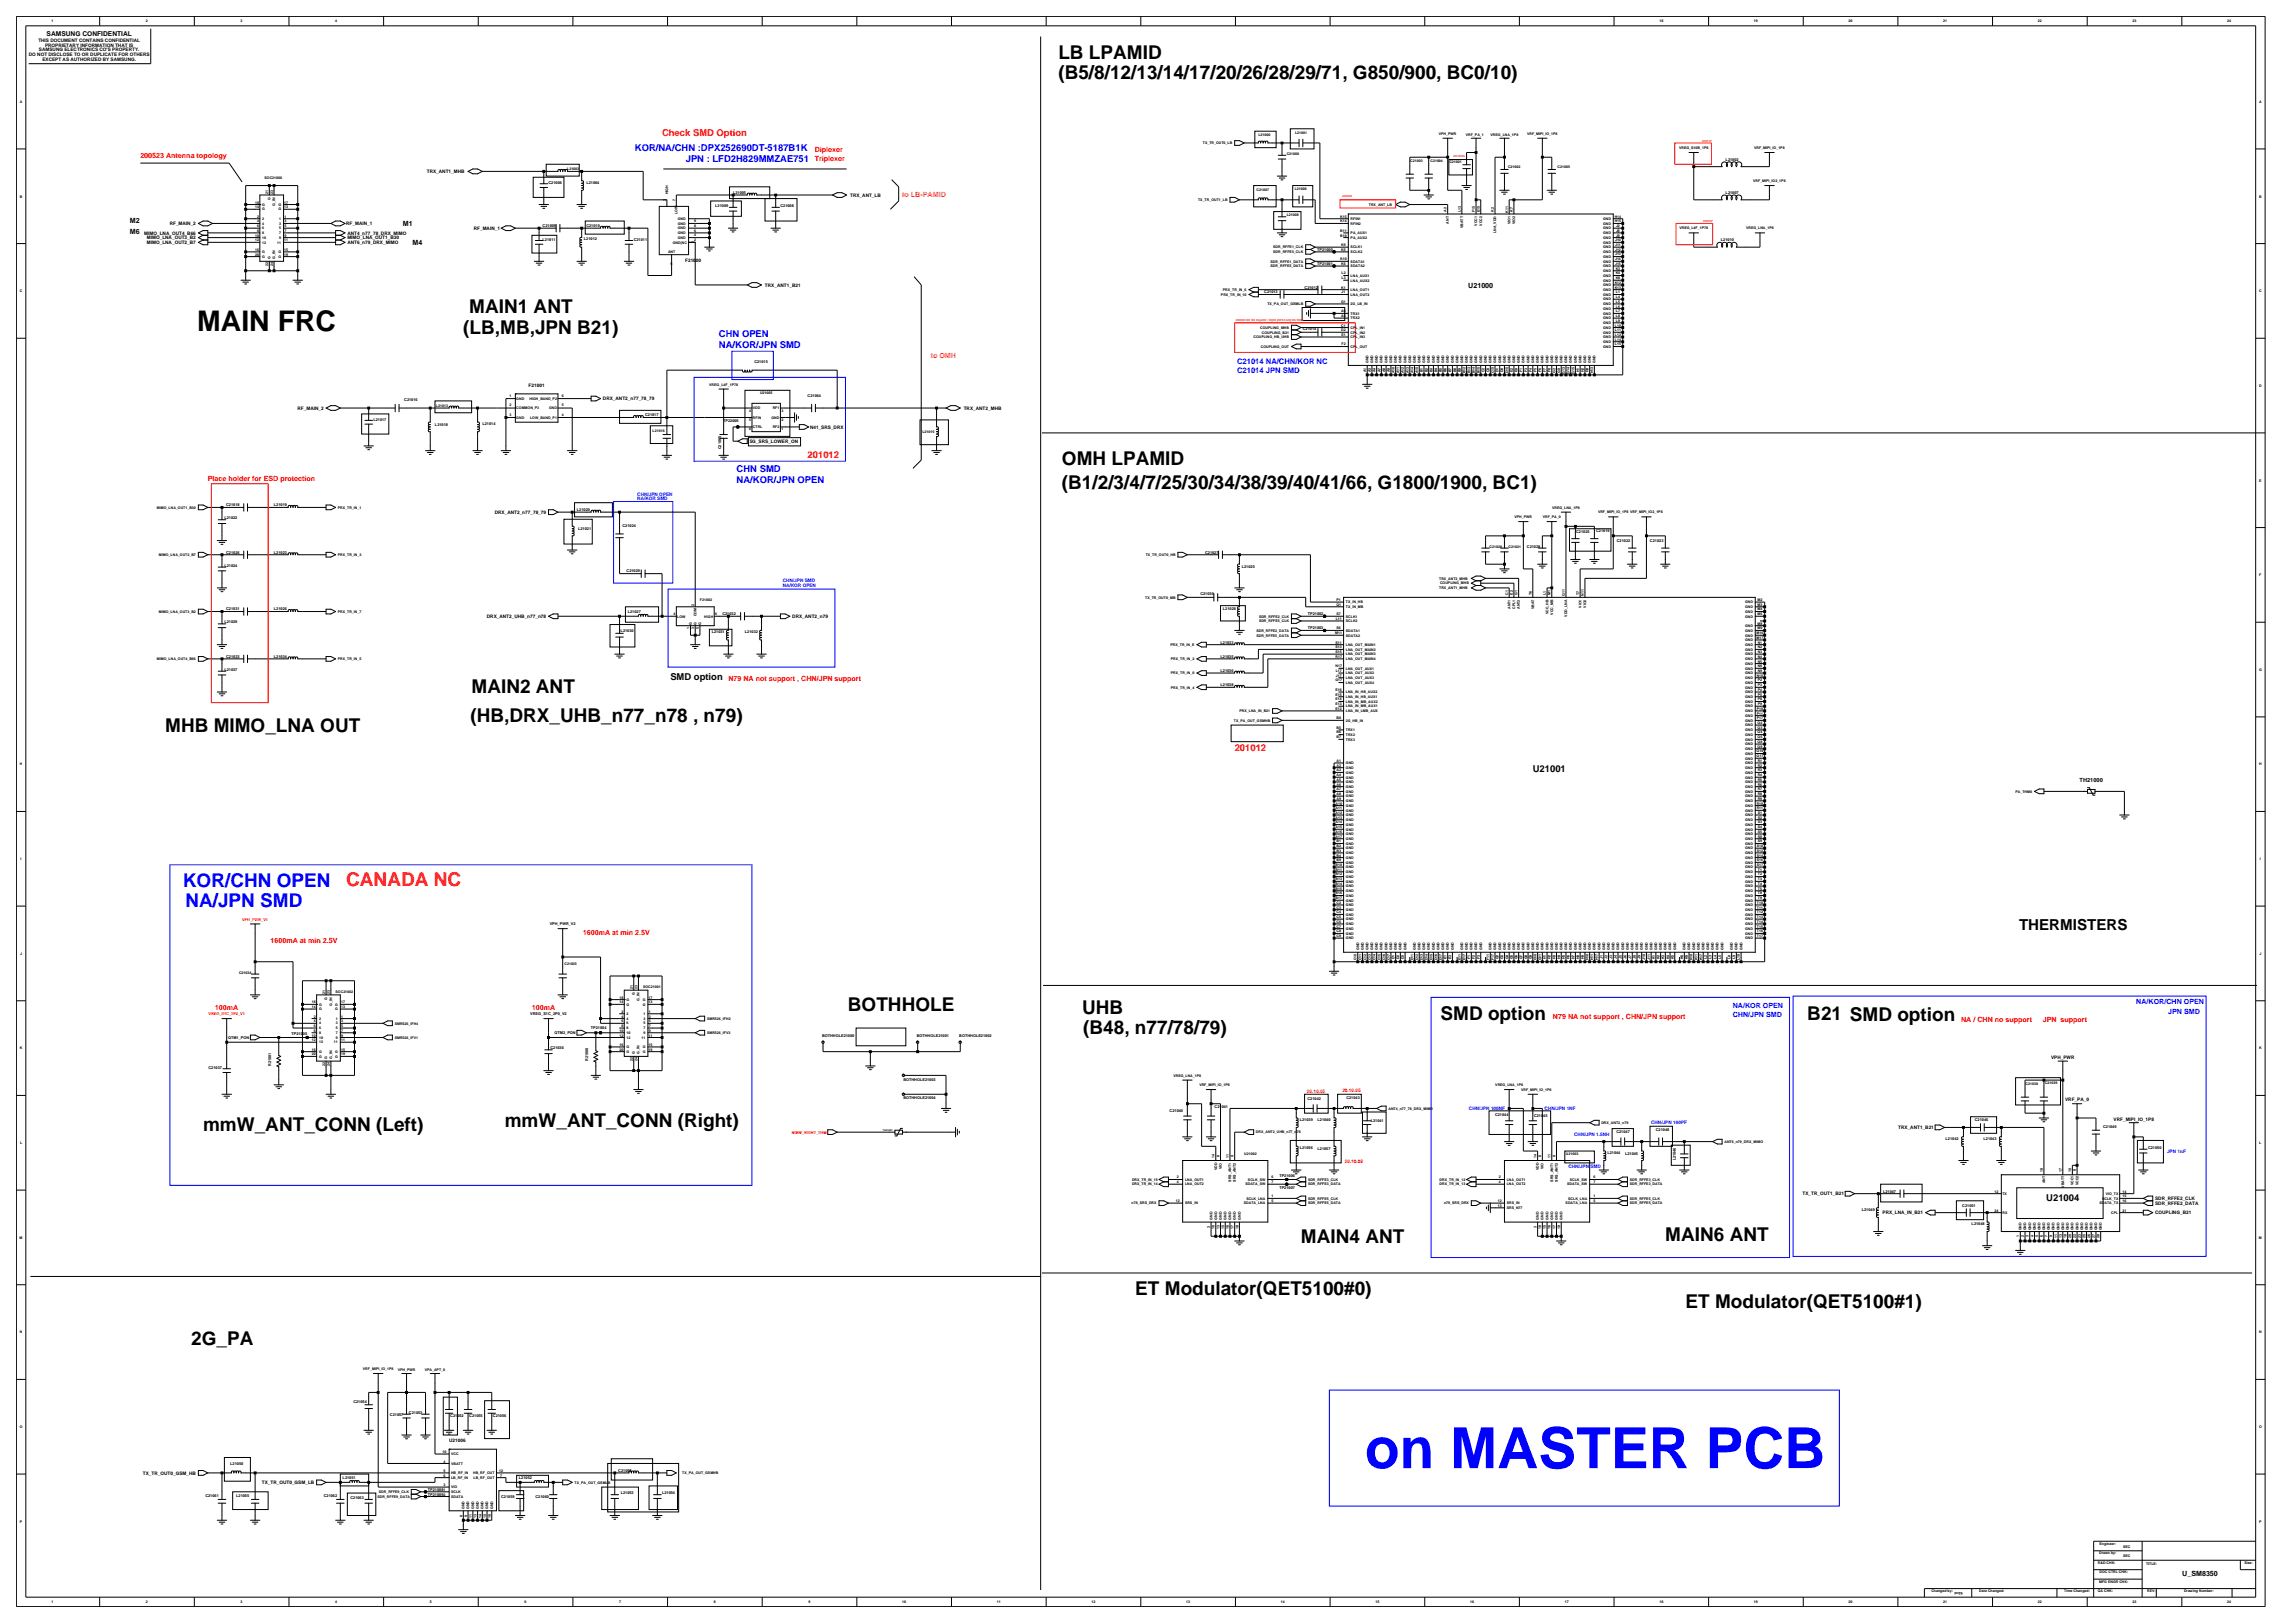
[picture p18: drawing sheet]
<svg xmlns="http://www.w3.org/2000/svg" width="420mm" height="297mm" viewBox="0 0 420 297" stroke-linecap="round" stroke-linejoin="round" font-family="sans-serif">
<defs><g id="words">
<text font-size="10.4" fill="#00f" x="249.8" y="268.7">on MASTER PCB</text>
<text font-size="5.2" x="36.1" y="60.6">MAIN FRC</text>
<g font-size="3.5">
<text x="193.7" y="10.8">LB LPAMID</text>
<text x="193.7" y="14.5">(B5/8/12/13/14/17/20/26/28/29/71, G850/900, BC0/10)</text>
<text x="85.9" y="57.3">MAIN1 ANT</text>
<text x="84.8" y="61">(LB,MB,JPN B21)</text>
<text x="194.3" y="89.4">(B1/2/3/4/7/25/30/34/38/39/40/41/66, G1800/1900, BC1)</text>
<text x="194.3" y="85.1">OMH LPAMID</text>
<text x="86.3" y="126.8">MAIN2 ANT</text>
<text x="30.2" y="134">MHB MIMO_LNA OUT</text>
<text x="86.1" y="132">(HB,DRX_UHB_n77_n78 , n79)</text>
<text x="155.2" y="185.1">BOTHHOLE</text>
<text x="198" y="185.5">UHB</text>
<text x="198.2" y="189.2">(B48, n77/78/79)</text>
<text x="263.6" y="186.6">SMD option</text>
<text x="330.7" y="186.6">B21 SMD option</text>
<text x="37.2" y="207">mmW_ANT_CONN (Left)</text>
<text x="92.4" y="206.3">mmW_ANT_CONN (Right)</text>
<text x="238.1" y="227.5">MAIN4 ANT</text>
<text x="304.8" y="227.1">MAIN6 ANT</text>
<text x="207.8" y="237">ET Modulator(QET5100#0)</text>
<text x="308.5" y="239.4">ET Modulator(QET5100#1)</text>
<text x="35" y="246.1">2G_PA</text>
</g>
<g font-size="3.5" fill="#00f">
<text x="33.5" y="162.3">KOR/CHN OPEN</text>
<text x="33.9" y="166">NA/JPN SMD</text>
</g>
<text font-size="3.5" fill="#f00" x="63.4" y="162.1">CANADA NC</text>
<text font-size="2.8" x="369.5" y="170.1">THERMISTERS</text>
<g font-size="1.7" fill="#00f">
<text x="116.2" y="27.7">KOR/NA/CHN :DPX252690DT-5187B1K</text>
<text x="125.5" y="29.6">JPN : LFD2H829MMZAE751</text>
<text x="131.6" y="61.7">CHN OPEN</text>
<text x="131.6" y="63.6">NA/KOR/JPN SMD</text>
<text x="134.8" y="88.3">NA/KOR/JPN OPEN</text>
<text x="134.8" y="86.4">CHN SMD</text>
</g>
<g font-size="1.7" fill="#f00">
<text x="121.2" y="24.9">Check SMD Option</text>
<text x="147.8" y="83.7">201012</text>
<text x="226" y="137.4">201012</text>
</g>
<g font-size="1.7">
<text x="122.7" y="124.5">SMD option</text>
<text x="280.5" y="141.3">U21001</text>
<text x="374.5" y="219.7">U21004</text>
</g>
<g font-size="1.4" fill="#00f">
<text x="226.4" y="68.2">C21014 JPN SMD</text>
<text x="226.4" y="66.7">C21014 NA/CHN/KOR NC</text>
</g>
<g font-size="1.3" fill="#f00">
<text x="25.7" y="29">200523 Antenna topology</text>
<text x="149.1" y="29.4">Triplexer</text>
<text x="149.1" y="27.9">Diplexer</text>
<text x="38" y="88.1">Place holder for ESD protection</text>
<text x="133.3" y="124.7">N79 NA not support , CHN/JPN support</text>
<text x="49.5" y="172.5">1600mA at min 2.5V</text>
<text x="106.7" y="171">1600mA at min 2.5V</text>
<text x="39.3" y="184.9">100mA</text>
<text x="97.3" y="184.9">100mA</text>
<text x="284.2" y="186.4">N79 NA not support , CHN/JPN support</text>
<text x="358.9" y="187">NA / CHN no support</text>
<text x="373.8" y="187">JPN support</text>
</g>
<g font-size="1.3">
<text x="23.7" y="40.9">M2</text>
<text x="73.7" y="41.3">M1</text>
<text x="23.7" y="42.8">M6</text>
<text x="75.5" y="44.8">M4</text>
<text x="268.7" y="52.6">U21000</text>
<text x="399.4" y="288.4">U_SM8350</text>
</g>
<g font-size="1.3" fill="#ff7f00">
<text x="165.1" y="36.1">to LB-PAMID</text>
<text x="170.3" y="65.6">to OMH</text>
</g>
<g font-size="1.3" fill="#00f">
<text x="317.1" y="184.4">NA/KOR OPEN</text>
<text x="390.9" y="183.8">NA/KOR/CHN OPEN</text>
<text x="396.8" y="185.5">JPN SMD</text>
<text x="317.1" y="186.2">CHN/JPN SMD</text>
</g>
<text font-size="1.2" x="8.5" y="6.6">SAMSUNG CONFIDENTIAL</text>
<text font-size="1" x="380.6" y="143.1">TH21000</text>
<g font-size=".9">
<text x="5.3" y="10.2">DO NOT DISCLOSE TO OR DUPLICATE FOR OTHERS</text>
<text x="7" y="7.6">THIS DOCUMENT CONTAINS CONFIDENTIAL</text>
<text x="7.1" y="9.4">SAMSUNG ELECTRONICS CO'S PROPERTY.</text>
<text x="7.8" y="11.1">EXCEPT AS AUTHORIZED BY SAMSUNG.</text>
<text x="8.2" y="8.5">PROPRIETARY INFORMATION THAT IS</text>
<text x="78.1" y="31.7">TRX_ANT1_MHB</text>
<text x="155.6" y="36">TRX_ANT_LB</text>
<text x="31.1" y="41.2">RF_MAIN_2</text>
<text x="63.4" y="41.2">RF_MAIN_1</text>
<text x="26.4" y="42.9">MIMO_LNA_OUT4_B66</text>
<text x="26.9" y="44.7">MIMO_LNA_OUT2_B7</text>
<text x="26.9" y="43.8">MIMO_LNA_OUT3_B2</text>
<text x="63.6" y="42.9">ANT4_n77_78_DRX_MIMO</text>
<text x="63.6" y="44.7">ANT6_n79_DRX_MIMO</text>
<text x="63.6" y="43.8">MIMO_LNA_OUT1_B30</text>
<text x="86.7" y="42.1">RF_MAIN_1</text>
<text x="125.4" y="47.9">F21000</text>
<text x="140" y="52.5">TRX_ANT1_B21</text>
<text x="96.7" y="70.9">F21001</text>
<text x="54.4" y="75">RF_MAIN_2</text>
<text x="110.3" y="73.2">DRX_ANT2_n77_78_79</text>
<text x="176.4" y="75">TRX_ANT2_MHB</text>
<text x="137.2" y="81">5G_SRS_LOWER_ON</text>
<text x="148.2" y="78.4">N41_SRS_DRX</text>
<text x="90.5" y="94">DRX_ANT2_n77_78_79</text>
<text x="89.1" y="113.1">DRX_ANT2_UHB_n77_n78</text>
<text x="145" y="113.1">DRX_ANT2_n79</text>
<text x="375.4" y="193.8">VPH_PWR</text>
<text x="377.9" y="201.4">VRF_PA_0</text>
<text x="347.4" y="206.6">TRX_ANT1_B21</text>
<text x="386.8" y="205.1">VRF_MIPI_IO_1P8</text>
<text x="329.9" y="218.7">TX_TR_OUT1_B21</text>
<text x="394.4" y="220.5">SDR_RFFE2_DATA</text>
<text x="394.4" y="219.6">SDR_RFFE2_CLK</text>
<text x="344.5" y="222.2">PRX_LNA_IN_B21</text>
<text x="394.4" y="222.2">COUPLING_B21</text>
<text x="82.2" y="263.9">U21006</text>
<text x="26.2" y="269.8">TX_TR_OUT0_GSM_HB</text>
<text x="47.9" y="271.6">TX_TR_OUT0_GSM_LB</text>
</g>
<g font-size=".9" fill="#00f">
<text x="116.6" y="90.7">CHN/JPN OPEN</text>
<text x="116.6" y="91.5">NA/KOR SMD</text>
<text x="143.2" y="106.5">CHN/JPN SMD</text>
<text x="143.2" y="107.4">NA/KOR OPEN</text>
<text x="268.8" y="203.1">CHN/JPN 100NF</text>
<text x="282.7" y="203.1">CHN/JPN 1NF</text>
<text x="288.1" y="207.8">CHN/JPN 1.5NH</text>
<text x="302.2" y="205.7">CHN/JPN 100PF</text>
<text x="287" y="213.7">CHN/JPN SMD</text>
<text x="396.6" y="211.1">JPN 1nF</text>
</g>
<g font-size=".9" fill="#f00">
<text x="239.2" y="200">20.10.05</text>
<text x="245.7" y="199.8">20.10.05</text>
<text x="246.1" y="212.8">20.10.08</text>
</g>
<g font-size=".7">
<text x="9.4" y="4.1">1</text>
<text x="26.7" y="4.1">2</text>
<text x="44" y="4.1">3</text>
<text x="61.4" y="4.1">4</text>
<text x="303.7" y="4.1">18</text>
<text x="321" y="4.1">19</text>
<text x="338.3" y="4.1">20</text>
<text x="355.6" y="4.1">21</text>
<text x="372.9" y="4.1">22</text>
<text x="390.3" y="4.1">23</text>
<text x="407.6" y="4.1">24</text>
<text x="3.6" y="18.8">A</text>
<text x="413.4" y="18.8">A</text>
<text x="220.1" y="26.4">TX_TR_OUT0_LB</text>
<text x="230.3" y="24.9">L21000</text>
<text x="235.5" y="28.3">C21000</text>
<text x="237" y="24.5">L21001</text>
<text x="258.1" y="29.6">C21003</text>
<text x="261.8" y="29.6">C21004</text>
<text x="263.3" y="24.7">VPH_PWR</text>
<text x="265.2" y="29.9">C21001</text>
<text x="268.3" y="24.9">VRF_PA_1</text>
<text x="272.8" y="24.9">VREG_LNA_1P8</text>
<text x="279.5" y="24.7">VRF_MIPI_IO_1P8</text>
<text x="307.3" y="27.3">VREG_S10B_1P8</text>
<text x="315.8" y="29.4">L21002</text>
<text x="321" y="27.3">VRF_MIPI_IO_1P8</text>
<text x="48.4" y="32.7">SOC21000</text>
<text x="49.1" y="35.5" transform="rotate(-90 49.1 35.5)">21</text>
<text x="50" y="35.5" transform="rotate(-90 50 35.5)">23</text>
<text x="100.4" y="33.6">C21006</text>
<text x="103.8" y="31.2">L21003</text>
<text x="107.3" y="33.6">L21004</text>
<text x="122.3" y="35.5" transform="rotate(-90 122.3 35.5)">HIGH</text>
<text x="134.2" y="35.5">L21005</text>
<text x="229.9" y="34.9">C21007</text>
<text x="237" y="34.8">L21006</text>
<text x="276" y="30.7">C21002</text>
<text x="285.1" y="30.7">C21005</text>
<text x="315.8" y="35.5">L21007</text>
<text x="320.8" y="33.3">VRF_MIPI_IO2_1P8</text>
<text x="3.6" y="36.1">B</text>
<text x="46.7" y="37.3">18</text>
<text x="46.7" y="38.1">14</text>
<text x="47" y="40.7">4</text>
<text x="47" y="41.6">6</text>
<text x="47" y="39.8">2</text>
<text x="48" y="41.1">4</text>
<text x="48" y="42">6</text>
<text x="48" y="37.6">G</text>
<text x="48" y="40.2">2</text>
<text x="48" y="38.5">G</text>
<text x="49.5" y="36.6" transform="rotate(-90 49.5 36.6)">G</text>
<text x="50.4" y="37.6" transform="rotate(-90 50.4 37.6)">G_IN</text>
<text x="50.9" y="37.6">G</text>
<text x="50.9" y="38.5">G</text>
<text x="51.1" y="41.1">3</text>
<text x="51.1" y="42">5</text>
<text x="51.1" y="40.2">1</text>
<text x="52" y="37.3">17</text>
<text x="52" y="38.1">13</text>
<text x="52" y="40.7">3</text>
<text x="52" y="41.6">5</text>
<text x="52" y="39.8">1</text>
<text x="99.3" y="41.5">C21009</text>
<text x="107.3" y="41.5">C21010</text>
<text x="121.9" y="36.7" transform="rotate(-90 121.9 36.7)">3</text>
<text x="123.6" y="36.7" transform="rotate(-90 123.6 36.7)">7</text>
<text x="124" y="39.1" transform="rotate(-90 124 39.1)">LOW</text>
<text x="124.1" y="41.1">GND</text>
<text x="124.1" y="40.3">GND</text>
<text x="124.1" y="42">GND</text>
<text x="127" y="40.7">9</text>
<text x="127" y="41.5">8</text>
<text x="130.9" y="37.9">L21009</text>
<text x="142.8" y="37.9">C21008</text>
<text x="219.3" y="36.8">TX_TR_OUT1_LB</text>
<text x="235.5" y="39.6">L21008</text>
<text x="245.3" y="40.7">K14</text>
<text x="245.3" y="39.8">K15</text>
<text x="247.2" y="41.1">RFIN2</text>
<text x="247.2" y="40.3">RFIN1</text>
<text x="250.5" y="37.7">TRX_ANT_LB</text>
<text x="264.7" y="38.7" transform="rotate(-90 264.7 38.7)">A2</text>
<text x="265.2" y="40.9" transform="rotate(-90 265.2 40.9)">ANT</text>
<text x="267.3" y="38.9" transform="rotate(-90 267.3 38.9)">L13</text>
<text x="267.8" y="41.8" transform="rotate(-90 267.8 41.8)">VBATT</text>
<text x="269.9" y="38.9" transform="rotate(-90 269.9 38.9)">F15</text>
<text x="270.4" y="41.3" transform="rotate(-90 270.4 41.3)">VCC1</text>
<text x="270.8" y="38.9" transform="rotate(-90 270.8 38.9)">E15</text>
<text x="271.2" y="41.3" transform="rotate(-90 271.2 41.3)">VCC2</text>
<text x="273.4" y="38.7" transform="rotate(-90 273.4 38.7)">K2</text>
<text x="276" y="38.9" transform="rotate(-90 276 38.9)">K11</text>
<text x="276.4" y="41.1" transform="rotate(-90 276.4 41.1)">VIO1</text>
<text x="276.9" y="38.7" transform="rotate(-90 276.9 38.7)">K7</text>
<text x="277.3" y="41.1" transform="rotate(-90 277.3 41.1)">VIO2</text>
<text x="293.4" y="42">GND</text>
<text x="293.4" y="41.1">GND</text>
<text x="293.4" y="40.3">GND</text>
<text x="295.5" y="40.7">H15</text>
<text x="295.5" y="39.8">H14</text>
<text x="295.7" y="41.6">J2</text>
<text x="307.3" y="42">VREG_L4F_1P78</text>
<text x="319.5" y="42">VREG_LNA_1P8</text>
<text x="413.4" y="36.1">B</text>
<text x="46.7" y="45.9">16</text>
<text x="46.7" y="46.8">20</text>
<text x="46.7" y="43.3">10</text>
<text x="46.7" y="44.2">12</text>
<text x="47" y="42.4">8</text>
<text x="48" y="42.8">8</text>
<text x="48" y="46.3">G</text>
<text x="48" y="47.2">G</text>
<text x="48" y="43.7">10</text>
<text x="48" y="44.6">12</text>
<text x="49.5" y="47.4" transform="rotate(-90 49.5 47.4)">G</text>
<text x="50.4" y="47.4" transform="rotate(-90 50.4 47.4)">G_IN</text>
<text x="50.7" y="44.6">11</text>
<text x="50.9" y="47.2">G</text>
<text x="50.9" y="46.3">G</text>
<text x="51.1" y="43.7">9</text>
<text x="51.1" y="42.8">7</text>
<text x="52" y="46.8">19</text>
<text x="52" y="44.2">11</text>
<text x="52" y="45.9">15</text>
<text x="52" y="43.3">9</text>
<text x="52" y="42.4">7</text>
<text x="99.3" y="44.1">L21011</text>
<text x="106.9" y="44">L21012</text>
<text x="116" y="44.1">C21011</text>
<text x="122.3" y="46.3">ANT</text>
<text x="123.1" y="44.6">GND|NC</text>
<text x="124.1" y="43.7">GND</text>
<text x="124.1" y="42.8">GND</text>
<text x="127" y="44.1">2</text>
<text x="127" y="43.3">4</text>
<text x="127" y="42.4">6</text>
<text x="127.1" y="44.5" transform="rotate(-90 127.1 44.5)">1</text>
<text x="233" y="45.5">SDR_RFFE1_CLK</text>
<text x="233" y="46.3">SDR_RFFE5_CLK</text>
<text x="241.1" y="45.9">TP21000</text>
<text x="245.3" y="47.6">K10</text>
<text x="245.3" y="43.3">B10</text>
<text x="245.3" y="42.4">B11</text>
<text x="245.5" y="45">K9</text>
<text x="245.5" y="45.9">K5</text>
<text x="247.2" y="45.5">SCLK1</text>
<text x="247.2" y="46.3">SCLK2</text>
<text x="247.2" y="43.7">PA_AUX2</text>
<text x="247.2" y="42.8">PA_AUX1</text>
<text x="273.8" y="42.7" transform="rotate(-90 273.8 42.7)">LNA_VDD</text>
<text x="293.4" y="42.8">GND</text>
<text x="293.4" y="43.7">GND</text>
<text x="293.4" y="44.6">GND</text>
<text x="293.4" y="45.5">GND</text>
<text x="293.4" y="46.3">GND</text>
<text x="293.4" y="47.2">GND</text>
<text x="295.6" y="47.6">J14</text>
<text x="295.6" y="44.2">J10</text>
<text x="295.6" y="45">J11</text>
<text x="295.6" y="45.9">J12</text>
<text x="295.6" y="46.7">J13</text>
<text x="295.7" y="42.4">J8</text>
<text x="295.7" y="43.3">J9</text>
<text x="314.9" y="44.2">L21010</text>
<text x="3.6" y="53.5">C</text>
<text x="49.1" y="48.7" transform="rotate(-90 49.1 48.7)">22</text>
<text x="50" y="48.7" transform="rotate(-90 50 48.7)">24</text>
<text x="122.7" y="48.5">5</text>
<text x="223.8" y="53.2">PRX_TR_IN_6</text>
<text x="231.4" y="53.7">C21013</text>
<text x="232.5" y="48.1">SDR_RFFE1_DATA</text>
<text x="232.5" y="48.9">SDR_RFFE5_DATA</text>
<text x="238.7" y="52.8">C21012</text>
<text x="241.1" y="48.5">TP21001</text>
<text x="245.5" y="48.5">K6</text>
<text x="245.5" y="52.8">K1</text>
<text x="245.5" y="50.2">L2</text>
<text x="245.5" y="51.1">L3</text>
<text x="245.5" y="53.7">J1</text>
<text x="247.2" y="50.6">LNA_AUX1</text>
<text x="247.2" y="51.5">LNA_AUX2</text>
<text x="247.2" y="48.9">SDATA2</text>
<text x="247.2" y="53.2">LNA_OUT1</text>
<text x="247.2" y="48.1">SDATA1</text>
<text x="293.4" y="51.5">GND</text>
<text x="293.4" y="52.4">GND</text>
<text x="293.4" y="53.2">GND</text>
<text x="293.4" y="49.8">GND</text>
<text x="293.4" y="50.6">GND</text>
<text x="293.4" y="48.1">GND</text>
<text x="293.4" y="48.9">GND</text>
<text x="295.5" y="52">K12</text>
<text x="295.5" y="52.8">K13</text>
<text x="295.6" y="48.5">J15</text>
<text x="295.7" y="51.1">K8</text>
<text x="295.7" y="49.3">K3</text>
<text x="295.7" y="50.2">K4</text>
<text x="295.7" y="53.7">L1</text>
<text x="413.4" y="53.5">C</text>
<text x="223.4" y="54.1">PRX_TR_IN_10</text>
<text x="231.9" y="55.8">TX_PA_OUT_GSMLB</text>
<text x="245.5" y="55.4">G1</text>
<text x="245.5" y="59.7">C1</text>
<text x="245.5" y="58">A5</text>
<text x="245.5" y="57.1">A6</text>
<text x="247.2" y="54.1">LNA_OUT2</text>
<text x="247.2" y="55.8">2G_LB_IN</text>
<text x="247.2" y="58.4">TRX2</text>
<text x="247.2" y="57.6">TRX1</text>
<text x="293.4" y="57.6">GND</text>
<text x="293.4" y="58.4">GND</text>
<text x="293.4" y="59.3">GND</text>
<text x="293.4" y="55">GND</text>
<text x="293.4" y="55.8">GND</text>
<text x="293.4" y="56.7">GND</text>
<text x="293.4" y="54.1">GND</text>
<text x="295.5" y="59.7">L10</text>
<text x="295.7" y="57.1">L7</text>
<text x="295.7" y="58">L8</text>
<text x="295.7" y="58.9">L9</text>
<text x="295.7" y="54.5">L4</text>
<text x="295.7" y="55.4">L5</text>
<text x="295.7" y="56.3">L6</text>
<text x="229.4" y="61.9">COUPLING_HB_UHB</text>
<text x="230.6" y="60.2">COUPLING_MHB</text>
<text x="230.7" y="63.6">COUPLING_OUT</text>
<text x="230.9" y="61">COUPLING_B21</text>
<text x="238.4" y="60.4">C21014</text>
<text x="245.5" y="60.6">D2</text>
<text x="245.5" y="61.5">E1</text>
<text x="245.5" y="63.2">F2</text>
<text x="247.2" y="63.6">CPL_OUT</text>
<text x="247.2" y="61">CPL_IN2</text>
<text x="247.2" y="61.9">CPL_IN3</text>
<text x="247.2" y="60.2">CPL_IN1</text>
<text x="293.4" y="62.8">GND</text>
<text x="293.4" y="63.6">GND</text>
<text x="293.4" y="60.2">GND</text>
<text x="293.4" y="61">GND</text>
<text x="293.4" y="61.9">GND</text>
<text x="295.5" y="62.3">L14</text>
<text x="295.5" y="63.2">L15</text>
<text x="295.5" y="60.6">L11</text>
<text x="295.5" y="61.5">L12</text>
<text x="129.8" y="70.6">VREG_L4F_1P78</text>
<text x="138.1" y="66.4">C21015</text>
<text x="250" y="68.2" transform="rotate(-90 250 68.2)">A1</text>
<text x="250.4" y="66.4" transform="rotate(-90 250.4 66.4)">GND</text>
<text x="250.9" y="68.2" transform="rotate(-90 250.9 68.2)">A3</text>
<text x="251.3" y="66.4" transform="rotate(-90 251.3 66.4)">GND</text>
<text x="251.7" y="68.2" transform="rotate(-90 251.7 68.2)">A4</text>
<text x="252.2" y="66.4" transform="rotate(-90 252.2 66.4)">GND</text>
<text x="252.6" y="68.2" transform="rotate(-90 252.6 68.2)">A7</text>
<text x="253" y="66.4" transform="rotate(-90 253 66.4)">GND</text>
<text x="253.5" y="68.2" transform="rotate(-90 253.5 68.2)">A8</text>
<text x="253.9" y="66.4" transform="rotate(-90 253.9 66.4)">GND</text>
<text x="254.3" y="68.2" transform="rotate(-90 254.3 68.2)">A9</text>
<text x="254.8" y="66.4" transform="rotate(-90 254.8 66.4)">GND</text>
<text x="255.2" y="68.3" transform="rotate(-90 255.2 68.3)">A10</text>
<text x="255.6" y="66.4" transform="rotate(-90 255.6 66.4)">GND</text>
<text x="256.1" y="68.3" transform="rotate(-90 256.1 68.3)">A11</text>
<text x="256.5" y="66.4" transform="rotate(-90 256.5 66.4)">GND</text>
<text x="256.9" y="68.3" transform="rotate(-90 256.9 68.3)">A12</text>
<text x="257.4" y="66.4" transform="rotate(-90 257.4 66.4)">GND</text>
<text x="257.8" y="68.3" transform="rotate(-90 257.8 68.3)">A13</text>
<text x="258.2" y="66.4" transform="rotate(-90 258.2 66.4)">GND</text>
<text x="258.7" y="68.3" transform="rotate(-90 258.7 68.3)">A14</text>
<text x="259.1" y="66.4" transform="rotate(-90 259.1 66.4)">GND</text>
<text x="259.5" y="68.3" transform="rotate(-90 259.5 68.3)">A15</text>
<text x="260" y="66.4" transform="rotate(-90 260 66.4)">GND</text>
<text x="260.4" y="68.2" transform="rotate(-90 260.4 68.2)">B1</text>
<text x="260.8" y="66.4" transform="rotate(-90 260.8 66.4)">GND</text>
<text x="261.3" y="68.2" transform="rotate(-90 261.3 68.2)">B2</text>
<text x="261.7" y="66.4" transform="rotate(-90 261.7 66.4)">GND</text>
<text x="262.1" y="68.2" transform="rotate(-90 262.1 68.2)">B3</text>
<text x="262.6" y="66.4" transform="rotate(-90 262.6 66.4)">GND</text>
<text x="263" y="68.2" transform="rotate(-90 263 68.2)">B4</text>
<text x="263.4" y="66.4" transform="rotate(-90 263.4 66.4)">GND</text>
<text x="263.9" y="68.2" transform="rotate(-90 263.9 68.2)">B5</text>
<text x="264.3" y="66.4" transform="rotate(-90 264.3 66.4)">GND</text>
<text x="264.7" y="68.2" transform="rotate(-90 264.7 68.2)">B6</text>
<text x="265.2" y="66.4" transform="rotate(-90 265.2 66.4)">GND</text>
<text x="265.6" y="68.2" transform="rotate(-90 265.6 68.2)">B7</text>
<text x="266" y="66.4" transform="rotate(-90 266 66.4)">GND</text>
<text x="266.5" y="68.2" transform="rotate(-90 266.5 68.2)">B8</text>
<text x="266.9" y="66.4" transform="rotate(-90 266.9 66.4)">GND</text>
<text x="267.3" y="68.2" transform="rotate(-90 267.3 68.2)">B9</text>
<text x="267.8" y="66.4" transform="rotate(-90 267.8 66.4)">GND</text>
<text x="268.2" y="68.3" transform="rotate(-90 268.2 68.3)">B12</text>
<text x="268.6" y="66.4" transform="rotate(-90 268.6 66.4)">GND</text>
<text x="269.1" y="68.3" transform="rotate(-90 269.1 68.3)">B13</text>
<text x="269.5" y="66.4" transform="rotate(-90 269.5 66.4)">GND</text>
<text x="269.9" y="68.3" transform="rotate(-90 269.9 68.3)">B14</text>
<text x="270.4" y="66.4" transform="rotate(-90 270.4 66.4)">GND</text>
<text x="270.8" y="68.3" transform="rotate(-90 270.8 68.3)">B15</text>
<text x="271.2" y="66.4" transform="rotate(-90 271.2 66.4)">GND</text>
<text x="271.7" y="68.2" transform="rotate(-90 271.7 68.2)">C2</text>
<text x="272.1" y="66.4" transform="rotate(-90 272.1 66.4)">GND</text>
<text x="272.5" y="68.2" transform="rotate(-90 272.5 68.2)">C8</text>
<text x="273" y="66.4" transform="rotate(-90 273 66.4)">GND</text>
<text x="273.4" y="68.3" transform="rotate(-90 273.4 68.3)">C15</text>
<text x="273.8" y="66.4" transform="rotate(-90 273.8 66.4)">GND</text>
<text x="274.3" y="68.2" transform="rotate(-90 274.3 68.2)">D1</text>
<text x="274.7" y="66.4" transform="rotate(-90 274.7 66.4)">GND</text>
<text x="275.1" y="68.2" transform="rotate(-90 275.1 68.2)">D8</text>
<text x="275.6" y="66.4" transform="rotate(-90 275.6 66.4)">GND</text>
<text x="276" y="68.3" transform="rotate(-90 276 68.3)">D15</text>
<text x="276.4" y="66.4" transform="rotate(-90 276.4 66.4)">GND</text>
<text x="276.9" y="68.1" transform="rotate(-90 276.9 68.1)">E2</text>
<text x="277.3" y="66.4" transform="rotate(-90 277.3 66.4)">GND</text>
<text x="277.7" y="68.1" transform="rotate(-90 277.7 68.1)">E8</text>
<text x="278.2" y="66.4" transform="rotate(-90 278.2 66.4)">GND</text>
<text x="278.6" y="68.1" transform="rotate(-90 278.6 68.1)">F1</text>
<text x="279" y="66.4" transform="rotate(-90 279 66.4)">GND</text>
<text x="279.5" y="68.1" transform="rotate(-90 279.5 68.1)">F3</text>
<text x="279.9" y="66.4" transform="rotate(-90 279.9 66.4)">GND</text>
<text x="280.3" y="68.1" transform="rotate(-90 280.3 68.1)">F4</text>
<text x="280.7" y="66.4" transform="rotate(-90 280.7 66.4)">GND</text>
<text x="281.2" y="68.1" transform="rotate(-90 281.2 68.1)">F5</text>
<text x="281.6" y="66.4" transform="rotate(-90 281.6 66.4)">GND</text>
<text x="282.1" y="68.1" transform="rotate(-90 282.1 68.1)">F6</text>
<text x="282.5" y="66.4" transform="rotate(-90 282.5 66.4)">GND</text>
<text x="282.9" y="68.1" transform="rotate(-90 282.9 68.1)">F7</text>
<text x="283.4" y="66.4" transform="rotate(-90 283.4 66.4)">GND</text>
<text x="283.8" y="68.1" transform="rotate(-90 283.8 68.1)">F8</text>
<text x="284.2" y="66.4" transform="rotate(-90 284.2 66.4)">GND</text>
<text x="284.6" y="68.2" transform="rotate(-90 284.6 68.2)">G2</text>
<text x="285.1" y="66.4" transform="rotate(-90 285.1 66.4)">GND</text>
<text x="285.5" y="68.2" transform="rotate(-90 285.5 68.2)">G8</text>
<text x="285.9" y="66.4" transform="rotate(-90 285.9 66.4)">GND</text>
<text x="286.4" y="68.4" transform="rotate(-90 286.4 68.4)">G13</text>
<text x="286.8" y="66.4" transform="rotate(-90 286.8 66.4)">GND</text>
<text x="287.3" y="68.4" transform="rotate(-90 287.3 68.4)">G14</text>
<text x="287.7" y="66.4" transform="rotate(-90 287.7 66.4)">GND</text>
<text x="288.1" y="68.4" transform="rotate(-90 288.1 68.4)">G15</text>
<text x="288.5" y="66.4" transform="rotate(-90 288.5 66.4)">GND</text>
<text x="289" y="68.2" transform="rotate(-90 289 68.2)">H1</text>
<text x="289.4" y="66.4" transform="rotate(-90 289.4 66.4)">GND</text>
<text x="289.8" y="68.2" transform="rotate(-90 289.8 68.2)">H2</text>
<text x="290.3" y="66.4" transform="rotate(-90 290.3 66.4)">GND</text>
<text x="290.7" y="68.2" transform="rotate(-90 290.7 68.2)">H8</text>
<text x="291.2" y="66.4" transform="rotate(-90 291.2 66.4)">GND</text>
<text x="291.6" y="68.3" transform="rotate(-90 291.6 68.3)">H13</text>
<text x="292" y="66.4" transform="rotate(-90 292 66.4)">GND</text>
<text x="413.4" y="70.8">D</text>
<text x="68.3" y="77">L21017</text>
<text x="74" y="73.4">C21016</text>
<text x="79.6" y="77.9">L21018</text>
<text x="79.8" y="74.5">L21013</text>
<text x="88.3" y="77.7">L21014</text>
<text x="93.3" y="72.6">1</text>
<text x="93.3" y="74.4">2</text>
<text x="93.3" y="76.1">3</text>
<text x="94.5" y="73.2">GND</text>
<text x="94.5" y="74.9">COMMON_P3</text>
<text x="94.5" y="76.6">GND</text>
<text x="96.9" y="73.2">HIGH_BAND_P2</text>
<text x="97" y="76.6">LOW_BAND_P1</text>
<text x="100.5" y="74.9">GND</text>
<text x="102.8" y="76.1">4</text>
<text x="102.8" y="74.4">5</text>
<text x="102.8" y="72.6">6</text>
<text x="118.1" y="76.2">C21017</text>
<text x="132.3" y="77.2">TP22005</text>
<text x="137.1" y="77">5</text>
<text x="137.1" y="75.3">4</text>
<text x="137.8" y="74.9">VDD</text>
<text x="137.8" y="76.6">RFIN</text>
<text x="139.1" y="72.1">U21005</text>
<text x="141.2" y="76.6">GND</text>
<text x="141.4" y="74.9">RF1</text>
<text x="143" y="77">2</text>
<text x="143" y="75.3">3</text>
<text x="147.8" y="72.7">C21064</text>
<text x="119.4" y="79">L21016</text>
<text x="132" y="82.2" transform="rotate(-90 132 82.2)">C21065</text>
<text x="137.1" y="78.8">6</text>
<text x="137.8" y="78.4">CTRL</text>
<text x="141.4" y="78.4">RF2</text>
<text x="143" y="78.8">1</text>
<text x="168.8" y="79.2">L21015</text>
<text x="413.4" y="88.1">E</text>
<text x="28.7" y="93.1">MIMO_LNA_OUT1_B30</text>
<text x="41.1" y="95">L21022</text>
<text x="41.4" y="92.6">C21018</text>
<text x="50.1" y="92.6">L21019</text>
<text x="61.8" y="93.1">PRX_TR_IN_1</text>
<text x="105.6" y="93.5">L21020</text>
<text x="277.2" y="94.8">VPH_PWR</text>
<text x="282.3" y="94.8">VRF_PA_0</text>
<text x="284" y="93.1">VREG_LNA_1P8</text>
<text x="292.4" y="93.9">VRF_MIPI_IO_1P8 VRF_MIPI_IO2_1P8</text>
<text x="29.1" y="101.7">MIMO_LNA_OUT2_B7</text>
<text x="41.4" y="101.3">C21026</text>
<text x="50.1" y="101.3">L21023</text>
<text x="61.8" y="101.7">PRX_TR_IN_3</text>
<text x="105.8" y="97">L21021</text>
<text x="113.9" y="96.4">C21024</text>
<text x="209.7" y="101.7">TX_TR_OUT0_HB</text>
<text x="220.5" y="101.3">C21027</text>
<text x="272.6" y="100.2">C21020</text>
<text x="276.1" y="100.2">C21021</text>
<text x="279.4" y="100.2">C21028</text>
<text x="288.4" y="97.6">C21025</text>
<text x="292.1" y="97.4">C21019</text>
<text x="295.9" y="99.1">C21022</text>
<text x="302" y="99.1">C21023</text>
<text x="41.1" y="103.7">L21024</text>
<text x="114.7" y="104.8">C21029</text>
<text x="227.3" y="103.9">L21025</text>
<text x="263.4" y="107.8">TRX_ANT1_MHB</text>
<text x="263.4" y="106.1">TRX_ANT2_MHB</text>
<text x="263.5" y="106.9">COUPLING_MHB</text>
<text x="413.5" y="105.4">F</text>
<text x="29.1" y="112.1">MIMO_LNA_OUT3_B2</text>
<text x="41.4" y="111.7">C21031</text>
<text x="50.1" y="111.7">L21026</text>
<text x="61.8" y="112.1">PRX_TR_IN_7</text>
<text x="114.9" y="112.1">L21027</text>
<text x="123.2" y="112.6">4</text>
<text x="123.9" y="113">LOW</text>
<text x="127.1" y="110.9" transform="rotate(-90 127.1 110.9)">2</text>
<text x="127.5" y="112.7" transform="rotate(-90 127.5 112.7)">COM</text>
<text x="128.1" y="109.9">F21002</text>
<text x="128.9" y="113">HIGH</text>
<text x="130.9" y="112.6">6</text>
<text x="132.2" y="112.6">C21032</text>
<text x="209.6" y="109.5">TX_TR_OUT0_MB</text>
<text x="219.7" y="108.9">C21030</text>
<text x="223.8" y="111.7">L21028</text>
<text x="230.4" y="113.9">SDR_RFFE5_CLK</text>
<text x="230.4" y="113">SDR_RFFE2_CLK</text>
<text x="239.3" y="112.6">TP21002</text>
<text x="244.4" y="113.4">L11</text>
<text x="244.6" y="110.8">Q1</text>
<text x="244.6" y="112.6">S7</text>
<text x="244.6" y="110">P1</text>
<text x="246.3" y="113">SCLK1</text>
<text x="246.3" y="111.3">TX_IN_MB</text>
<text x="246.3" y="110.4">TX_IN_HB</text>
<text x="246.3" y="113.9">SCLK2</text>
<text x="276" y="108.9" transform="rotate(-90 276 108.9)">C1</text>
<text x="276.4" y="111.4" transform="rotate(-90 276.4 111.4)">ANT1</text>
<text x="276.9" y="108.8" transform="rotate(-90 276.9 108.8)">E2</text>
<text x="277.3" y="111.4" transform="rotate(-90 277.3 111.4)">CPL1</text>
<text x="277.7" y="108.9" transform="rotate(-90 277.7 108.9)">G1</text>
<text x="278.2" y="111.4" transform="rotate(-90 278.2 111.4)">ANT2</text>
<text x="280.3" y="108.8" transform="rotate(-90 280.3 108.8)">T6</text>
<text x="280.7" y="111.5" transform="rotate(-90 280.7 111.5)">VBAT</text>
<text x="282.9" y="108.8" transform="rotate(-90 282.9 108.8)">L1</text>
<text x="283.4" y="112.4" transform="rotate(-90 283.4 112.4)">VCC_HB</text>
<text x="283.8" y="108.9" transform="rotate(-90 283.8 108.9)">M1</text>
<text x="284.2" y="112.5" transform="rotate(-90 284.2 112.5)">VCC_MB</text>
<text x="286.4" y="109.1" transform="rotate(-90 286.4 109.1)">Q11</text>
<text x="286.8" y="112.8" transform="rotate(-90 286.8 112.8)">VDD_LNA</text>
<text x="289" y="108.8" transform="rotate(-90 289 108.8)">T7</text>
<text x="289.4" y="111.2" transform="rotate(-90 289.4 111.2)">VIO1</text>
<text x="289.8" y="109" transform="rotate(-90 289.8 109)">N11</text>
<text x="290.3" y="111.2" transform="rotate(-90 290.3 111.2)">VIO2</text>
<text x="319.3" y="110.4">GND</text>
<text x="319.3" y="111.3">GND</text>
<text x="319.3" y="112.1">GND</text>
<text x="319.3" y="113">GND</text>
<text x="321.6" y="110">M2</text>
<text x="321.6" y="110.8">M3</text>
<text x="321.6" y="111.7">M4</text>
<text x="321.6" y="112.6">M5</text>
<text x="41.1" y="114.1">L21029</text>
<text x="113.6" y="115.7">L21030</text>
<text x="126.2" y="115" transform="rotate(-90 126.2 115)">1</text>
<text x="126.6" y="114.3" transform="rotate(-90 126.6 114.3)">G</text>
<text x="127.1" y="115" transform="rotate(-90 127.1 115)">3</text>
<text x="127.5" y="114.3" transform="rotate(-90 127.5 114.3)">G</text>
<text x="127.9" y="115" transform="rotate(-90 127.9 115)">5</text>
<text x="128.3" y="114.3" transform="rotate(-90 128.3 114.3)">G</text>
<text x="130.3" y="115.9">L21031</text>
<text x="136.3" y="115.9">L21032</text>
<text x="214.2" y="118.2">PRX_TR_IN_E</text>
<text x="223.4" y="117.8">L21033</text>
<text x="229.9" y="116.5">SDR_RFFE5_DATA</text>
<text x="229.9" y="115.6">SDR_RFFE2_DATA</text>
<text x="239.3" y="115.2">TP21003</text>
<text x="244.4" y="116">M11</text>
<text x="244.4" y="119.5">S15</text>
<text x="244.4" y="117.8">S11</text>
<text x="244.4" y="118.6">S13</text>
<text x="244.6" y="115.2">S6</text>
<text x="246.3" y="119.9">LNA_OUT_MAIN3</text>
<text x="246.3" y="115.6">SDATA1</text>
<text x="246.3" y="118.2">LNA_OUT_MAIN1</text>
<text x="246.3" y="119.1">LNA_OUT_MAIN2</text>
<text x="246.3" y="116.5">SDATA2</text>
<text x="319.3" y="118.2">GND</text>
<text x="319.3" y="119.1">GND</text>
<text x="319.3" y="119.9">GND</text>
<text x="319.3" y="117.3">GND</text>
<text x="319.3" y="114.7">GND</text>
<text x="319.3" y="115.6">GND</text>
<text x="319.3" y="116.5">GND</text>
<text x="321.5" y="116.9">M17</text>
<text x="321.5" y="116">M10</text>
<text x="321.6" y="114.3">M8</text>
<text x="321.6" y="115.2">M9</text>
<text x="321.7" y="117.8">N1</text>
<text x="321.7" y="118.6">N2</text>
<text x="321.7" y="119.5">N3</text>
<text x="28.7" y="120.8">MIMO_LNA_OUT4_B66</text>
<text x="41.1" y="122.7">L21037</text>
<text x="41.4" y="120.4">C21033</text>
<text x="50.1" y="120.4">L21034</text>
<text x="61.8" y="120.8">PRX_TR_IN_5</text>
<text x="214.3" y="126">PRX_TR_IN_4</text>
<text x="214.3" y="123.4">PRX_TR_IN_0</text>
<text x="214.3" y="120.8">PRX_TR_IN_2</text>
<text x="223.4" y="120.4">L21035</text>
<text x="223.4" y="125.5">L21038</text>
<text x="223.4" y="122.9">L21036</text>
<text x="244.4" y="124.7">G17</text>
<text x="244.4" y="120.4">R17</text>
<text x="244.4" y="122.1">N17</text>
<text x="244.4" y="123">L17</text>
<text x="244.5" y="123.8">J17</text>
<text x="246.3" y="120.8">LNA_OUT_MAIN4</text>
<text x="246.3" y="122.5">LNA_OUT_AUX1</text>
<text x="246.3" y="123.4">LNA_OUT_AUX2</text>
<text x="246.3" y="124.3">LNA_OUT_AUX3</text>
<text x="246.3" y="125.1">LNA_OUT_AUX4</text>
<text x="319.3" y="122.5">GND</text>
<text x="319.3" y="123.4">GND</text>
<text x="319.3" y="125.1">GND</text>
<text x="319.3" y="126">GND</text>
<text x="319.3" y="124.3">GND</text>
<text x="319.3" y="120.8">GND</text>
<text x="319.3" y="121.7">GND</text>
<text x="321.5" y="123.8">N10</text>
<text x="321.7" y="122.1">N8</text>
<text x="321.7" y="123">N9</text>
<text x="321.7" y="120.4">N4</text>
<text x="321.7" y="121.2">N5</text>
<text x="321.7" y="124.7">P2</text>
<text x="321.7" y="125.6">P3</text>
<text x="413.4" y="122.8">G</text>
<text x="226.8" y="130.3">PRX_LNA_IN_B21</text>
<text x="244.4" y="129.9">E12</text>
<text x="244.4" y="129">E13</text>
<text x="244.4" y="128.2">E14</text>
<text x="244.4" y="127.3">E15</text>
<text x="244.4" y="126.4">E16</text>
<text x="244.6" y="131.6">B8</text>
<text x="246.3" y="130.3">LNA_IN_LMB_AUX</text>
<text x="246.3" y="129.5">LNA_IN_MB_AUX1</text>
<text x="246.3" y="128.6">LNA_IN_MB_AUX2</text>
<text x="246.3" y="127.7">LNA_IN_HB_AUX1</text>
<text x="246.3" y="126.9">LNA_IN_HB_AUX2</text>
<text x="319.3" y="126.9">GND</text>
<text x="319.3" y="127.7">GND</text>
<text x="319.3" y="128.6">GND</text>
<text x="319.3" y="129.5">GND</text>
<text x="319.3" y="130.3">GND</text>
<text x="319.3" y="131.2">GND</text>
<text x="321.5" y="129.9">P10</text>
<text x="321.5" y="130.8">P11</text>
<text x="321.5" y="131.6">P17</text>
<text x="321.7" y="126.4">P4</text>
<text x="321.7" y="127.3">P5</text>
<text x="321.7" y="128.2">P8</text>
<text x="321.7" y="129">P9</text>
<text x="225.8" y="132">TX_PA_OUT_GSMHB</text>
<text x="244.6" y="134.2">B6</text>
<text x="244.6" y="135.1">B7</text>
<text x="244.6" y="133.4">B5</text>
<text x="246.3" y="134.7">TRX2</text>
<text x="246.3" y="135.5">TRX3</text>
<text x="246.3" y="132">2G_HB_IN</text>
<text x="246.3" y="133.8">TRX1</text>
<text x="319.3" y="132.9">GND</text>
<text x="319.3" y="133.8">GND</text>
<text x="319.3" y="134.7">GND</text>
<text x="319.3" y="135.5">GND</text>
<text x="319.3" y="136.4">GND</text>
<text x="319.3" y="137.3">GND</text>
<text x="319.3" y="132">GND</text>
<text x="321.5" y="137.7">Q10</text>
<text x="321.7" y="132.5">Q2</text>
<text x="321.7" y="133.4">Q3</text>
<text x="321.7" y="134.2">Q4</text>
<text x="321.7" y="135.1">Q5</text>
<text x="321.7" y="135.9">Q8</text>
<text x="321.7" y="136.8">Q9</text>
<text x="3.6" y="140.1">H</text>
<text x="244.6" y="140.3">A2</text>
<text x="244.6" y="141.2">A3</text>
<text x="244.6" y="142">A4</text>
<text x="244.6" y="142.9">A5</text>
<text x="244.6" y="143.7">A6</text>
<text x="244.6" y="139.4">A1</text>
<text x="246.3" y="140.7">GND</text>
<text x="246.3" y="141.6">GND</text>
<text x="246.3" y="142.5">GND</text>
<text x="246.3" y="143.3">GND</text>
<text x="246.3" y="139.8">GND</text>
<text x="319.3" y="140.7">GND</text>
<text x="319.3" y="141.6">GND</text>
<text x="319.3" y="142.5">GND</text>
<text x="319.3" y="143.3">GND</text>
<text x="319.3" y="139.8">GND</text>
<text x="319.3" y="138.1">GND</text>
<text x="319.3" y="139">GND</text>
<text x="321.5" y="138.6">Q17</text>
<text x="321.7" y="140.3">R2</text>
<text x="321.7" y="141.2">R3</text>
<text x="321.7" y="142">R4</text>
<text x="321.7" y="142.9">R5</text>
<text x="321.7" y="143.7">R6</text>
<text x="321.7" y="139.4">R1</text>
<text x="413.4" y="140.1">H</text>
<text x="244.4" y="147.2">A10</text>
<text x="244.4" y="148.1">A11</text>
<text x="244.4" y="148.9">A12</text>
<text x="244.4" y="149.8">A13</text>
<text x="244.6" y="144.6">A7</text>
<text x="244.6" y="145.5">A8</text>
<text x="244.6" y="146.3">A9</text>
<text x="246.3" y="145">GND</text>
<text x="246.3" y="145.9">GND</text>
<text x="246.3" y="146.8">GND</text>
<text x="246.3" y="144.2">GND</text>
<text x="246.3" y="147.6">GND</text>
<text x="246.3" y="148.5">GND</text>
<text x="246.3" y="149.4">GND</text>
<text x="319.3" y="145.9">GND</text>
<text x="319.3" y="146.8">GND</text>
<text x="319.3" y="149.4">GND</text>
<text x="319.3" y="148.5">GND</text>
<text x="319.3" y="144.2">GND</text>
<text x="319.3" y="145">GND</text>
<text x="319.3" y="147.6">GND</text>
<text x="321.5" y="148.1">R11</text>
<text x="321.5" y="147.2">R10</text>
<text x="321.7" y="145.5">R8</text>
<text x="321.7" y="146.3">R9</text>
<text x="321.7" y="144.6">R7</text>
<text x="321.7" y="149.8">S2</text>
<text x="321.7" y="148.9">S1</text>
<text x="368.8" y="145">PA_THM0</text>
<text x="244.4" y="151.5">A15</text>
<text x="244.4" y="152.4">A16</text>
<text x="244.4" y="153.3">A17</text>
<text x="244.4" y="150.7">A14</text>
<text x="244.6" y="155">B2</text>
<text x="244.6" y="155.9">B3</text>
<text x="244.6" y="154.1">B1</text>
<text x="246.3" y="155.4">GND</text>
<text x="246.3" y="154.6">GND</text>
<text x="246.3" y="152">GND</text>
<text x="246.3" y="152.8">GND</text>
<text x="246.3" y="153.7">GND</text>
<text x="246.3" y="150.2">GND</text>
<text x="246.3" y="151.1">GND</text>
<text x="319.3" y="153.7">GND</text>
<text x="319.3" y="154.6">GND</text>
<text x="319.3" y="150.2">GND</text>
<text x="319.3" y="151.1">GND</text>
<text x="319.3" y="152">GND</text>
<text x="319.3" y="152.8">GND</text>
<text x="319.3" y="155.4">GND</text>
<text x="321.5" y="155">S10</text>
<text x="321.5" y="155.9">S12</text>
<text x="321.7" y="153.3">S8</text>
<text x="321.7" y="154.1">S9</text>
<text x="321.7" y="150.7">S3</text>
<text x="321.7" y="151.5">S4</text>
<text x="321.7" y="152.4">S5</text>
<text x="3.8" y="157.4">I</text>
<text x="244.4" y="161.9">B14</text>
<text x="244.4" y="158.5">B10</text>
<text x="244.4" y="159.3">B11</text>
<text x="244.4" y="160.2">B12</text>
<text x="244.4" y="161.1">B13</text>
<text x="244.6" y="157.6">B9</text>
<text x="244.6" y="156.7">B4</text>
<text x="246.3" y="158">GND</text>
<text x="246.3" y="156.3">GND</text>
<text x="246.3" y="157.2">GND</text>
<text x="246.3" y="158.9">GND</text>
<text x="246.3" y="159.8">GND</text>
<text x="246.3" y="160.6">GND</text>
<text x="246.3" y="161.5">GND</text>
<text x="319.3" y="160.6">GND</text>
<text x="319.3" y="161.5">GND</text>
<text x="319.3" y="159.8">GND</text>
<text x="319.3" y="158">GND</text>
<text x="319.3" y="158.9">GND</text>
<text x="319.3" y="156.3">GND</text>
<text x="319.3" y="157.2">GND</text>
<text x="321.5" y="157.6">S16</text>
<text x="321.5" y="158.5">S17</text>
<text x="321.5" y="156.7">S14</text>
<text x="321.7" y="160.2">T2</text>
<text x="321.7" y="161.1">T3</text>
<text x="321.7" y="161.9">T4</text>
<text x="321.7" y="159.3">T1</text>
<text x="413.6" y="157.4">I</text>
<text x="244.4" y="162.8">B15</text>
<text x="244.4" y="163.7">B16</text>
<text x="244.4" y="164.5">B17</text>
<text x="244.6" y="168">C5</text>
<text x="244.6" y="165.4">C2</text>
<text x="244.6" y="166.3">C3</text>
<text x="244.6" y="167.1">C4</text>
<text x="246.3" y="165.8">GND</text>
<text x="246.3" y="166.7">GND</text>
<text x="246.3" y="167.6">GND</text>
<text x="246.3" y="162.4">GND</text>
<text x="246.3" y="163.2">GND</text>
<text x="246.3" y="164.1">GND</text>
<text x="246.3" y="165">GND</text>
<text x="319.3" y="164.1">GND</text>
<text x="319.3" y="165">GND</text>
<text x="319.3" y="162.4">GND</text>
<text x="319.3" y="163.2">GND</text>
<text x="319.3" y="165.8">GND</text>
<text x="319.3" y="166.7">GND</text>
<text x="319.3" y="167.6">GND</text>
<text x="321.5" y="165.4">T10</text>
<text x="321.5" y="166.3">T11</text>
<text x="321.5" y="167.1">T12</text>
<text x="321.5" y="168">T13</text>
<text x="321.7" y="163.7">T8</text>
<text x="321.7" y="164.5">T9</text>
<text x="321.7" y="162.8">T5</text>
<text x="100.6" y="169.3">VPH_PWR_V2</text>
<text x="244.6" y="168.9">C6</text>
<text x="244.6" y="169.7">C7</text>
<text x="244.6" y="170.6">C8</text>
<text x="244.6" y="171.5">C9</text>
<text x="246.3" y="168.4">GND</text>
<text x="246.3" y="169.3">GND</text>
<text x="246.3" y="170.2">GND</text>
<text x="246.3" y="171">GND</text>
<text x="246.3" y="171.9">GND</text>
<text x="248.7" y="173.8" transform="rotate(-90 248.7 173.8)">GND</text>
<text x="249.6" y="173.8" transform="rotate(-90 249.6 173.8)">GND</text>
<text x="250.4" y="173.8" transform="rotate(-90 250.4 173.8)">GND</text>
<text x="251.3" y="173.8" transform="rotate(-90 251.3 173.8)">GND</text>
<text x="252.2" y="173.8" transform="rotate(-90 252.2 173.8)">GND</text>
<text x="253" y="173.8" transform="rotate(-90 253 173.8)">GND</text>
<text x="253.9" y="173.8" transform="rotate(-90 253.9 173.8)">GND</text>
<text x="254.8" y="173.8" transform="rotate(-90 254.8 173.8)">GND</text>
<text x="255.6" y="173.8" transform="rotate(-90 255.6 173.8)">GND</text>
<text x="256.5" y="173.8" transform="rotate(-90 256.5 173.8)">GND</text>
<text x="257.4" y="173.8" transform="rotate(-90 257.4 173.8)">GND</text>
<text x="259.1" y="173.8" transform="rotate(-90 259.1 173.8)">GND</text>
<text x="260" y="173.8" transform="rotate(-90 260 173.8)">GND</text>
<text x="260.8" y="173.8" transform="rotate(-90 260.8 173.8)">GND</text>
<text x="261.7" y="173.8" transform="rotate(-90 261.7 173.8)">GND</text>
<text x="262.6" y="173.8" transform="rotate(-90 262.6 173.8)">GND</text>
<text x="263.4" y="173.8" transform="rotate(-90 263.4 173.8)">GND</text>
<text x="264.3" y="173.8" transform="rotate(-90 264.3 173.8)">GND</text>
<text x="265.2" y="173.8" transform="rotate(-90 265.2 173.8)">GND</text>
<text x="266" y="173.8" transform="rotate(-90 266 173.8)">GND</text>
<text x="267.8" y="173.8" transform="rotate(-90 267.8 173.8)">GND</text>
<text x="268.6" y="173.8" transform="rotate(-90 268.6 173.8)">GND</text>
<text x="269.5" y="173.8" transform="rotate(-90 269.5 173.8)">GND</text>
<text x="270.4" y="173.8" transform="rotate(-90 270.4 173.8)">GND</text>
<text x="271.2" y="173.8" transform="rotate(-90 271.2 173.8)">GND</text>
<text x="273" y="173.8" transform="rotate(-90 273 173.8)">GND</text>
<text x="273.8" y="173.8" transform="rotate(-90 273.8 173.8)">GND</text>
<text x="274.7" y="173.8" transform="rotate(-90 274.7 173.8)">GND</text>
<text x="275.6" y="173.8" transform="rotate(-90 275.6 173.8)">GND</text>
<text x="276.4" y="173.8" transform="rotate(-90 276.4 173.8)">GND</text>
<text x="277.3" y="173.8" transform="rotate(-90 277.3 173.8)">GND</text>
<text x="278.2" y="173.8" transform="rotate(-90 278.2 173.8)">GND</text>
<text x="279" y="173.8" transform="rotate(-90 279 173.8)">GND</text>
<text x="279.9" y="173.8" transform="rotate(-90 279.9 173.8)">GND</text>
<text x="280.7" y="173.8" transform="rotate(-90 280.7 173.8)">GND</text>
<text x="281.6" y="173.8" transform="rotate(-90 281.6 173.8)">GND</text>
<text x="282.5" y="173.8" transform="rotate(-90 282.5 173.8)">GND</text>
<text x="283.4" y="173.8" transform="rotate(-90 283.4 173.8)">GND</text>
<text x="284.2" y="173.8" transform="rotate(-90 284.2 173.8)">GND</text>
<text x="285.1" y="173.8" transform="rotate(-90 285.1 173.8)">GND</text>
<text x="285.9" y="173.8" transform="rotate(-90 285.9 173.8)">GND</text>
<text x="286.8" y="173.8" transform="rotate(-90 286.8 173.8)">GND</text>
<text x="287.7" y="173.8" transform="rotate(-90 287.7 173.8)">GND</text>
<text x="288.5" y="173.8" transform="rotate(-90 288.5 173.8)">GND</text>
<text x="289.4" y="173.8" transform="rotate(-90 289.4 173.8)">GND</text>
<text x="290.3" y="173.8" transform="rotate(-90 290.3 173.8)">GND</text>
<text x="291.2" y="173.8" transform="rotate(-90 291.2 173.8)">GND</text>
<text x="292" y="173.8" transform="rotate(-90 292 173.8)">GND</text>
<text x="292.9" y="173.8" transform="rotate(-90 292.9 173.8)">GND</text>
<text x="293.7" y="173.8" transform="rotate(-90 293.7 173.8)">GND</text>
<text x="294.6" y="173.8" transform="rotate(-90 294.6 173.8)">GND</text>
<text x="295.5" y="173.8" transform="rotate(-90 295.5 173.8)">GND</text>
<text x="296.3" y="173.8" transform="rotate(-90 296.3 173.8)">GND</text>
<text x="297.2" y="173.8" transform="rotate(-90 297.2 173.8)">GND</text>
<text x="298.1" y="173.8" transform="rotate(-90 298.1 173.8)">GND</text>
<text x="298.9" y="173.8" transform="rotate(-90 298.9 173.8)">GND</text>
<text x="299.8" y="173.8" transform="rotate(-90 299.8 173.8)">GND</text>
<text x="300.7" y="173.8" transform="rotate(-90 300.7 173.8)">GND</text>
<text x="301.5" y="173.8" transform="rotate(-90 301.5 173.8)">GND</text>
<text x="302.4" y="173.8" transform="rotate(-90 302.4 173.8)">GND</text>
<text x="303.3" y="173.8" transform="rotate(-90 303.3 173.8)">GND</text>
<text x="304.1" y="173.8" transform="rotate(-90 304.1 173.8)">GND</text>
<text x="305" y="173.8" transform="rotate(-90 305 173.8)">GND</text>
<text x="305.9" y="173.8" transform="rotate(-90 305.9 173.8)">GND</text>
<text x="306.7" y="173.8" transform="rotate(-90 306.7 173.8)">GND</text>
<text x="308.5" y="173.8" transform="rotate(-90 308.5 173.8)">GND</text>
<text x="309.3" y="173.8" transform="rotate(-90 309.3 173.8)">GND</text>
<text x="310.2" y="173.8" transform="rotate(-90 310.2 173.8)">GND</text>
<text x="311.1" y="173.8" transform="rotate(-90 311.1 173.8)">GND</text>
<text x="311.9" y="173.8" transform="rotate(-90 311.9 173.8)">GND</text>
<text x="312.8" y="173.8" transform="rotate(-90 312.8 173.8)">GND</text>
<text x="313.7" y="173.8" transform="rotate(-90 313.7 173.8)">GND</text>
<text x="314.5" y="173.8" transform="rotate(-90 314.5 173.8)">GND</text>
<text x="315.4" y="173.8" transform="rotate(-90 315.4 173.8)">GND</text>
<text x="317.1" y="173.8" transform="rotate(-90 317.1 173.8)">GND</text>
<text x="318" y="173.8" transform="rotate(-90 318 173.8)">GND</text>
<text x="318.9" y="173.8" transform="rotate(-90 318.9 173.8)">GND</text>
<text x="319.3" y="169.3">GND</text>
<text x="319.3" y="170.2">GND</text>
<text x="319.3" y="171">GND</text>
<text x="319.3" y="171.9">GND</text>
<text x="319.3" y="168.4">GND</text>
<text x="321.5" y="168.9">T14</text>
<text x="321.5" y="169.7">T15</text>
<text x="321.5" y="170.6">T16</text>
<text x="321.5" y="171.5">T17</text>
<text x="3.7" y="174.7">J</text>
<text x="43.8" y="178.2">C21034</text>
<text x="103.3" y="176.6">C21035</text>
<text x="248.3" y="175.7" transform="rotate(-90 248.3 175.7)">C10</text>
<text x="249.1" y="175.7" transform="rotate(-90 249.1 175.7)">C11</text>
<text x="250" y="175.7" transform="rotate(-90 250 175.7)">C12</text>
<text x="250.9" y="175.7" transform="rotate(-90 250.9 175.7)">C13</text>
<text x="251.7" y="175.7" transform="rotate(-90 251.7 175.7)">C14</text>
<text x="252.6" y="175.7" transform="rotate(-90 252.6 175.7)">C15</text>
<text x="253.5" y="175.7" transform="rotate(-90 253.5 175.7)">C16</text>
<text x="254.3" y="175.7" transform="rotate(-90 254.3 175.7)">C17</text>
<text x="255.2" y="175.5" transform="rotate(-90 255.2 175.5)">D1</text>
<text x="256.1" y="175.5" transform="rotate(-90 256.1 175.5)">D2</text>
<text x="256.9" y="175.5" transform="rotate(-90 256.9 175.5)">D3</text>
<text x="258.7" y="175.7" transform="rotate(-90 258.7 175.7)">D11</text>
<text x="259.5" y="175.7" transform="rotate(-90 259.5 175.7)">D12</text>
<text x="260.4" y="175.7" transform="rotate(-90 260.4 175.7)">D13</text>
<text x="261.3" y="175.7" transform="rotate(-90 261.3 175.7)">D14</text>
<text x="262.1" y="175.7" transform="rotate(-90 262.1 175.7)">D15</text>
<text x="263" y="175.7" transform="rotate(-90 263 175.7)">D16</text>
<text x="263.9" y="175.7" transform="rotate(-90 263.9 175.7)">D17</text>
<text x="264.7" y="175.5" transform="rotate(-90 264.7 175.5)">E1</text>
<text x="265.6" y="175.5" transform="rotate(-90 265.6 175.5)">E3</text>
<text x="267.3" y="175.7" transform="rotate(-90 267.3 175.7)">E11</text>
<text x="268.2" y="175.7" transform="rotate(-90 268.2 175.7)">E17</text>
<text x="269.1" y="175.5" transform="rotate(-90 269.1 175.5)">F1</text>
<text x="269.9" y="175.5" transform="rotate(-90 269.9 175.5)">F2</text>
<text x="270.8" y="175.5" transform="rotate(-90 270.8 175.5)">F3</text>
<text x="272.5" y="175.7" transform="rotate(-90 272.5 175.7)">F11</text>
<text x="273.4" y="175.7" transform="rotate(-90 273.4 175.7)">F17</text>
<text x="274.3" y="175.6" transform="rotate(-90 274.3 175.6)">G2</text>
<text x="275.1" y="175.6" transform="rotate(-90 275.1 175.6)">G3</text>
<text x="276" y="175.6" transform="rotate(-90 276 175.6)">G4</text>
<text x="276.9" y="175.6" transform="rotate(-90 276.9 175.6)">G5</text>
<text x="277.7" y="175.6" transform="rotate(-90 277.7 175.6)">G6</text>
<text x="278.6" y="175.6" transform="rotate(-90 278.6 175.6)">G7</text>
<text x="279.5" y="175.6" transform="rotate(-90 279.5 175.6)">G8</text>
<text x="280.3" y="175.6" transform="rotate(-90 280.3 175.6)">G9</text>
<text x="281.2" y="175.7" transform="rotate(-90 281.2 175.7)">G10</text>
<text x="282.1" y="175.7" transform="rotate(-90 282.1 175.7)">G11</text>
<text x="282.9" y="175.5" transform="rotate(-90 282.9 175.5)">H1</text>
<text x="283.8" y="175.5" transform="rotate(-90 283.8 175.5)">H2</text>
<text x="284.6" y="175.5" transform="rotate(-90 284.6 175.5)">H3</text>
<text x="285.5" y="175.5" transform="rotate(-90 285.5 175.5)">H4</text>
<text x="286.4" y="175.5" transform="rotate(-90 286.4 175.5)">H5</text>
<text x="287.3" y="175.5" transform="rotate(-90 287.3 175.5)">H6</text>
<text x="288.1" y="175.5" transform="rotate(-90 288.1 175.5)">H7</text>
<text x="289" y="175.5" transform="rotate(-90 289 175.5)">H8</text>
<text x="289.8" y="175.5" transform="rotate(-90 289.8 175.5)">H9</text>
<text x="290.7" y="175.7" transform="rotate(-90 290.7 175.7)">H10</text>
<text x="291.6" y="175.7" transform="rotate(-90 291.6 175.7)">H11</text>
<text x="292.4" y="175.7" transform="rotate(-90 292.4 175.7)">H17</text>
<text x="293.3" y="175.5" transform="rotate(-90 293.3 175.5)">J1</text>
<text x="294.2" y="175.5" transform="rotate(-90 294.2 175.5)">J2</text>
<text x="295.1" y="175.5" transform="rotate(-90 295.1 175.5)">J3</text>
<text x="295.9" y="175.5" transform="rotate(-90 295.9 175.5)">J4</text>
<text x="296.8" y="175.5" transform="rotate(-90 296.8 175.5)">J5</text>
<text x="297.6" y="175.5" transform="rotate(-90 297.6 175.5)">J6</text>
<text x="298.5" y="175.5" transform="rotate(-90 298.5 175.5)">J7</text>
<text x="299.4" y="175.5" transform="rotate(-90 299.4 175.5)">J8</text>
<text x="300.2" y="175.5" transform="rotate(-90 300.2 175.5)">J9</text>
<text x="301.1" y="175.7" transform="rotate(-90 301.1 175.7)">J10</text>
<text x="302" y="175.7" transform="rotate(-90 302 175.7)">J11</text>
<text x="302.8" y="175.5" transform="rotate(-90 302.8 175.5)">K1</text>
<text x="303.7" y="175.5" transform="rotate(-90 303.7 175.5)">K2</text>
<text x="304.6" y="175.5" transform="rotate(-90 304.6 175.5)">K3</text>
<text x="305.4" y="175.5" transform="rotate(-90 305.4 175.5)">K4</text>
<text x="306.3" y="175.5" transform="rotate(-90 306.3 175.5)">K5</text>
<text x="308" y="175.5" transform="rotate(-90 308 175.5)">K8</text>
<text x="308.9" y="175.5" transform="rotate(-90 308.9 175.5)">K9</text>
<text x="309.8" y="175.7" transform="rotate(-90 309.8 175.7)">K10</text>
<text x="310.6" y="175.7" transform="rotate(-90 310.6 175.7)">K11</text>
<text x="311.5" y="175.7" transform="rotate(-90 311.5 175.7)">K17</text>
<text x="312.4" y="175.5" transform="rotate(-90 312.4 175.5)">L2</text>
<text x="313.2" y="175.5" transform="rotate(-90 313.2 175.5)">L3</text>
<text x="314.1" y="175.5" transform="rotate(-90 314.1 175.5)">L4</text>
<text x="315" y="175.5" transform="rotate(-90 315 175.5)">L5</text>
<text x="316.7" y="175.5" transform="rotate(-90 316.7 175.5)">L8</text>
<text x="317.6" y="175.5" transform="rotate(-90 317.6 175.5)">L9</text>
<text x="318.4" y="175.7" transform="rotate(-90 318.4 175.7)">L10</text>
<text x="413.5" y="174.7">J</text>
<text x="57.1" y="184.5">14</text>
<text x="57.1" y="183.6">18</text>
<text x="58.4" y="184.9">G</text>
<text x="58.4" y="184">G</text>
<text x="59.5" y="181.9" transform="rotate(-90 59.5 181.9)">21</text>
<text x="59.9" y="183" transform="rotate(-90 59.9 183)">G</text>
<text x="60.4" y="181.9" transform="rotate(-90 60.4 181.9)">23</text>
<text x="60.8" y="184" transform="rotate(-90 60.8 184)">G_IN</text>
<text x="61.3" y="184.9">G</text>
<text x="61.3" y="184">G</text>
<text x="61.4" y="181.7">SOC21002</text>
<text x="62.4" y="184.5">13</text>
<text x="62.4" y="183.6">17</text>
<text x="97" y="185.8">VREG_S1C_2P0_V2</text>
<text x="113.4" y="183.6">14</text>
<text x="113.4" y="182.7">18</text>
<text x="113.7" y="185.3">2</text>
<text x="114.7" y="184">G</text>
<text x="114.7" y="183.1">G</text>
<text x="114.7" y="185.7">2</text>
<text x="115.8" y="181" transform="rotate(-90 115.8 181)">21</text>
<text x="116.2" y="182.1" transform="rotate(-90 116.2 182.1)">G</text>
<text x="116.7" y="181" transform="rotate(-90 116.7 181)">23</text>
<text x="117.1" y="183.1" transform="rotate(-90 117.1 183.1)">G_IN</text>
<text x="117.6" y="184">G</text>
<text x="117.6" y="183.1">G</text>
<text x="117.7" y="180.8">SOC21001</text>
<text x="117.8" y="185.7">1</text>
<text x="118.7" y="182.7">17</text>
<text x="118.7" y="183.6">13</text>
<text x="118.7" y="185.3">1</text>
<text x="41.7" y="190.1">QTM1_PON</text>
<text x="53.4" y="189.4">TP21005</text>
<text x="57.1" y="190.5">12</text>
<text x="57.1" y="189.7">10</text>
<text x="57.4" y="187.1">4</text>
<text x="57.4" y="187.9">6</text>
<text x="57.4" y="188.8">8</text>
<text x="57.4" y="186.2">2</text>
<text x="58.4" y="187.5">4</text>
<text x="58.4" y="188.3">6</text>
<text x="58.4" y="189.2">8</text>
<text x="58.4" y="186.6">2</text>
<text x="58.4" y="190.9">12</text>
<text x="58.4" y="190.1">10</text>
<text x="61.1" y="190.9">11</text>
<text x="61.5" y="188.3">5</text>
<text x="61.5" y="189.2">7</text>
<text x="61.5" y="190.1">9</text>
<text x="61.5" y="187.5">3</text>
<text x="61.5" y="186.6">1</text>
<text x="62.4" y="190.5">11</text>
<text x="62.4" y="187.9">5</text>
<text x="62.4" y="188.8">7</text>
<text x="62.4" y="189.7">9</text>
<text x="62.4" y="187.1">3</text>
<text x="62.4" y="186.2">1</text>
<text x="72.2" y="187.5">SMR526_IFH4</text>
<text x="72.2" y="190.1">SMR526_IFV1</text>
<text x="100.7" y="191.9">C21036</text>
<text x="101.5" y="189.2">QTM2_PON</text>
<text x="108.1" y="188.4">TP21004</text>
<text x="113.4" y="191.4">16</text>
<text x="113.4" y="188.8">10</text>
<text x="113.4" y="189.7">12</text>
<text x="113.7" y="187.1">6</text>
<text x="113.7" y="187.9">8</text>
<text x="113.7" y="186.2">4</text>
<text x="114.7" y="188.3">8</text>
<text x="114.7" y="186.6">4</text>
<text x="114.7" y="187.5">6</text>
<text x="114.7" y="191.8">G</text>
<text x="114.7" y="189.2">10</text>
<text x="114.7" y="190.1">12</text>
<text x="117.4" y="190.1">11</text>
<text x="117.6" y="191.8">G</text>
<text x="117.8" y="188.3">7</text>
<text x="117.8" y="189.2">9</text>
<text x="117.8" y="186.6">3</text>
<text x="117.8" y="187.5">5</text>
<text x="118.7" y="191.4">15</text>
<text x="118.7" y="189.7">11</text>
<text x="118.7" y="187.9">7</text>
<text x="118.7" y="188.8">9</text>
<text x="118.7" y="186.2">3</text>
<text x="118.7" y="187.1">5</text>
<text x="129.4" y="189.2">SMR526_IFV3</text>
<text x="129.4" y="186.6">SMR526_IFH2</text>
<text x="150.4" y="189.7">BOTHHOLE21000</text>
<text x="167.8" y="189.7">BOTHHOLE21001</text>
<text x="175.6" y="189.7">BOTHHOLE21002</text>
<text x="3.6" y="192">K</text>
<text x="38.2" y="195.6">C21037</text>
<text x="49.6" y="195.1" transform="rotate(-90 49.6 195.1)">R21001</text>
<text x="57.1" y="193.1">20</text>
<text x="57.1" y="192.3">16</text>
<text x="58.4" y="193.5">G</text>
<text x="58.4" y="192.7">G</text>
<text x="59.5" y="195.1" transform="rotate(-90 59.5 195.1)">22</text>
<text x="59.9" y="193.7" transform="rotate(-90 59.9 193.7)">G</text>
<text x="60.4" y="195.1" transform="rotate(-90 60.4 195.1)">24</text>
<text x="60.8" y="193.7" transform="rotate(-90 60.8 193.7)">G_IN</text>
<text x="61.3" y="193.5">G</text>
<text x="61.3" y="192.7">G</text>
<text x="62.4" y="193.1">19</text>
<text x="62.4" y="192.3">15</text>
<text x="107.7" y="194.2" transform="rotate(-90 107.7 194.2)">R21000</text>
<text x="113.4" y="192.3">20</text>
<text x="114.7" y="192.7">G</text>
<text x="115.8" y="194.2" transform="rotate(-90 115.8 194.2)">22</text>
<text x="116.2" y="192.9" transform="rotate(-90 116.2 192.9)">G</text>
<text x="116.7" y="194.2" transform="rotate(-90 116.7 194.2)">24</text>
<text x="117.1" y="192.9" transform="rotate(-90 117.1 192.9)">G_IN</text>
<text x="117.6" y="192.7">G</text>
<text x="118.7" y="192.3">19</text>
<text x="165.3" y="197.9">BOTHHOLE21003</text>
<text x="214.8" y="197">VREG_LNA_1P8</text>
<text x="413.4" y="192">K</text>
<text x="165.3" y="201.1">BOTHHOLE21004</text>
<text x="214" y="203.5">C21040</text>
<text x="219.5" y="198.7">VRF_MIPI_IO_1P8</text>
<text x="222.3" y="202.8">C21041</text>
<text x="239.3" y="201.3">C21042</text>
<text x="246.4" y="201.1">C21043</text>
<text x="254.1" y="203.1">ANT4_n77_78_DRX_MIMO</text>
<text x="273.7" y="198.7">VREG_LNA_1P8</text>
<text x="278.4" y="199.6">VRF_MIPI_IO_1P8</text>
<text x="370.7" y="198.5">C21038</text>
<text x="374.3" y="198.3">C21039</text>
<text x="3.7" y="209.3">L</text>
<text x="229.9" y="207.4">DRX_ANT2_UHB_n77_n78</text>
<text x="237.9" y="205.1">L21039</text>
<text x="241.1" y="205.2">L21040</text>
<text x="250.8" y="205.3">L21041</text>
<text x="273.6" y="204.1">C21044</text>
<text x="280.7" y="204.3">C21045</text>
<text x="293.1" y="205.7">DRX_ANT2_n79</text>
<text x="295.8" y="207.4">C21047</text>
<text x="303" y="207">C21048</text>
<text x="315.6" y="209.1">ANT6_n79_DRX_MIMO</text>
<text x="356.1" y="208.5">L21042</text>
<text x="361.4" y="205.2">C21046</text>
<text x="363" y="208.5">L21043</text>
<text x="384.9" y="206.4">C21049</text>
<text x="413.5" y="209.3">L</text>
<text x="215.4" y="215.6">2</text>
<text x="222.3" y="211.9" transform="rotate(-90 222.3 211.9)">14</text>
<text x="222.7" y="214.2" transform="rotate(-90 222.7 214.2)">VDD</text>
<text x="223.2" y="211.7" transform="rotate(-90 223.2 211.7)">8</text>
<text x="223.6" y="213.9" transform="rotate(-90 223.6 213.9)">VIO</text>
<text x="224.9" y="211.9" transform="rotate(-90 224.9 211.9)">11</text>
<text x="225.8" y="211.7" transform="rotate(-90 225.8 211.7)">9</text>
<text x="227.7" y="211.3">U21002</text>
<text x="232.7" y="215.6">6</text>
<text x="234.1" y="215.4">TP21006</text>
<text x="237.9" y="210.3">L21056</text>
<text x="241.1" y="210.4">L21057</text>
<text x="274.3" y="215.6">2</text>
<text x="281.2" y="211.9" transform="rotate(-90 281.2 211.9)">14</text>
<text x="281.6" y="214.2" transform="rotate(-90 281.6 214.2)">VDD</text>
<text x="282.1" y="211.7" transform="rotate(-90 282.1 211.7)">8</text>
<text x="282.5" y="213.9" transform="rotate(-90 282.5 213.9)">VIO</text>
<text x="283.8" y="211.9" transform="rotate(-90 283.8 211.9)">11</text>
<text x="284.6" y="211.7" transform="rotate(-90 284.6 211.7)">9</text>
<text x="286.6" y="211.3">U21003</text>
<text x="291.6" y="215.6">6</text>
<text x="294.2" y="211.1">L21044</text>
<text x="297.4" y="211.3">L21045</text>
<text x="306.7" y="212.4" transform="rotate(-90 306.7 212.4)">L21046</text>
<text x="373.9" y="214.5" transform="rotate(-90 373.9 214.5)">19</text>
<text x="377.3" y="214.5" transform="rotate(-90 377.3 214.5)">17</text>
<text x="379" y="214.5" transform="rotate(-90 379 214.5)">10</text>
<text x="379.9" y="214.3" transform="rotate(-90 379.9 214.3)">8</text>
<text x="393.1" y="210.2">C21050</text>
<text x="207.1" y="220.4">n78_SRS_DRX</text>
<text x="207.2" y="216.1">DRX_TR_IN_15</text>
<text x="207.2" y="216.9">DRX_TR_IN_14</text>
<text x="215.2" y="220">12</text>
<text x="215.4" y="216.5">4</text>
<text x="216.9" y="216.1">LNA_OUT1</text>
<text x="216.9" y="216.9">LNA_OUT2</text>
<text x="216.9" y="220.4">SRS_IN</text>
<text x="225.3" y="216.2" transform="rotate(-90 225.3 216.2)">SRS_ANT1</text>
<text x="226.2" y="216.2" transform="rotate(-90 226.2 216.2)">SRS_ANT2</text>
<text x="227.6" y="220.4">SDATA_LNA</text>
<text x="227.9" y="216.9">SDATA_SW</text>
<text x="228.1" y="219.5">SCLK_LNA</text>
<text x="228.4" y="216.1">SCLK_SW</text>
<text x="232.7" y="216.5">7</text>
<text x="232.7" y="220">5</text>
<text x="232.7" y="219.1">1</text>
<text x="234.1" y="217.6">TP21007</text>
<text x="239.4" y="216.1">SDR_RFFE3_CLK</text>
<text x="239.4" y="216.9">SDR_RFFE3_DATA</text>
<text x="239.4" y="220.4">SDR_RFFE5_DATA</text>
<text x="239.4" y="219.5">SDR_RFFE5_CLK</text>
<text x="263.5" y="216.1">DRX_TR_IN_12</text>
<text x="263.5" y="216.9">DRX_TR_IN_13</text>
<text x="264.3" y="220.4">n79_SRS_DRX</text>
<text x="274.1" y="220">12</text>
<text x="274.1" y="220.8">13</text>
<text x="274.3" y="216.5">4</text>
<text x="275.7" y="216.1">LNA_OUT1</text>
<text x="275.7" y="216.9">LNA_OUT2</text>
<text x="275.7" y="220.4">SRS_IN</text>
<text x="275.7" y="221.2">SRS_N77</text>
<text x="284.2" y="216.2" transform="rotate(-90 284.2 216.2)">SRS_ANT1</text>
<text x="285.1" y="216.2" transform="rotate(-90 285.1 216.2)">SRS_ANT2</text>
<text x="286.5" y="220.4">SDATA_LNA</text>
<text x="286.8" y="216.9">SDATA_SW</text>
<text x="287" y="219.5">SCLK_LNA</text>
<text x="287.3" y="216.1">SCLK_SW</text>
<text x="291.6" y="220">5</text>
<text x="291.6" y="216.5">7</text>
<text x="291.6" y="219.1">1</text>
<text x="298.3" y="216.1">SDR_RFFE3_CLK</text>
<text x="298.3" y="216.9">SDR_RFFE3_DATA</text>
<text x="298.3" y="219.5">SDR_RFFE5_CLK</text>
<text x="298.3" y="220.4">SDR_RFFE5_DATA</text>
<text x="340.7" y="221.7">L21049</text>
<text x="344.6" y="218.2">L21047</text>
<text x="359.1" y="220.8">C21051</text>
<text x="365" y="221.7">24</text>
<text x="365" y="218.2">12</text>
<text x="366.5" y="218.7">TX</text>
<text x="374.3" y="216.5" transform="rotate(-90 374.3 216.5)">ANT</text>
<text x="377.7" y="217.4" transform="rotate(-90 377.7 217.4)">VBATT</text>
<text x="379.5" y="216.9" transform="rotate(-90 379.5 216.9)">VCC1</text>
<text x="380.4" y="216.9" transform="rotate(-90 380.4 216.9)">VCC2</text>
<text x="384.2" y="220.4">SDATA_TX</text>
<text x="384.7" y="219.5">SCLK_TX</text>
<text x="385.4" y="218.7">VIO_TX</text>
<text x="388.4" y="221.7">21</text>
<text x="388.4" y="218.2">14</text>
<text x="388.4" y="219.1">15</text>
<text x="388.4" y="220">16</text>
<text x="3.6" y="226.7">M</text>
<text x="221.4" y="224.7" transform="rotate(-90 221.4 224.7)">3</text>
<text x="221.9" y="223.2" transform="rotate(-90 221.9 223.2)">GND</text>
<text x="222.3" y="224.9" transform="rotate(-90 222.3 224.9)">10</text>
<text x="222.7" y="223.2" transform="rotate(-90 222.7 223.2)">GND</text>
<text x="223.2" y="224.9" transform="rotate(-90 223.2 224.9)">13</text>
<text x="223.6" y="223.2" transform="rotate(-90 223.6 223.2)">GND</text>
<text x="224" y="224.9" transform="rotate(-90 224 224.9)">15</text>
<text x="224.5" y="223.2" transform="rotate(-90 224.5 223.2)">GND</text>
<text x="224.9" y="224.9" transform="rotate(-90 224.9 224.9)">16</text>
<text x="225.3" y="223.2" transform="rotate(-90 225.3 223.2)">GND</text>
<text x="225.8" y="224.9" transform="rotate(-90 225.8 224.9)">17</text>
<text x="226.2" y="223.2" transform="rotate(-90 226.2 223.2)">GND</text>
<text x="226.6" y="224.9" transform="rotate(-90 226.6 224.9)">18</text>
<text x="227.1" y="223.2" transform="rotate(-90 227.1 223.2)">GND</text>
<text x="281.2" y="224.7" transform="rotate(-90 281.2 224.7)">3</text>
<text x="281.6" y="223.2" transform="rotate(-90 281.6 223.2)">GND</text>
<text x="282.1" y="224.9" transform="rotate(-90 282.1 224.9)">10</text>
<text x="282.5" y="223.2" transform="rotate(-90 282.5 223.2)">GND</text>
<text x="282.9" y="224.9" transform="rotate(-90 282.9 224.9)">15</text>
<text x="283.4" y="223.2" transform="rotate(-90 283.4 223.2)">GND</text>
<text x="283.8" y="224.9" transform="rotate(-90 283.8 224.9)">16</text>
<text x="284.2" y="223.2" transform="rotate(-90 284.2 223.2)">GND</text>
<text x="284.6" y="224.9" transform="rotate(-90 284.6 224.9)">17</text>
<text x="285.1" y="223.2" transform="rotate(-90 285.1 223.2)">GND</text>
<text x="285.5" y="224.9" transform="rotate(-90 285.5 224.9)">18</text>
<text x="285.9" y="223.2" transform="rotate(-90 285.9 223.2)">GND</text>
<text x="360.8" y="224.1">L21048</text>
<text x="366.5" y="222.1">RX</text>
<text x="369.5" y="226.4" transform="rotate(-90 369.5 226.4)">1</text>
<text x="370" y="225.1" transform="rotate(-90 370 225.1)">GND</text>
<text x="370.4" y="226.4" transform="rotate(-90 370.4 226.4)">2</text>
<text x="370.8" y="225.1" transform="rotate(-90 370.8 225.1)">GND</text>
<text x="371.3" y="226.4" transform="rotate(-90 371.3 226.4)">3</text>
<text x="371.7" y="225.1" transform="rotate(-90 371.7 225.1)">GND</text>
<text x="372.1" y="226.4" transform="rotate(-90 372.1 226.4)">4</text>
<text x="372.6" y="225.1" transform="rotate(-90 372.6 225.1)">GND</text>
<text x="373" y="226.4" transform="rotate(-90 373 226.4)">5</text>
<text x="373.4" y="225.1" transform="rotate(-90 373.4 225.1)">GND</text>
<text x="373.9" y="226.4" transform="rotate(-90 373.9 226.4)">6</text>
<text x="374.3" y="225.1" transform="rotate(-90 374.3 225.1)">GND</text>
<text x="374.7" y="226.4" transform="rotate(-90 374.7 226.4)">7</text>
<text x="375.1" y="225.1" transform="rotate(-90 375.1 225.1)">GND</text>
<text x="375.6" y="226.4" transform="rotate(-90 375.6 226.4)">9</text>
<text x="376" y="225.1" transform="rotate(-90 376 225.1)">GND</text>
<text x="376.5" y="226.6" transform="rotate(-90 376.5 226.6)">11</text>
<text x="376.9" y="225.1" transform="rotate(-90 376.9 225.1)">GND</text>
<text x="377.3" y="226.6" transform="rotate(-90 377.3 226.6)">13</text>
<text x="377.7" y="225.1" transform="rotate(-90 377.7 225.1)">GND</text>
<text x="378.2" y="226.6" transform="rotate(-90 378.2 226.6)">18</text>
<text x="378.6" y="225.1" transform="rotate(-90 378.6 225.1)">GND</text>
<text x="379" y="226.6" transform="rotate(-90 379 226.6)">20</text>
<text x="379.5" y="225.1" transform="rotate(-90 379.5 225.1)">GND</text>
<text x="379.9" y="226.6" transform="rotate(-90 379.9 226.6)">22</text>
<text x="380.4" y="225.1" transform="rotate(-90 380.4 225.1)">GND</text>
<text x="380.8" y="226.6" transform="rotate(-90 380.8 226.6)">23</text>
<text x="381.2" y="225.1" transform="rotate(-90 381.2 225.1)">GND</text>
<text x="381.6" y="226.6" transform="rotate(-90 381.6 226.6)">25</text>
<text x="382.1" y="225.1" transform="rotate(-90 382.1 225.1)">GND</text>
<text x="382.5" y="226.6" transform="rotate(-90 382.5 226.6)">26</text>
<text x="382.9" y="225.1" transform="rotate(-90 382.9 225.1)">GND</text>
<text x="383.4" y="226.6" transform="rotate(-90 383.4 226.6)">27</text>
<text x="383.8" y="225.1" transform="rotate(-90 383.8 225.1)">GND</text>
<text x="384.3" y="226.6" transform="rotate(-90 384.3 226.6)">28</text>
<text x="384.7" y="225.1" transform="rotate(-90 384.7 225.1)">GND</text>
<text x="386.4" y="222.1">CPL</text>
<text x="413.4" y="226.7">M</text>
<text x="3.6" y="244">N</text>
<text x="413.4" y="244">N</text>
<text x="66.4" y="250.7">VRF_MIPI_IO_1P8</text>
<text x="72.8" y="250.9">VPH_PWR</text>
<text x="77.7" y="250.9">VPA_APT_0</text>
<text x="64.7" y="256.8">C21054</text>
<text x="3.6" y="261.3">O</text>
<text x="71.4" y="259.1">C21057</text>
<text x="74.8" y="258.7">C21053</text>
<text x="82.4" y="259.3">C21052</text>
<text x="85.9" y="259.3">C21055</text>
<text x="90.2" y="259.3">C21056</text>
<text x="413.4" y="261.3">O</text>
<text x="42.1" y="268">L21050</text>
<text x="81" y="265.9">10</text>
<text x="81.2" y="267.6">4</text>
<text x="81.2" y="269.3">5</text>
<text x="82.5" y="268">VBATT</text>
<text x="82.5" y="269.8">HB_RF_IN</text>
<text x="82.5" y="266.3">VCC</text>
<text x="86.6" y="269.8">HB_RF_OUT</text>
<text x="91.4" y="269.3">12</text>
<text x="113.2" y="269.3">C21058</text>
<text x="124.8" y="269.8">TX_PA_OUT_GSMHB</text>
<text x="37.6" y="273.8">C21061</text>
<text x="43.2" y="273.9">L21055</text>
<text x="59.2" y="273.8">C21062</text>
<text x="62.7" y="270.6">L21051</text>
<text x="64.1" y="274.4">C21063</text>
<text x="69.1" y="274.1">SDR_RFFE9_DATA</text>
<text x="69.3" y="273.2">SDR_RFFE9_CLK</text>
<text x="78.3" y="272.8">TP210081</text>
<text x="78.3" y="273.7">TP210092</text>
<text x="81.2" y="270.2">6</text>
<text x="81.2" y="271.9">3</text>
<text x="82.5" y="272.3">VIO</text>
<text x="82.5" y="270.6">LB_RF_IN</text>
<text x="82.5" y="274.1">SDATA</text>
<text x="82.5" y="273.2">SCLK</text>
<text x="86.7" y="270.6">LB_RF_OUT</text>
<text x="91.5" y="270.2">7</text>
<text x="91.7" y="274.1">C21059</text>
<text x="95" y="270.6">L21052</text>
<text x="98" y="274.1">C21060</text>
<text x="105.1" y="271.5">TX_PA_OUT_GSMLB</text>
<text x="113.6" y="273.4">L21053</text>
<text x="121.2" y="273.4">L21054</text>
<text x="3.6" y="278.6">P</text>
<text x="84.6" y="277.5" transform="rotate(-90 84.6 277.5)">8</text>
<text x="85" y="276.1" transform="rotate(-90 85 276.1)">GND</text>
<text x="85.5" y="277.5" transform="rotate(-90 85.5 277.5)">9</text>
<text x="85.9" y="276.1" transform="rotate(-90 85.9 276.1)">GND</text>
<text x="86.4" y="277.7" transform="rotate(-90 86.4 277.7)">11</text>
<text x="86.8" y="276.1" transform="rotate(-90 86.8 276.1)">GND</text>
<text x="87.2" y="277.7" transform="rotate(-90 87.2 277.7)">13</text>
<text x="87.6" y="276.1" transform="rotate(-90 87.6 276.1)">GND</text>
<text x="88.1" y="277.7" transform="rotate(-90 88.1 277.7)">14</text>
<text x="88.5" y="276.1" transform="rotate(-90 88.5 276.1)">GND</text>
<text x="89" y="277.7" transform="rotate(-90 89 277.7)">15</text>
<text x="89.4" y="276.1" transform="rotate(-90 89.4 276.1)">GND</text>
<text x="89.8" y="277.7" transform="rotate(-90 89.8 277.7)">16</text>
<text x="90.2" y="276.1" transform="rotate(-90 90.2 276.1)">GND</text>
<text x="413.4" y="278.6">P</text>
<text x="383.9" y="286.2">R&amp;D CHK:</text>
<text x="384.2" y="284.4">Drawn by:</text>
<text x="384.2" y="287.9">DOC CTRL CHK:</text>
<text x="384.2" y="282.7">Engineer:</text>
<text x="388.5" y="284.9">SEC</text>
<text x="388.5" y="283.2">SEC</text>
<text x="392.7" y="286.4">TITLE:</text>
<text x="410.8" y="286.2">Size:</text>
<text x="9.4" y="293.4">1</text>
<text x="26.7" y="293.4">2</text>
<text x="44" y="293.4">3</text>
<text x="61.4" y="293.4">4</text>
<text x="78.7" y="293.4">5</text>
<text x="96" y="293.4">6</text>
<text x="113.3" y="293.4">7</text>
<text x="130.6" y="293.4">8</text>
<text x="148" y="293.4">9</text>
<text x="165.1" y="293.4">10</text>
<text x="182.4" y="293.4">11</text>
<text x="199.8" y="293.4">12</text>
<text x="217.1" y="293.4">13</text>
<text x="234.4" y="293.4">14</text>
<text x="251.7" y="293.4">15</text>
<text x="269" y="293.4">16</text>
<text x="286.4" y="293.4">17</text>
<text x="303.7" y="293.4">18</text>
<text x="321" y="293.4">19</text>
<text x="338.3" y="293.4">20</text>
<text x="353.4" y="291.4">Changed by:</text>
<text x="355.6" y="293.4">21</text>
<text x="359.2" y="291.4" transform="rotate(-180 359.2 291.4)">92nd</text>
<text x="362.2" y="291.4">Date Changed:</text>
<text x="372.9" y="293.4">22</text>
<text x="377.8" y="291.4">Time Changed:</text>
<text x="383.9" y="291.4">QA CHK:</text>
<text x="384.2" y="289.6">MFG ENGR CHK:</text>
<text x="390.3" y="293.4">23</text>
<text x="393" y="291.4">REV:</text>
<text x="399.7" y="291.4">Drawing Number:</text>
<text x="407.6" y="293.4">24</text>
</g>
<g font-size=".7" fill="#f00">
<text x="44.3" y="168.4">VPH_PWR_V1</text>
<text x="38.2" y="185.8">VREG_S1C_2P0_V1</text>
<text x="144.9" y="207.4">MMW_RIGHT_THM</text>
</g>
<g font-size=".5" fill="#f00">
<text x="266" y="28.8">20.10.05</text>
<text x="311.5" y="25.9">200117</text>
<text x="245.7" y="36.1">200324</text>
<text x="311.7" y="40.7">200117</text>
<text x="226.2" y="58.6">200603 for QC request : Input port 3 only for UHB</text>
</g>
<text font-size=".4" x="161.6" y="207">TH21001</text>
</g></defs>
<!-- layer: MFD Layer /idea/tmp/Extended-Print.jhun.choi.sheet1.27.mfd -->
<g fill="none" stroke="#000" stroke-width=".18">
<path d="M3 3h411.5v291h-411.5zM4.7 4.7h408.1v287.6h-408.1zM18.2 3v1.7M27.6 5.3v6.4h-22.3M35.6 3v1.7M52.9 3v1.7M70.2 3v1.7M87.5 3v1.7M104.8 3v1.7M122.2 3v1.7M139.5 3v1.7M156.8 3v1.7"/>
<path d="M174.1 3v1.7M190.4 6.7v284.3M191.5 3v1.7M208.8 3v1.7M226.1 3v1.7M243.4 3v1.7M260.7 3v1.7M278.1 3v1.7M295.4 3v1.7M312.7 3v1.7M330 3v1.7M347.3 3v1.7"/>
<path d="M364.6 3v1.7M382 3v1.7M399.3 3v1.7M3 27.3h1.7M25.7 29.8h16.2l2.4 3.5M45 37.4h2.6M45 38.3h2.6M47.6 37.4h.1M47.6 35.7h4.3v12.1h-4.3zM49.3 34v1.7M50.1 34v1.7M51.9 37.4h2.6"/>
<path d="M51.9 38.3h2.6M85.7 31.4l.8-.5h.9l.9 .5-.9 .4h-.9zM88.3 31.4h13.8l.2-.4h.2l.1 .4M97.6 32.4h5.6v3.7h-5.6zM98.7 37.4h1.7M98.8 34.3h1.4M98.8 33.6h1.4M99 37.8h1M99.3 38.1h.4M99.5 31.4v2.2M99.5 34.3v3.1M100 30.1h6v2.1h-6z"/>
<path d="M102.6 31.4v-.3l.1-.1h.2l.1 .4M103 31.4l.1-.4h.2l.1 .4M103.4 31.4v-.3l.2-.1h.2v.4M103.8 31.4h13.9v5.2h4.3v1.2M105.6 37.4h1.7M105.9 37.8h1.1M106.3 38.1h.3M106.5 31.4l-.1 1.7 .4 .1v.2l-.3 .1 .3 .2-.2 .3-.2-.1 .4 .2v.2l-.3 .1 .3 .1v.2l-.3 .1v2.6M120.7 37.8h5.3v8.8h-5.3zM121.4 30.9h33.5M130.1 36.8h5.6v2.8h-5.6zM133.5 38.6h1.3"/>
<path d="M133.5 37.9h1.3M133.5 34.2h7.4v2.1h-7.4zM134.2 35.7v2.2M134.2 38.6v3.2M140 36.3h5.9v4.1h-5.9zM141.3 38.6h1.3M141.3 37.9h1.3M142 35.7v2.2M142 38.6v3.2M152.3 35.7h-13.8l-.1-.3h-.2l-.1 .3-.1-.3-.2-.1-.2 .4-.1-.3-.3 .1v.2l-.1-.3-.2-.1-.1 .4h-13v2.1M152.3 35.7l.9-.4h.9l.8 .4-.8 .4h-.9zM163.2 32.9l1.3 1.3v2.6l-1.6 1.5"/>
<path d="M225.1 36.1h.9l.8 .5-.8 .4h-.9zM226 25.7h.8l.9 .5-.9 .4h-.8zM226.8 36.6h3.5v-.3l.1-.1h.2l.1 .4v-.3l.4-.1 .1 .4M227.7 26.2h2.6l.1-.4h.2l.1 .4 .2-.4h.2l.1 .4v-.2l.3-.2 .1 .4 .1-.4h.2l.1 .4M229.4 34h4.1v3.9h-4.1zM229.6 24h3.9v3h-3.9zM231.2 36.6v-.3l.1-.1h.2l.1 .4v-.3l.3-.1 .1 .4M232 36.6h5.7M232 26.2h5.7M233.1 38.7h5v3.3h-5zM233.8 32.2h1.7M233.9 28.4h1.4"/>
<path d="M233.9 29.1h1.4M233.9 39.7h1.4M234.1 32.6h1M234.4 32.9h.4M234.6 26.2v2.2M234.6 29.1v3.1M234.6 36.6v3.1M236.1 23.6h4.4v3.7h-4.4zM236.6 34h3.6v3.9h-3.6zM237.7 25.5v1.4M237.7 35.9v1.4M238.4 36.6h2.3v4.3h6.1"/>
<path d="M238.4 25.5v1.4M238.4 35.9v1.4M238.4 26.2h3.1v13.8h5.3M246.8 39.2h48.4v27.7h-48.4zM255.4 37.4l.9-.4h.8l.9 .4-.9 .5h-.8zM257.3 31.9h1.4M257.3 32.6h1.4M258 37.4h6.9v1.8M258 32.6v2.2h3.5M260.6 35.7h1.7M260.8 31.9h1.4M260.8 32.6h1.4"/>
<path d="M260.9 36h1.1M261.3 36.4h.3M261.5 28.8v3.1M261.5 32.6v3.1M264.1 25.3h1.7M264.9 25.3v9.5h2.6v4.4M264.9 28.8h-6.9v3.1M265.1 29.2h4.4v2.8h-4.4zM267.5 34h1.8M267.7 30.1h1.4M267.7 30.9h1.4M267.9 34.3h1"/>
<path d="M268.2 34.7h.4M268.4 30.9v3.1M269.3 25.3h1.7M270.1 36.6h.9v2.6M270.1 25.3v13.9M270.1 27.9h-1.7v2.2M274.5 25.3h1.7M274.5 34.8h1.7M274.6 31.7h1.4M274.6 31h1.4M274.8 35.2h1M275.1 35.5h.4"/>
<path d="M275.3 25.3v5.7M275.3 31.7v3.1M275.3 28.8h-1.7v10.4M277.1 36.6v2.6M281.4 25.3h1.7M282.3 25.3v11.3h-6.1v2.6M282.3 28.8h1.7v2.2M283.1 34.8h1.8M283.3 31.7h1.4M283.3 31h1.4M283.5 35.2h1M283.8 35.5h.4"/>
<path d="M284 31.7v3.1M309.1 27.9h1.7M310 27.9v8.7h5.2a.55 .55 0 0 1 0-.8 .55 .55 0 0 1 .8 0 .55 .55 0 0 1 0 .8 .55 .55 0 0 1 .1-.8 .55 .55 0 0 1 .8 0 .55 .55 0 0 1 0 .8 .55 .55 0 0 1 .1-.8 .55 .55 0 0 1 .7 0 .55 .55 0 0 1 .1 .8 .55 .55 0 0 1 0-.8 .55 .55 0 0 1 .8 0 .55 .55 0 0 1 0 .8h5.2v-2.6M310 30.5h5.2a.55 .55 0 0 1 .4-.9 .55 .55 0 0 1 .4 .9M316 30.5a.55 .55 0 0 1 .1-.7 .55 .55 0 0 1 .8 0 .55 .55 0 0 1 0 .7M316.9 30.5a.55 .55 0 0 1 .1-.7 .55 .55 0 0 1 .7 0 .55 .55 0 0 1 .1 .7M323 34h1.7M323 27.9h1.7M323.8 27.9v2.6h-5.2a.55 .55 0 0 0 0-.7 .55 .55 0 0 0-.8 0 .55 .55 0 0 0 0 .7M412.8 27.3h1.7M3 44.6h1.7M36.3 40.9l.9-.5h.8l.9 .5-.9 .4h-.8z"/>
<path d="M37.2 43.1h.8M37.2 43.1l-.9-.5 .9-.4h.8v2.6h-.8l-.9-.5 .9-.4M37.2 43.9h.8M37.2 43.1l-.9 .4 .9 .4M38 42.6h9.6M38 44.3h9.6M38 43.5h9.6M38.9 40.9h8.7M44.1 51.3h1.7M44.4 51.6h1.1M44.8 52h.3M45 41.8h2.6"/>
<path d="M45 51.3v-17.3h9.5v17.3M45 40h2.6M45 46.1h2.6M45 47h2.6M45 49.5h9.5M49.3 47.8v1.7M50.1 47.8v1.7M51.9 41.8h2.6M51.9 42.6h9.5M51.9 44.3h9.5M51.9 43.5h9.5M51.9 40.9h8.7"/>
<path d="M51.9 40h2.6M51.9 46.1h2.6M51.9 47h2.6M53.6 51.3h1.8M54 51.6h1M54.3 52h.4M60.6 40.9l.8-.5h.9l.8 .5-.8 .4h-.9zM61.4 43.1h.9M61.4 43.9h.9M62.3 43.1l.8-.5-.8-.4h-.9v2.6h.9l.8-.5-.8-.4M62.3 43.1l.8 .4-.8 .4M91.7 41.8l.9-.5h.9l.8 .5-.8 .4h-.9z"/>
<path d="M94.3 41.8h7.5M97.3 43.1h4.6v3.2h-4.6zM97.8 47.8h1.7M98 44.7h1.3M98 44h1.3M98.1 48.2h1.1M98.5 48.5h.3M98.7 41.8v2.2M98.7 44.7v3.1M101.8 41.1v1.3M102.5 41.8l7.4-.1 .2-.3h.1l.2 .4M102.5 41.1v1.3"/>
<path d="M105.6 47.8h1.7M105.9 48.2h1.1M106.3 48.5h.3M106.5 41.8v1.7l-.4 .1v.2l.4 .1-.4 .1v.2l.1 .2 .3-.1-.4 .1v.2l.4 .2-.4 .1v.2l.3 .1M106.5 45.2v2.6M107.1 40.4h7.1v2.4h-7.1zM110.4 41.7l.1-.3h.2l.1 .3M110.8 41.7l.1-.3h.2l.1 .4M111.2 41.7l.2-.3h.1l.1 .3M111.6 41.8h7v8.6h4.3v-3.8M114.2 47.8h1.8M114.4 44.7h1.4"/>
<path d="M114.4 44h1.4M114.6 48.2h1M114.9 48.5h.4M115.1 41.8v2.2M115.1 44.7v3.1M126 41.8h3.8M126 44.3h1.2v7.8h9.6M126 42.6h3.8M126 43.5h3.8M126 40.9h3.8M126 40h3.8v5.2M129 45.2h1.7"/>
<path d="M129.3 45.6h1.1M129.7 45.9h.3M133.3 41.8h1.7M133.6 42.1h1.1M134 42.4h.3M136.8 52.1l.8-.4h.9l.9 .4-.9 .5h-.9zM141.1 41.8h1.7M141.4 42.1h1.1M141.8 42.4h.3M167.3 50.6l1.3 1.5v32.1l-1.5 1.5M228.6 53l.8-.4h.9v1.7h-.9l-.8-.4 .8-.5zM229.4 53.4h.9"/>
<path d="M230.3 53h10.9M230.3 53.9h4M233.8 42.6h1.7M233.9 40.4h1.4M234.1 43h1M234.3 53.2v1.4M234.4 43.3h.4M234.6 40.4v2.2M235 53.9h11.8M235 53.2v1.4M238.1 59.9l-.9-.4h-.9v2.6h.9l.9-.4M238.1 59.9l-.9 .5"/>
<path d="M238.1 59.9h8.7M238.3 56.3h7.8v2.3h-7.8zM239 55.2h.8l.9 .4-.9 .4h-.8zM239 45.6h.8M239 48.2h.8M239.1 57.2v.3M239.5 56.8v1.1M239.8 45.6l.9 .5M239.8 56.5v1.7M239.8 57.3h7M239.8 48.2l.9 .5M240.7 45.2l-.9-.4h-.8v1.7h.8l.9-.4"/>
<path d="M240.7 47.8l-.9-.4h-.8v1.7h.8l.9-.4M240.7 47.8h6.1M240.7 45.2h6.1M240.7 47.8l-.9 .4M240.7 46.1h6.1M240.7 48.7h6.1M240.7 55.6h6.1M240.7 45.2l-.9 .4M241.2 52.3v1.4M241.9 53h4.9M241.9 52.3v1.4M244.1 57.3v.9h2.7"/>
<path d="M245.9 51.3h.9M245.9 42.6h.9M245.9 43.5h.9M245.9 50.4h.9M295.2 41.8h1.8M295.2 51.3h1.8M295.2 47.8h1.8M295.2 40h1.8v28.6h-46.8M295.2 45.2h1.8M295.2 42.6h1.8M295.2 44.3h1.8M295.2 43.5h1.8"/>
<path d="M295.2 40.9h1.8M295.2 53h1.8M295.2 53.9h1.8M295.2 57.3h1.8M295.2 46.1h1.8M295.2 47h1.8M295.2 48.7h1.8M295.2 49.5h1.8M295.2 50.4h1.8M295.2 52.1h1.8M295.2 54.8h1.8M295.2 55.6h1.8"/>
<path d="M295.2 56.5h1.8M295.2 58.2h1.8M295.2 59.1h1.8M295.2 59.9h1.8M309.1 42.6h1.7M310 42.6v2.6h4.3M314.3 45.2a.55 .55 0 0 1 .1-.7 .55 .55 0 0 1 .7 0 .55 .55 0 0 1 .1 .7M315.2 45.2a.55 .55 0 0 1 0-.7 .55 .55 0 0 1 .8 0 .55 .55 0 0 1 0 .7 .55 .55 0 0 1 .1-.7 .55 .55 0 0 1 .7 0 .55 .55 0 0 1 .1 .7M316.9 45.2a.55 .55 0 0 1 .1-.7 .55 .55 0 0 1 .7 0 .55 .55 0 0 1 .1 .7M321.2 42.6h1.8M322.1 42.6v2.6h-4.3M412.8 44.6h1.7"/>
<path d="M3 61.9h1.7M59.7 74.7l.9-.5h.8l.9 .5-.9 .4h-.8zM62.3 74.7h10M66.2 75.7h5v3.7h-5zM66.8 77.6h1.4M66.8 76.9h1.4M67.5 74.7v2.2M67.5 77.6v4M72.3 74v1.4M73 74.7h9.2l.1-.4h.2l.1 .4v-.3l.2-.1h.2l.1 .4 .1-.4h.2l.1 .4v-.3l.2-.1h.1l.1 .4h10.4M73 74v1.4M78.7 74.7v2.6"/>
<path d="M78.7 78.1l-.3 .1 .1 .4h.2l-.3 .1v.1l.1 .2h.2v3.5M78.7 77.2l-.3 .2v.1l.3 .2-.3 .1v.2l.3 .1M79.6 73.4h6.7v2.1h-6.7zM87.4 77.2l.3 .2v.2l-.3 .1 .3 .1v.2l-.3 .1 .3 .1v.2l-.3 .2 .3 .1v.2l-.3 .1v3.5M87.4 74.7v2.6M92.6 76.4h1.7M94.3 72.1h7.8v5.2h-7.8zM94.3 72.9h-1.7v9.6M102.1 76.4h13.9v-.3l.1-.1 .2 .1 .1 .3 .2-.3 .3 .1-.1 .2v-.3l.2-.1 .2 .1 .1 .3 .1-.3h.2l.1 .3h19.9M102.1 72.9h6.1M102.1 74.7h2.6v7.8M108.2 72.5h.8l.9 .4-.9 .5h-.8z"/>
<path d="M113.4 75.1h7.5v2.4h-7.5zM119 77.9h4.1v3.3h-4.1zM121.3 79.5h1.4M131.6 71.2h1.7M131.7 79.5h1.4M132.4 74.7h5.2M132.4 71.2v8.3M135.9 67.7h-13.9v11.8M136.3 71.4h8.3v8.5h-8.3zM136.8 67.7v.3l-.2 .1h-.2l-.1-.4v.2l-.3 .2-.1-.4M137.2 67.7l.1 .4h.2l.1-.4h15.6v7M137.2 67.7l-.1 .4h-.2l-.1-.4"/>
<path d="M137.6 78.1h-3.4v2.6h.8M137.6 73.8h5.2v5.2h-5.2zM142.8 76.4h2.6M142.8 74.7h5.7M142.8 78.1h3.5M145.4 75.5v1.8M145.8 75.9v1M146.1 76.2v.4M146.3 77.7h.8l.9 .4-.9 .5h-.8zM148.5 74v1.4M149.2 74.7h23.9M149.2 74v1.4"/>
<path d="M168.4 76.8h5.2v4.6h-5.2zM171.4 78.1l.3 .1v.2l-.3 .2h.2l.2 .1-.1 .2-.3 .1 .3 .1v.2l-.3 .1h.2l.2 .2-.1 .2-.3 .1v2.6M171.4 74.7v3.4M173.1 74.7l.9-.5h.9l.8 .5-.8 .4h-.9zM190.7 79.2h223.8M236.3 60.4h.9M236.3 61.2h.9M236.3 63.4l.9-.4h.9v.8h-.9zM237.2 60.4l.9 .4M237.2 61.2l.9 .5M238.1 60.8l-.9 .4M238.1 60.8h3.1"/>
<path d="M238.1 61.7h8.7M238.1 63.4h8.7M241.2 60.1v1.4M241.9 60.1v1.4M241.9 60.8h4.9M249.3 70.3h1.8M249.7 70.7h1M250 71h.4M250.2 66.9v3.4M251.1 66.9v1.7M251.9 66.9v1.7M252.8 66.9v1.7"/>
<path d="M253.7 66.9v1.7M254.5 66.9v1.7M255.4 66.9v1.7M256.3 66.9v1.7M257.1 66.9v1.7M258 66.9v1.7M258.9 66.9v1.7M259.7 66.9v1.7M260.6 66.9v1.7M261.5 66.9v1.7M262.3 66.9v1.7M263.2 66.9v1.7"/>
<path d="M264.1 66.9v1.7M264.9 66.9v1.7M265.8 66.9v1.7M266.7 66.9v1.7M267.5 66.9v1.7M268.4 66.9v1.7M269.3 66.9v1.7M270.1 66.9v1.7M271 66.9v1.7M271.9 66.9v1.7M272.7 66.9v1.7M273.6 66.9v1.7"/>
<path d="M274.5 66.9v1.7M275.3 66.9v1.7M276.2 66.9v1.7M277.1 66.9v1.7M277.9 66.9v1.7M278.8 66.9v1.7M279.6 66.9v1.7M280.5 66.9v1.7M281.4 66.9v1.7M282.3 66.9v1.7M283.1 66.9v1.7M284 66.9v1.7"/>
<path d="M284.9 66.9v1.7M285.7 66.9v1.7M286.6 66.9v1.7M287.4 66.9v1.7M288.3 66.9v1.7M289.2 66.9v1.7M290.1 66.9v1.7M290.9 66.9v1.7M291.8 66.9v1.7M295.2 60.8h1.8M295.2 61.7h1.8M295.2 62.5h1.8"/>
<path d="M295.2 63.4h1.8M412.8 61.9h1.7M36.3 92.4h.9l.8 .5-.8 .4h-.9zM38 92.9h6.6M39.8 98.9h1.7M39.9 95.8h1.4M39.9 95.1h1.4M40.1 99.3h1.1M40.4 99.6h.4M40.6 92.9v2.2M40.6 95.8v3.1M44.6 92.2v1.3"/>
<path d="M45.3 92.9h7.5v-.3l.1-.1 .3 .2v.2M45.3 92.2v1.3M53.2 92.8l.1-.3h.2l.1 .4M53.6 92.9v-.3l.2-.1h.2l.1 .3v-.2l.3-.1 .1 .4M54.5 92.9h5.2M59.7 92.4h.9l.8 .5-.8 .4h-.9zM66.6 81.6h1.7M67 81.9h1M67.3 82.3h.3M77.9 82.5h1.7M78.2 82.8h1.1M78.6 83.1h.3"/>
<path d="M86.5 82.5h1.8M86.9 82.8h1M87.2 83.1h.4M91.7 82.5h1.8M92.1 82.8h1M92.4 83.1h.4M100.4 93.3h.8l.9 .4-.9 .5h-.8zM102.1 93.7h6.1M103.2 95h5.2v4.6h-5.2zM103.8 82.5h1.8M104.2 82.8h1M104.5 83.1h.4"/>
<path d="M104.7 93.7v2.6l.4 .1v.2l-.4 .1 .3 .2v.2l-.3 .1 .4 .1v.2l-.4 .1 .4 .1v.2l-.4 .1v2.6M105.1 92h7v2.6h-7zM108.2 93.7l.1-.3h.2l.1 .3v-.2l.2-.1h.2v.3l.1-.2 .3-.1 .1 .3v-.2l.1-.1h.2l.1 .3h17.3v17.3M112.7 98.4h1.4M112.7 97.7h1.4M113.4 98.4v6.6h4M113.4 93.7v4M121.2 83.3h1.7M121.3 80.2h1.4M121.5 83.7h1.1M121.9 84h.3M122 80.2v3.1"/>
<path d="M131.6 83.3h1.7M131.7 80.2h1.4M131.9 83.7h1M132.3 84h.3M132.4 80.2v3.1M135 80.7l.9-.4h.9v.9h-.9zM137 80.1h9.5v1.5h-9.5zM170.5 82.5h1.8M170.9 82.8h1M171.2 83.1h.4M275.3 98.1v2.2M277.9 95.4h1.7"/>
<path d="M278.8 95.4v8.7h1.7v5.2M278.8 98.1h-6.9v2.2M283.1 95.4h1.8M284 98.1h-1.7v2.2M284 95.4v13.9M285.7 93.7h1.7M286.6 96.3h5.2v2.3M286.6 93.7v15.6M287.2 96.7h7.6v4.2h-7.6zM287.6 99.3h1.4M287.6 98.6h1.4M288.3 96.3v2.3"/>
<path d="M288.3 99.3v3.1M291.1 99.3h1.4M291.1 98.6h1.4M291.8 99.3v3.1M294.4 94.6h1.7M295.2 94.6v9.5h-6v5.2M295.2 98.1h3.5v2.2M300.4 94.6h1.8M301.3 98.1h3.5v2.2M301.3 94.6v11.2h-11.2v3.5M412.8 96.5h1.7M36.3 101.1h.9l.8 .4-.8 .4h-.9z"/>
<path d="M36.3 111.5h.9l.8 .4-.8 .4h-.9zM38 111.9h6.6M38 101.5h6.6M39.8 107.6h1.7M39.8 118h1.7M39.9 104.5h1.4M39.9 103.8h1.4M39.9 114.8h1.4M39.9 114.2h1.4M40.1 107.9h1.1M40.1 118.3h1.1M40.4 108.3h.4"/>
<path d="M40.4 118.7h.4M40.6 101.5v2.3M40.6 104.5v3.1M40.6 111.9v2.3M40.6 114.8v3.2M44.6 100.8v1.4M44.6 111.2v1.4M44.6 119.9v1.3M45.3 111.9h7.5v-.2l.1-.2 .3 .2v.2M45.3 101.5h7.5v-.2l.1-.2 .3 .2v.2M45.3 100.8v1.4M45.3 111.2v1.4"/>
<path d="M45.3 119.9v1.3M53.2 111.9l.1-.3 .3 .1v.2v-.2l.2-.2 .2 .1 .1 .3 .1-.3h.2l.1 .3h5.2M53.2 101.5l.1-.3 .3 .1v.2v-.2l.2-.2 .2 .1 .1 .3 .1-.3h.2l.1 .3h5.2M59.7 101.1h.9l.8 .4-.8 .4h-.9zM59.7 111.5h.9l.8 .4-.8 .4h-.9zM100.4 112.8l.8-.5h.9v.9h-.9zM102.1 112.8h14.7l.2-.4 .2 .1 .1 .3 .1-.4h.2l.1 .4 .2-.4h.1l.2 .4M103.8 100.6h1.8M104.2 101h1M104.5 101.3h.4M111.6 114.3h4.6v4.1h-4.6zM112.5 119.7h1.7"/>
<path d="M112.7 116.6h1.4M112.7 115.9h1.4M113.4 112.8v3.1M113.4 116.6v3.1M114.5 111h6v2.9h-6zM117.4 104.3v1.4M118.1 105h3.1v7.8M118.1 104.3v1.4M118.2 112.8l.1-.4 .2 .1 .1 .3M118.6 112.8h5.2M123.8 111h6.9v3.5h-6.9zM126.4 118h1.7"/>
<path d="M126.4 114.5v1.7h1.7v-1.7M126.7 118.3h1.1M127.1 118.7h.3M127.2 114.5v3.5M129.8 115.1h4.1v3.1h-4.1zM130.7 112.8h4.8M132.4 119.7h1.8M133.3 112.8v2.6M133.3 117.1v2.6M133.3 116.2l-.3 .1v.2l.1 .2h.2l-.3 .1v.2l.3 .1M133.3 115.8l-.3 .1v.2l.3 .1M133.3 115.3l-.3 .2v.1l.3 .2"/>
<path d="M135.5 112.1v1.4M136.2 112.8h6.6M136.2 112.1v1.4M138.5 119.7h1.7M139.4 112.8v2.5l-.4 .2v.1l.4 .2-.4 .1v.2l.4 .1M139.4 117.1v2.6M139.4 116.2l-.4 .1v.2l.1 .2h.3l-.4 .1v.2l.4 .1M142.8 112.3h.9l.9 .5-.9 .4h-.9zM215.6 101.1h.8l.9 .4-.9 .4h-.8zM215.6 108.9h.8l.9 .4-.9 .4h-.8zM217.3 101.5h5.7M217.3 109.3h4.8"/>
<path d="M219 118l.9-.5h.9v.9h-.9zM220.8 118h5.2l.1-.4h.2l.1 .4M222.1 108.6v1.4M222.8 109.3h16.2v1.7h6.9M222.8 108.6v1.4M223 100.8v1.4M223.4 110.8h4.5v2.8h-4.5zM223.7 101.5h16.1v8.7h6.1M223.7 100.8v1.4M226 107.6h1.7M226 115.4h1.7M226.3 107.9h1"/>
<path d="M226.3 115.7h1M226.4 118v-.3l.1-.1h.2l.1 .4v-.2l.4-.2 .1 .4M226.7 108.3h.3M226.7 116.1h.3M226.8 112.3l-.3 .2v.1l.3 .2v2.6M226.8 111.5l-.3 .1 .1 .3h.2l-.3 .1v.2l.3 .1M226.8 109.3v1.7l-.3 .1v.2l.3 .2M226.8 101.5v1.7M226.8 103.2l-.3 .1v.2l.3 .2-.3 .1 .1 .3h.2l-.3 .1v.2l.3 .2-.3 .1v.1l.3 .2v2.6M227.3 118l.1-.4h.2l.1 .4M227.7 118h18.2M236.3 113.2h.9"/>
<path d="M236.3 115.8h.9M237.2 113.2l.9 .4M237.2 115.8l.9 .4M238.1 115.4h7.8M238.1 112.8l-.9-.5h-.9v1.8h.9l.9-.5M238.1 115.4l-.9-.5h-.9v1.8h.9l.9-.5M238.1 112.8h7.8M238.1 116.2h7.8M238.1 113.6h7.8M238.1 115.4l-.9 .4M238.1 112.8l-.9 .4M245.9 118.8h-15.6v1.8h-2.6l-.1-.4h-.2l-.1 .4-.1-.4h-.2l-.2 .4-.1-.4h-.2l-.1 .1v.3"/>
<path d="M245.9 119.7h-14.7v3.5h-3.5l-.1-.4h-.2l-.1 .4-.1-.4h-.2l-.2 .4M245.9 109.3h75.3v65h-75.3zM270.1 107.1l-.8 .5 .8 .4h.9l.9-.4M270.1 107.1h.9M270.1 106.3h.9M270.1 106.3l-.8 .4 .8 .4M271 107.1l.9 .5M271 106.7h6.1v2.6M271 106.3v.8M271.2 101h1.4M271.2 100.3h1.4M271.9 107.6h4.3v1.7"/>
<path d="M271.9 105.8l-.9 .5M271.9 105.8l-.9-.4h-.9l-.8 .4 .8 .5M271.9 101v2.2h3.4M271.9 105.8h6v3.5M274.5 104.1h1.7M274.6 101h1.4M274.6 100.3h1.4M274.8 104.5h1M275.1 104.8h.4M275.3 101v3.1M281.4 103.2h1.7M281.6 101h1.3"/>
<path d="M281.6 100.3h1.3M281.7 103.6h1.1M282.1 103.9h.3M282.3 101v2.2M284 107.6h-.9v1.7M287.4 102.4h1.8M287.8 102.7h1M288.1 103.1h.4M290.9 102.4h1.7M291.3 102.7h1M291.6 103.1h.4M297.8 103.2h1.8"/>
<path d="M298 101h1.4M298 100.3h1.4M298.2 103.6h1M298.5 103.9h.4M298.7 101v2.2M303.9 103.2h1.7M304.1 101h1.4M304.1 100.3h1.4M304.3 103.6h1M304.6 103.9h.3M304.8 101v2.2M321.2 115.4h1.8"/>
<path d="M321.2 118h1.8M321.2 111.9h1.8M321.2 110.2h1.8v65.8h-78.9M321.2 111h1.8M321.2 112.8h1.8M321.2 114.5h1.8M321.2 116.2h1.8M321.2 117.1h1.8M321.2 118.8h1.8M321.2 119.7h1.8M322.1 113.6h.9M412.8 113.9h1.7"/>
<path d="M36.3 120.1h.9l.8 .5-.8 .4h-.9zM38 120.6h6.6M39.8 126.6h1.7M39.9 123.5h1.4M39.9 122.8h1.4M40.1 127h1.1M40.4 127.3h.4M40.6 120.6v2.2M40.6 123.5v3.1M45.3 120.6h7.5v-.3l.1-.1 .3 .2v.2M53.2 120.6l.1-.4 .3 .2v.2v-.3l.2-.1h.2l.1 .4 .1-.4h.2l.1 .4h5.2M59.7 120.1h.9l.8 .5-.8 .4h-.9z"/>
<path d="M112.9 120.1h1M113.2 120.4h.3M132.8 120.1h1M133.1 120.4h.4M138.8 120.1h1.1M139.2 120.4h.3M219 120.6l.9-.5h.9v.9h-.9zM219 123.2l.9-.5h.9v.9h-.9zM219 125.8l.9-.5h.9v.9h-.9zM220.8 120.6h5.2l.1-.4h.2l.1 .4M220.8 125.8h5.2l.1-.4h.2l.1 .4M220.8 123.2h5.2l.1-.4h.2l.1 .4"/>
<path d="M225.3 132.7h9.5v3h-9.5zM226.4 123.2l.1-.4h.2l.1 .4M232.9 129.7h.9l.8 .4-.8 .4h-.9zM232.9 131.4h.9l.8 .4-.8 .5h-.9zM234.6 131.8h11.3M234.6 130.1h11.3M245 122.3h.9M245 123.2h.9M245 124h.9M245 124.9h.9M245 126.6h.9M245 127.5h.9"/>
<path d="M245 128.4h.9M245 129.2h.9M245 133.6h.9M245 134.4h.9M245 135.3h.9M245.9 120.6h-13.9v5.2h-4.3l-.1-.4h-.2l-.1 .4-.1-.4h-.2l-.2 .4-.1-.4h-.2l-.1 .1v.3M245.9 139.6h-1.8v38.1M321.2 120.6h1.8M321.2 131.8h1.8M321.2 139.6h1.8M321.2 121.4h1.8M321.2 122.3h1.8"/>
<path d="M321.2 123.2h1.8M321.2 124h1.8M321.2 124.9h1.8M321.2 125.8h1.8M321.2 126.6h1.8M321.2 127.5h1.8M321.2 128.4h1.8M321.2 129.2h1.8M321.2 130.1h1.8M321.2 131h1.8M321.2 132.7h1.8M321.2 133.6h1.8"/>
<path d="M321.2 134.4h1.8M321.2 135.3h1.8M321.2 136.2h1.8M321.2 137h1.8M321.2 137.9h1.8M321.2 138.7h1.8M412.8 131.2h1.7M3 148.5h1.7M244.1 140.5h1.8M244.1 141.3h1.8M244.1 142.2h1.8M244.1 143.1h1.8"/>
<path d="M244.1 144h1.8M244.1 144.8h1.8M244.1 145.7h1.8M244.1 146.5h1.8M244.1 147.4h1.8M244.1 148.3h1.8M244.1 149.1h1.8M244.1 150h1.8M244.1 150.9h1.8M244.1 151.7h1.8M244.1 152.6h1.8M244.1 153.5h1.8"/>
<path d="M244.1 154.3h1.8M244.1 155.2h1.8M244.1 156.1h1.8M244.1 156.9h1.8M244.1 157.8h1.8M244.1 158.7h1.8M244.1 159.5h1.8M321.2 140.5h1.8M321.2 141.3h1.8M321.2 142.2h1.8M321.2 143.1h1.8M321.2 144h1.8"/>
<path d="M321.2 144.8h1.8M321.2 145.7h1.8M321.2 146.5h1.8M321.2 147.4h1.8M321.2 148.3h1.8M321.2 149.1h1.8M321.2 150h1.8M321.2 150.9h1.8M321.2 151.7h1.8M321.2 152.6h1.8M321.2 153.5h1.8M321.2 154.3h1.8"/>
<path d="M321.2 155.2h1.8M321.2 156.1h1.8M321.2 156.9h1.8M321.2 157.8h1.8M321.2 158.7h1.8M321.2 159.5h1.8M372.3 144.8l.9-.4h.9v.8h-.9zM374.1 144.8h7.9M382 144.5h1.4v.7h-1.4zM382 144.1h.4l.7 1.4h.3M383.4 144.8h5.4v4.3M387.9 149.1h1.7"/>
<path d="M388.2 149.5h1.1M388.6 149.8h.4M412.8 148.5h1.7M3 165.8h1.7M45.8 169.1h1.8M46 178.2h1.4M46 178.9h1.4M46.7 169.1v9.1M46.7 178.9v3.2M46.7 176h6.9v12.1h4.3M55.4 179.5h9.5v17.3h-9.5zM59.7 179.5v2.6"/>
<path d="M60.6 179.5v2.6M102.1 169.9h1.7M102.3 178.2h1.4M102.3 178.9h1.4M103 169.9v8.3M103 178.9v3.2M103 175.1h6.9v12.2h4.3M111.6 178.6h9.6v17.3h-9.6zM116 178.6v2.6M116.8 178.6v2.6M243.3 177.7h1.7M243.6 178.1h1.1"/>
<path d="M244 178.4h.3M244.1 160.4h1.8M244.1 161.3h1.8M244.1 162.1h1.8M244.1 163h1.8M244.1 163.9h1.8M244.1 164.7h1.8M244.1 165.6h1.8M244.1 166.5h1.8M244.1 167.3h1.8M244.1 168.2h1.8M244.1 169.1h1.8"/>
<path d="M244.1 169.9h1.8M244.1 170.8h1.8M244.1 171.7h1.8M248.5 174.3v1.7M249.3 174.3v1.7M250.2 174.3v1.7M251.1 174.3v1.7M251.9 174.3v1.7M252.8 174.3v1.7M253.7 174.3v1.7M254.5 174.3v1.7M255.4 174.3v1.7"/>
<path d="M256.3 174.3v1.7M257.1 174.3v1.7M258 175.1v.9M258.9 174.3v1.7M259.7 174.3v1.7M260.6 174.3v1.7M261.5 174.3v1.7M262.3 174.3v1.7M263.2 174.3v1.7M264.1 174.3v1.7M264.9 174.3v1.7M265.8 174.3v1.7"/>
<path d="M266.7 175.1v.9M267.5 174.3v1.7M268.4 174.3v1.7M269.3 174.3v1.7M270.1 174.3v1.7M271 174.3v1.7M271.9 175.1v.9M272.7 174.3v1.7M273.6 174.3v1.7M274.5 174.3v1.7M275.3 174.3v1.7M276.2 174.3v1.7"/>
<path d="M277.1 174.3v1.7M277.9 174.3v1.7M278.8 174.3v1.7M279.6 174.3v1.7M280.5 174.3v1.7M281.4 174.3v1.7M282.3 174.3v1.7M283.1 174.3v1.7M284 174.3v1.7M284.9 174.3v1.7M285.7 174.3v1.7M286.6 174.3v1.7"/>
<path d="M287.4 174.3v1.7M288.3 174.3v1.7M289.2 174.3v1.7M290.1 174.3v1.7M290.9 174.3v1.7M291.8 174.3v1.7M292.6 174.3v1.7M293.5 174.3v1.7M294.4 174.3v1.7M295.2 174.3v1.7M296.1 174.3v1.7M297 174.3v1.7"/>
<path d="M297.8 174.3v1.7M298.7 174.3v1.7M299.6 174.3v1.7M300.4 174.3v1.7M301.3 174.3v1.7M302.2 174.3v1.7M303 174.3v1.7M303.9 174.3v1.7M304.8 174.3v1.7M305.6 174.3v1.7M306.5 174.3v1.7M307.4 175.1v.9"/>
<path d="M308.2 174.3v1.7M309.1 174.3v1.7M310 174.3v1.7M310.8 174.3v1.7M311.7 174.3v1.7M312.6 174.3v1.7M313.4 174.3v1.7M314.3 174.3v1.7M315.2 174.3v1.7M316 175.1v.9M316.9 174.3v1.7M317.8 174.3v1.7"/>
<path d="M318.6 174.3v1.7M321.2 160.4h1.8M321.2 161.3h1.8M321.2 162.1h1.8M321.2 163h1.8M321.2 163.9h1.8M321.2 164.7h1.8M321.2 165.6h1.8M321.2 166.5h1.8M321.2 167.3h1.8M321.2 168.2h1.8M321.2 169.1h1.8"/>
<path d="M321.2 169.9h1.8M321.2 170.8h1.8M321.2 171.7h1.8M412.8 165.8h1.7M3 183.1h1.7M40.6 186.4h1.8M40.8 196.3h1.4M40.8 195.6h1.4M41.5 186.4v9.2M41.5 196.3v3.9M41.5 190.7h16.4M45.8 189.4h.9l.9 .4-.9 .5h-.9z"/>
<path d="M45.8 182.1h1.8M46.2 182.4h1M46.5 182.7h.4M47.6 189.8h10.3M50.1 198.5h1.8M50.5 198.9h1M50.9 199.2h.3M51 189.8v3.3l.4 .2-.7 .4 .7 .3-.7 .3 .7 .4-.7 .4 .3 .1v3.3M53.6 187.3h4.3M55.4 183.8h2.5M55.4 192.4h2.5M55.4 193.3h2.5"/>
<path d="M55.4 184.6h2.5M57.1 186.4h.8M57.1 189h.8M57.9 183.8h.1M57.9 182.1h4.4v12.1h-4.4zM59.7 194.2v2.6M60.6 194.2v6M62.3 186.4h2.6M62.3 187.3h7.8M62.3 188.1h2.6M62.3 189h2.6M62.3 189.8h7.8"/>
<path d="M62.3 183.8h2.6M62.3 192.4h2.6M62.3 193.3h2.6M62.3 190.7h2.6M62.3 184.6h2.6M70.1 189.8l.8-.4h.9v.9h-.9zM70.1 187.3l.8-.5h.9v.9h-.9zM99.5 186.4h1.7M99.5 195.9h1.7M99.7 192.8h1.4M99.7 192.1h1.4M99.9 196.3h1"/>
<path d="M100.2 196.6h.4M100.4 186.4v5.7M100.4 192.8v3.1M100.4 189.8h13.8M102.1 182.1h1.7M102.5 182.4h1M102.8 182.7h.4M105.6 188.5h.9l.8 .5-.8 .4h-.9zM107.3 189h6.9M108.2 196.8h1.7M108.5 197.1h1.1M108.9 197.5h.3"/>
<path d="M109 189v3.3l.4 .1-.7 .4 .7 .3-.7 .4 .7 .3-.7 .4 .3 .1v2.5M109.9 186.4h4.3M111.6 183.8h2.6M111.6 191.6h2.6M111.6 182.9h2.6M111.6 192.4h2.6M113.4 185.5h.8M113.4 188.1h.8M114.2 182.9h.1M114.2 181.2h4.4v12.1h-4.4zM116 193.3v2.6M116 199.4h1.7"/>
<path d="M116.3 199.7h1.1M116.8 193.3v6.1M118.6 186.4h8.6M118.6 185.5h2.6M118.6 187.3h2.6M118.6 188.1h2.6M118.6 189h8.6M118.6 189.8h2.6M118.6 183.8h2.6M118.6 191.6h2.6M118.6 182.9h2.6M118.6 192.4h2.6"/>
<path d="M127.2 189l.9-.5h.9v.9h-.9zM127.2 186.4l.9-.5h.9v.9h-.9zM150.6 190.7v1.7h25.1v-1.7M156.7 188.1h9.1v3.3h-9.1zM158.4 195.1h1.7M158.8 195.4h1M159.1 195.7h.4M159.3 192.4v2.7M165.3 196.8h7.8v6M167.9 190.7v1.7M190.9 180.3h222.1M216.4 197.6h1.8"/>
<path d="M217.3 197.6v6.6M220.8 199.4h1.7M221.6 199.4v4.8M275.3 199.4h1.8M276.2 199.4v5.7M368.9 197.2h8.2v5h-8.2zM374.1 197.6v3.2M376.6 194.2h1.8M377.5 197.6h-6.9v3.2M377.5 194.2v20.8M412.8 183.1h1.7M3 200.4h1.7"/>
<path d="M3 217.8h1.7M40.6 200.2h1.8M41 200.6h1M41.3 200.9h.4M59.7 200.2h1.7M60 200.6h1.1M60.4 200.9h.3M116.7 200.1h.3M151.5 206.7h.8l.9 .5-.9 .4h-.8zM153.2 207.2h10.6M163.8 206.8h1.4v.7h-1.4zM165.2 207.2h9.7"/>
<path d="M165.2 206.5h-.4l-.7 1.4h-.3M165.3 200.2h7.8M172.3 202.8h1.7M172.6 203.2h1.1M173 203.5h.3M174.9 206.3v1.7M175.2 206.6v1.1M175.6 207v.3M212.1 215.8l.9-.4h.8v1.7h-.8l-.9-.4 .9-.4zM212.1 219.7h.9l.8 .5-.8 .4h-.9zM213 216.3h.8M213.8 215.8h2.6"/>
<path d="M213.8 216.7h2.6M216.4 212.4h15.6v11.2h-15.6zM216.4 208h1.8M216.6 204.2h1.4M216.6 204.9h1.4M216.8 208.4h1M217.1 208.7h.4M217.3 204.9v3.1M217.3 202h2.6v7.8h2.6v2.6M220.8 208h1.7M220.9 204.2h1.4M220.9 204.9h1.4"/>
<path d="M221.1 208.4h1M221.5 208.7h.3M221.6 204.9v3.1M221.6 202h1.8v10.4M227.7 207.2l.9-.5h.8v.9h-.8zM227.7 207.2h-1.7v5.2M232 219.3h5.2M232 215.8h5.2M232 216.7h5.2M236.1 208.7h9.3v4.1h-9.3zM236.3 214.1h1.8M236.7 214.4h1"/>
<path d="M237 214.8h.4M237.2 210.6l.4 .2v.1l-.4 .2h.2l.1 .3-.3 .1M237.2 215.8l.9-.4h.9v1.7h-.9l-.9-.4M237.2 219.3l.9-.4h.9v1.7h-.9l-.9-.4M237.2 215.8l.9 .5M237.2 202.8v1.8M237.2 211.5v2.6M237.2 219.3l.9 .4M237.2 210.2l.3 .1-.1 .3h-.2M237.2 204.6l.3 .1-.1 .3h-.2l.4 .1v.2l-.4 .1h.2l.1 .4-.3 .1 .4 .1v.2l-.4 .1v3.5l.4 .1-.2 .3h-.2M238.1 216.3h.9M238.1 219.7l-.9 .5"/>
<path d="M238.1 219.7h.9M238.1 216.3l-.9 .4M238.7 200.2h4.4v3.5h-4.4zM240.3 202.8h-15.2v9.6M240.3 202.1v1.4M241 202.8h4.9M241 202.1v1.4M243.3 214.1h1.7M243.6 214.4h1.1M244 214.8h.3M244.1 205.9l.4 .1-.2 .3h-.2v3.5l.2-.1 .2 .4-.4 .1h.3l.1 .2-.2 .3-.2-.1M244.1 210.6l.4 .2v.1l-.4 .2h.3l.1 .1-.2 .3h-.2v2.6"/>
<path d="M244.1 202.8v1.8h.3l.1 .1-.2 .3h-.2h.2l.2 .3-.4 .1h.3l.1 .2-.2 .3h-.2M244.8 200.2h4.3v3.5h-4.3zM245.9 202.8l.1-.3 .3 .2v.1M247.2 202.8l-.1-.3-.3 .1v.2l-.2-.3h-.1l-.2 .3M247.2 202.8l.1-.3h.2l.1 .3h4.3M249.3 203.5h4.4v3.9h-4.4zM249.3 208h1.8M249.5 205.8h1.4M249.5 205.1h1.4M249.7 208.4h1M250 208.7h.4M250.2 202.8v2.3"/>
<path d="M250.2 205.8v2.2M251.9 202.8l.9-.4h.9v.9h-.9zM268.4 215.8l.9-.4h.8v1.7h-.8l-.9-.4 .9-.4zM269.3 216.3h.8M269.3 219.7h.8l.9 .5-.9 .4h-.8zM270.1 215.8h5.2M270.1 216.7h5.2M272.5 203.3h11.3v4.3h-11.3zM275.3 212.4h15.6v11.2h-15.6zM275.3 208.9h1.8M275.5 205.8h1.4M275.5 205.1h1.4"/>
<path d="M275.7 209.3h1M276 209.6h.4M276.2 205.8v3.1M276.2 202.8h2.6v7.8h2.6v1.8M279.6 208.9h1.8M279.6 200.2h1.8M279.8 205.8h1.4M279.8 205.1h1.4M280 209.3h1M280.4 209.6h.3M280.5 202.8h1.8v9.6M280.5 200.2v4.9"/>
<path d="M280.5 205.8v3.1M286.4 210.6h5.4v2.2h-5.4zM290.9 205.4h-6.9v7M290.9 219.3h5.2M290.9 215.8h5.2M290.9 216.7h5.2M290.9 205.4l.9-.4h.8v.9h-.8zM292.6 214.1h1.8M293 214.4h1M293.3 214.8h.4M293.5 211.5l.3 .1v.2l-.3 .1h.3l.1 .2-.1 .2-.3 .1M293.5 210.6l.3 .2v.1l-.3 .2h.3l.1 .1-.1 .2-.3 .1"/>
<path d="M293.5 208.9v1.7M293.5 212.4v1.7M295 206.5h3.9v3.3h-3.9zM296.1 215.8l.9-.4h.8v1.7h-.8l-.9-.4M296.1 219.3l.9-.4h.8v1.7h-.8l-.9-.4M296.1 215.8l.9 .5M296.1 219.3l.9 .4M296.6 208.9h-11.7v3.5M296.6 208.2v1.4M297 216.3h.8M297 216.3l-.9 .4M297 219.7h.8"/>
<path d="M297 219.7l-.9 .5M297.3 208.9h6.3M297.3 208.2v1.4M299.6 214.1h1.7M299.9 214.4h1.1M300.3 214.8h.3M300.4 210.6l.4 .2v.1l-.4 .2 .4 .1-.2 .3h-.2l.4 .1v.2l-.4 .1 .4 .2-.2 .3-.2-.1v1.8M300.4 208.9v1.7M302 206.1h4.1v3.7h-4.1zM303.6 208.2v1.4M304.3 208.9h9.1M304.3 208.2v1.4"/>
<path d="M305.9 209.5h3.4v3.7h-3.4zM307.4 214.1h1.7M307.5 211.8h1.4M307.5 211.2h1.4M307.7 214.4h1.1M308.1 214.8h.3M308.2 208.9v2.3M308.2 211.8v2.3M313.4 208.9l.9-.4h.9v.8h-.9zM337.7 218h.8l.9 .4-.9 .5h-.8zM339.4 218.4h8.3M343.7 218.4l.1 2.6h-.2l-.2 .3 .4 .1-.4 .2v.1l.4 .2-.4 .1v.2l.1 .1h.3l-.4 .1v.2l.3 .2v2.6"/>
<path d="M344.2 216.7h7.6v3.2h-7.6zM347.7 217.7v1.4M348.4 218.4h17.9M348.4 217.7v1.4M354.1 205.9h.9l.9 .4-.9 .4h-.9zM355.9 206.3h6.5M358 219.7h5v3.5h-5zM358.5 212.4h1.7M358.8 212.7h1.1M359.2 213.1h.3M359.3 209.3h-.2l-.1 .3 .3 .2v2.6M359.3 206.3v1.7h-.2l-.1 .3 .3 .2-.3 .1 .1 .3h.2l-.3 .1v.2l.3 .1"/>
<path d="M360.6 204.3h4.8v3.1h-4.8zM362.4 205.6v1.4M363.1 206.3h11v8.7M363.1 205.6v1.4M365.4 212.4h1.7M365.7 212.7h1.1M366.1 213.1h.3M366.3 209.3h-.2l-.2 .3 .4 .2v2.6M366.3 206.3v1.7h-.2l-.2 .3 .4 .2-.4 .1 .1 .3h.3l-.4 .1v.2l.4 .1M366.3 215h21.6v10.4h-21.6zM369.1 217.3h15.8v5.7h-15.8zM369.9 200.8h1.4"/>
<path d="M369.9 201.5h1.4M370.6 201.5v2.2h3.5M373.2 204.6h1.7M373.4 200.8h1.3M373.4 201.5h1.3M373.5 204.9h1.1M373.9 205.3h.3M374.1 201.5v3.1M379.3 202h1.7M380.1 204.6h3.5v2.2M380.1 202v13M380.1 213.2h-.8v1.8"/>
<path d="M382.7 210.6h1.7M382.9 207.5h1.4M382.9 206.8h1.4M383.1 211h1M383.4 211.3h.4M383.6 207.5v3.1M387.9 219.3h4.3M389.6 205.4h1.8M390.5 205.4v13h-2.6M390.5 208h1.7v2.3M391.2 208.7h4.7v4.1h-4.7zM391.4 214.1h1.7"/>
<path d="M391.5 211h1.4M391.5 210.3h1.4M391.7 214.4h1.1M392.1 214.8h.3M392.2 219.3l.9-.4h.9v1.7h-.9l-.9-.4M392.2 211v3.1M392.2 219.3l.9 .4M393.1 219.7h.9M393.1 219.7l-.9 .5M412.8 200.4h1.7M412.8 217.8h1.7M3 235.1h1.7"/>
<path d="M5.6 233.6h184.8M190.7 232.9h221.5M213.8 220.2h2.6M221.6 223.6v2.6h5.2M222.5 223.6v2.6M223.4 223.6v2.6M224.2 223.6v2.6M225.1 223.6v2.6M226 223.6v2.6M226 227.1h1.7M226.3 227.4h1M226.7 227.8h.3"/>
<path d="M226.8 223.6v3.5M232 220.2h5.2M271 220.2h4.3M272 220.9v.3M272.4 220.5v1M272.7 221h2.6M272.7 220.2v1.7M281.4 223.6v2.6h4.3M282.3 223.6v2.6M283.1 223.6v2.6M284 223.6v2.6M284.9 223.6v2.6"/>
<path d="M284.9 227.1h1.7M285.2 227.4h1M285.5 227.8h.4M285.7 223.6v3.5M290.9 220.2h5.2M342.9 225.4h1.7M343.2 225.7h1.1M343.6 226h.3M352.4 221.9l.9-.4h.8v.8h-.8zM354.1 221.9h5.8M359.9 221.2v1.4M360.5 221.9h5.8"/>
<path d="M360.5 221.2v1.4M362.8 227.9h1.7M363.1 228.3h1.1M363.5 228.6h.3M363.7 224l.3 .2v.2l-.3 .1h.2l.1 .1v.2l-.3 .1M363.7 224.9l.3 .1v.2l-.3 .1M363.7 221.9v1.7h.2l.1 .2v.2l-.3 .1M363.7 225.4v2.5M368.9 228.8h1.7M369.2 229.2h1M369.6 229.5h.3M369.7 225.4v3.4"/>
<path d="M370.6 225.4v1.7M371.5 225.4v1.7M372.3 225.4v1.7M373.2 225.4v1.7M374.1 225.4v1.7M374.9 225.4v1.7M375.8 225.4v1.7M376.6 225.4v1.7M377.5 225.4v1.7M378.4 225.4v1.7M379.3 225.4v1.7M380.1 225.4v1.7"/>
<path d="M381 225.4v1.7M381.8 225.4v1.7M382.7 225.4v1.7M383.6 225.4v1.7M384.4 225.4v1.7h-14.7M387.9 221.9h4.3M387.9 220.2h4.3M392.2 221.5h.9l.9 .4-.9 .4h-.9zM412.8 235.1h1.7M3 252.4h1.7M66.8 257.7h1.4M66.8 257.1h1.4"/>
<path d="M67.5 257.7v4M68.3 251.3h1.8M69.2 254.8h-1.7v2.3M69.2 251.3v20.8h13M73.5 251.3h1.8M73.7 258.8h1.4M73.7 259.5h1.4M74.4 251.3v7.5M74.4 259.5v3.1M77.2 258.8h1.4M77.2 259.5h1.4M77.9 258.8v-4h-7v13h11.3"/>
<path d="M77.9 259.5v3.1M78.7 251.3h1.8M79.6 254.8h10.4v3.1M79.6 251.3v14.8h2.6M81.1 255.7h2.6v6.9h-2.6zM81.5 258.6h1.4M81.5 257.9h1.4M82.2 254.8v3.1M82.2 258.6v3.1M85 258.6h1.4M85 257.9h1.4M85.7 254.8v3.1"/>
<path d="M85.7 258.6v3.1M88.7 256.3h4.5v6.9h-4.5zM89.3 258.6h1.4M89.3 257.9h1.4M90 258.6v3.1M412.8 252.4h1.7M3 269.7h1.7M36.3 269.1h.9l.8 .4-.8 .5h-.9zM38 269.5h4.4v-.2l.1-.1 .3 .1v.2l.1-.3h.2l.1 .3v-.2l.2-.1 .3 .1v.2l.1-.3h.2l.1 .3h38.1M39.8 278.2h1.7M39.9 275.1h1.4M39.9 274.4h1.4"/>
<path d="M40.1 278.5h1.1M40.4 278.9h.4M40.6 269.5v4.9M40.6 275.1v3.1M41.1 266.7h4.7v4.3h-4.7zM42.6 273h6.5v3.2h-6.5zM45.8 278.2h1.8M46 275.1h1.4M46 274.4h1.4M46.2 278.5h1M46.5 278.9h.4M46.7 269.5v4.9"/>
<path d="M46.7 275.1v3.1M57.9 270.8h.9l.9 .5-.9 .4h-.9zM61.4 278.2h1.7M61.6 275.1h1.4M61.6 274.4h1.4M61.8 278.5h1M62.1 278.9h.4M62.3 269.7h5.2v2.2h-5.2zM62.3 271.3v3.1M62.3 275.1v3.1M63.6 273.2h5.2v4.1h-5.2zM66.6 278.2h1.7"/>
<path d="M66.6 261.7h1.7M66.8 275.1h1.4M66.8 274.4h1.4M67 278.5h1M67 262.1h1M67.3 278.9h.3M67.3 262.4h.3M67.5 271.3v3.1M67.5 275.1v3.1M73.5 262.6h1.8M73.9 262.9h1M74.2 263.3h.4"/>
<path d="M75.3 273.4h.8M76.1 273.4l.9 .4M77 262.6h1.7M77 273l-.9-.4h-.8v1.7h.8l.9-.5M77 273l-.9 .4M77 273h5.2M77 273.8h5.2M77.3 262.9h1.1M77.7 263.3h.3M81.3 261.7h1.8M81.7 262.1h1M82 262.4h.4"/>
<path d="M82.2 270.4h-2.6v.9l-13.9-.1v-.1l-.2-.2-.2 .4-.1-.4h-.2l-.1 .3-.1-.3-.3 .1v.3l-.1-.4h-.2l-.2 .3-4.3 .1M82.2 265.2h8.7v11.3h-8.7zM83.9 279.9h1.8M84.8 261.7h1.7M84.8 276.5v3.4M85.1 262.1h1.1M85.5 262.4h.3M85.7 276.5v1.7M86.5 276.5v1.7M87.4 276.5v1.7M88.3 276.5v1.7M89.1 261.7h1.8"/>
<path d="M89.1 276.5v1.7M89.5 262.1h1M89.8 262.4h.4M90 276.5v1.7h-5.2M90.9 269.5h24.2v-.2l.2-.1h.1l.1 .3 .2-.3h.2l.1 .3v-.2l.1-.1h.2l.1 .3 .2-.3h.1l.1 .3h5.2M90.9 270.4h1.7v.9h5.2M91.3 272.8h4.5v3.7h-4.5zM94.3 277.3h1.8M94.5 274.2h1.4M94.5 273.5h1.4M94.5 270h5.9v2.1h-5.9zM94.7 277.7h1"/>
<path d="M95 278h.4M95.2 271.3v2.2M95.2 274.2v3.1M97.8 271.2l.1-.3 .3 .2v.1l.2-.3h.2l.1 .4M98.7 271.2l.1-.3 .3 .2v.1M99.1 271.2l.1-.3h.2l.1 .4h3.5M100.4 277.3h1.7M100.6 274.2h1.3M100.6 273.5h1.3M100.7 277.7h1.1M101.1 278h.3M101.2 271.3v2.2"/>
<path d="M101.2 274.2v3.1M103 270.8h.8l.9 .5-.9 .4h-.8zM110.1 272.1h6.7v4.1h-6.7zM111.2 267.8h13v8.9h-13zM111.6 277.3h1.8M111.8 274.2h1.4M111.8 273.5h1.4M111.9 266.9h7.5v3.9h-7.5zM112 277.7h1M112.3 278h.4M112.5 269.5v4M112.5 274.2v3.1"/>
<path d="M118.8 271.9h5.2v4.3h-5.2zM119.4 277.3h1.8M119.6 274.2h1.4M119.6 273.5h1.4M119.8 277.7h1M120.1 278h.4M120.3 269.5v4M120.3 274.2v3.1M122 269.1h.9l.9 .4-.9 .5h-.9zM412.8 269.7h1.7M18.2 292.3v1.7M35.6 292.3v1.7"/>
<path d="M52.9 292.3v1.7M70.2 292.3v1.7M84.3 280.3h1M84.6 280.6h.4M87.5 292.3v1.7M104.8 292.3v1.7M122.2 292.3v1.7M139.5 292.3v1.7M156.8 292.3v1.7M174.1 292.3v1.7M191.5 292.3v1.7M208.8 292.3v1.7"/>
<path d="M226.1 292.3v1.7M243.4 292.3v1.7M260.7 292.3v1.7M278.1 292.3v1.7M295.4 292.3v1.7M312.7 292.3v1.7M330 292.3v1.7M347.3 292.3v1.7M360.8 290.7v1.6M364.6 292.3v1.7M376.4 290.7v1.6M382 292.3v1.7"/>
<path d="M383.2 283.8h8.8M383.2 285.5h29.6M383.2 287.2h8.8M383.2 289h8.8M392 282v10.3M394.6 290.7v1.6M399.3 292.3v1.7M408.5 290.7v1.6M410 285.5v1.7h2.8M412.8 290.7h-60.6v1.6M412.8 282h-29.6v10.3"/>
<circle cx="244.1" cy="46.1" r=".22"/>
<circle cx="244.1" cy="48.7" r=".22"/>
<circle cx="135" cy="78.1" r=".22"/>
<circle cx="242.4" cy="115.4" r=".22"/>
<circle cx="242.4" cy="112.8" r=".21"/>
<circle cx="56.2" cy="189.8" r=".21"/>
<circle cx="109.9" cy="189" r=".21"/>
<circle cx="150.6" cy="190.7" r=".21"/>
<circle cx="165.3" cy="196.8" r=".22"/>
<circle cx="167.9" cy="190.7" r=".22"/>
<circle cx="175.7" cy="190.7" r=".22"/>
<circle cx="165.3" cy="200.2" r=".22"/>
<circle cx="235.5" cy="216.7" r=".22"/>
<circle cx="235.5" cy="215.8" r=".22"/>
<circle cx="77.9" cy="273.9" r=".22"/>
<circle cx="77.9" cy="273" r=".22"/>
</g>
<g fill="#000" stroke="#000" stroke-width=".18">
<path d="M44.8 38.1h.3v.4h-.3z" fill-rule="evenodd"/>
<path d="M44.8 37.3h.3v.3h-.3z" fill-rule="evenodd"/>
<path d="M49.1 33.8h.4v.3h-.4z" fill-rule="evenodd"/>
<path d="M50 33.8h.3v.3h-.3z" fill-rule="evenodd"/>
<path d="M54.3 38.1h.4v.4h-.4z" fill-rule="evenodd"/>
<path d="M54.3 37.3h.4v.3h-.4z" fill-rule="evenodd"/>
<path d="M99.3 31.2h.4v.3h-.4z" fill-rule="evenodd"/>
<path d="M106.3 31.2h.3v.3h-.3z" fill-rule="evenodd"/>
<path d="M134 35.5h.3v.4h-.3z" fill-rule="evenodd"/>
<path d="M141.8 35.5h.3v.4h-.3z" fill-rule="evenodd"/>
<path d="M234.4 36.4h.4v.3h-.4z" fill-rule="evenodd"/>
<path d="M234.4 26h.4v.3h-.4z" fill-rule="evenodd"/>
<path d="M261.3 34.7h.3v.3h-.3z" fill-rule="evenodd"/>
<path d="M261.3 28.6h.3v.3h-.3z" fill-rule="evenodd"/>
<path d="M264.8 28.6h.3v.3h-.3z" fill-rule="evenodd"/>
<path d="M270 36.4h.3v.3h-.3z" fill-rule="evenodd"/>
<path d="M270 27.7h.3v.4h-.3z" fill-rule="evenodd"/>
<path d="M275.1 28.6h.4v.3h-.4z" fill-rule="evenodd"/>
<path d="M276.9 36.4h.3v.3h-.3z" fill-rule="evenodd"/>
<path d="M282.1 28.6h.3v.3h-.3z" fill-rule="evenodd"/>
<path d="M309.8 30.3h.3v.4h-.3z" fill-rule="evenodd"/>
<path d="M44.8 49.4h.3v.3h-.3z" fill-rule="evenodd"/>
<path d="M44.8 46.8h.3v.3h-.3z" fill-rule="evenodd"/>
<path d="M44.8 45.9h.3v.3h-.3z" fill-rule="evenodd"/>
<path d="M44.8 41.6h.3v.3h-.3z" fill-rule="evenodd"/>
<path d="M44.8 39.8h.3v.4h-.3z" fill-rule="evenodd"/>
<path d="M49.1 49.4h.4v.3h-.4z" fill-rule="evenodd"/>
<path d="M50 49.4h.3v.3h-.3z" fill-rule="evenodd"/>
<path d="M54.3 49.4h.4v.3h-.4z" fill-rule="evenodd"/>
<path d="M54.3 46.8h.4v.3h-.4z" fill-rule="evenodd"/>
<path d="M54.3 45.9h.4v.3h-.4z" fill-rule="evenodd"/>
<path d="M54.3 41.6h.4v.3h-.4z" fill-rule="evenodd"/>
<path d="M54.3 39.8h.4v.4h-.4z" fill-rule="evenodd"/>
<path d="M98.5 41.6h.3v.3h-.3z" fill-rule="evenodd"/>
<path d="M106.3 41.6h.3v.3h-.3z" fill-rule="evenodd"/>
<path d="M114.9 41.6h.4v.3h-.4z" fill-rule="evenodd"/>
<path d="M129.7 43.3h.3v.4h-.3z" fill-rule="evenodd"/>
<path d="M129.7 42.4h.3v.4h-.3z" fill-rule="evenodd"/>
<path d="M129.7 41.6h.3v.3h-.3z" fill-rule="evenodd"/>
<path d="M129.7 40.7h.3v.4h-.3z" fill-rule="evenodd"/>
<path d="M244 57.2h.3v.3h-.3z" fill-rule="evenodd"/>
<path d="M244 48.5h.3v.4h-.3z" fill-rule="evenodd"/>
<path d="M244 45.9h.3v.3h-.3z" fill-rule="evenodd"/>
<path d="M296.8 58.9h.3v.3h-.3z" fill-rule="evenodd"/>
<path d="M296.8 58h.3v.4h-.3z" fill-rule="evenodd"/>
<path d="M296.8 57.2h.3v.3h-.3z" fill-rule="evenodd"/>
<path d="M296.8 56.3h.3v.4h-.3z" fill-rule="evenodd"/>
<path d="M296.8 55.4h.3v.4h-.3z" fill-rule="evenodd"/>
<path d="M296.8 54.6h.3v.3h-.3z" fill-rule="evenodd"/>
<path d="M296.8 53.7h.3v.3h-.3z" fill-rule="evenodd"/>
<path d="M296.8 52.8h.3v.4h-.3z" fill-rule="evenodd"/>
<path d="M296.8 52h.3v.3h-.3z" fill-rule="evenodd"/>
<path d="M296.8 51.1h.3v.4h-.3z" fill-rule="evenodd"/>
<path d="M296.8 50.2h.3v.4h-.3z" fill-rule="evenodd"/>
<path d="M296.8 49.4h.3v.3h-.3z" fill-rule="evenodd"/>
<path d="M296.8 48.5h.3v.4h-.3z" fill-rule="evenodd"/>
<path d="M296.8 47.6h.3v.4h-.3z" fill-rule="evenodd"/>
<path d="M296.8 46.8h.3v.3h-.3z" fill-rule="evenodd"/>
<path d="M296.8 45.9h.3v.3h-.3z" fill-rule="evenodd"/>
<path d="M296.8 45h.3v.4h-.3z" fill-rule="evenodd"/>
<path d="M296.8 44.2h.3v.3h-.3z" fill-rule="evenodd"/>
<path d="M296.8 43.3h.3v.4h-.3z" fill-rule="evenodd"/>
<path d="M296.8 42.4h.3v.4h-.3z" fill-rule="evenodd"/>
<path d="M296.8 41.6h.3v.3h-.3z" fill-rule="evenodd"/>
<path d="M296.8 40.7h.3v.4h-.3z" fill-rule="evenodd"/>
<path d="M67.3 74.5h.3v.3h-.3z" fill-rule="evenodd"/>
<path d="M78.6 74.5h.3v.3h-.3z" fill-rule="evenodd"/>
<path d="M87.2 74.5h.4v.3h-.4z" fill-rule="evenodd"/>
<path d="M92.4 76.2h.4v.4h-.4z" fill-rule="evenodd"/>
<path d="M121.9 76.2h.3v.4h-.3z" fill-rule="evenodd"/>
<path d="M132.3 74.5h.3v.3h-.3z" fill-rule="evenodd"/>
<path d="M134.8 77.9h.4v.4h-.4z" fill-rule="evenodd"/>
<path d="M153 74.5h.4v.3h-.4z" fill-rule="evenodd"/>
<path d="M171.2 74.5h.4v.3h-.4z" fill-rule="evenodd"/>
<path d="M250 68.4h.4v.4h-.4z" fill-rule="evenodd"/>
<path d="M250.9 68.4h.3v.4h-.3z" fill-rule="evenodd"/>
<path d="M251.8 68.4h.3v.4h-.3z" fill-rule="evenodd"/>
<path d="M252.6 68.4h.4v.4h-.4z" fill-rule="evenodd"/>
<path d="M253.5 68.4h.3v.4h-.3z" fill-rule="evenodd"/>
<path d="M254.4 68.4h.3v.4h-.3z" fill-rule="evenodd"/>
<path d="M255.2 68.4h.4v.4h-.4z" fill-rule="evenodd"/>
<path d="M256.1 68.4h.4v.4h-.4z" fill-rule="evenodd"/>
<path d="M257 68.4h.3v.4h-.3z" fill-rule="evenodd"/>
<path d="M257.8 68.4h.4v.4h-.4z" fill-rule="evenodd"/>
<path d="M258.7 68.4h.3v.4h-.3z" fill-rule="evenodd"/>
<path d="M259.6 68.4h.3v.4h-.3z" fill-rule="evenodd"/>
<path d="M260.4 68.4h.4v.4h-.4z" fill-rule="evenodd"/>
<path d="M261.3 68.4h.3v.4h-.3z" fill-rule="evenodd"/>
<path d="M262.2 68.4h.3v.4h-.3z" fill-rule="evenodd"/>
<path d="M263 68.4h.4v.4h-.4z" fill-rule="evenodd"/>
<path d="M263.9 68.4h.3v.4h-.3z" fill-rule="evenodd"/>
<path d="M264.8 68.4h.3v.4h-.3z" fill-rule="evenodd"/>
<path d="M265.6 68.4h.4v.4h-.4z" fill-rule="evenodd"/>
<path d="M266.5 68.4h.3v.4h-.3z" fill-rule="evenodd"/>
<path d="M267.4 68.4h.3v.4h-.3z" fill-rule="evenodd"/>
<path d="M268.2 68.4h.4v.4h-.4z" fill-rule="evenodd"/>
<path d="M269.1 68.4h.3v.4h-.3z" fill-rule="evenodd"/>
<path d="M270 68.4h.3v.4h-.3z" fill-rule="evenodd"/>
<path d="M270.8 68.4h.4v.4h-.4z" fill-rule="evenodd"/>
<path d="M271.7 68.4h.3v.4h-.3z" fill-rule="evenodd"/>
<path d="M272.6 68.4h.3v.4h-.3z" fill-rule="evenodd"/>
<path d="M273.4 68.4h.4v.4h-.4z" fill-rule="evenodd"/>
<path d="M274.3 68.4h.3v.4h-.3z" fill-rule="evenodd"/>
<path d="M275.1 68.4h.4v.4h-.4z" fill-rule="evenodd"/>
<path d="M276 68.4h.4v.4h-.4z" fill-rule="evenodd"/>
<path d="M276.9 68.4h.3v.4h-.3z" fill-rule="evenodd"/>
<path d="M277.7 68.4h.4v.4h-.4z" fill-rule="evenodd"/>
<path d="M278.6 68.4h.4v.4h-.4z" fill-rule="evenodd"/>
<path d="M279.5 68.4h.3v.4h-.3z" fill-rule="evenodd"/>
<path d="M280.4 68.4h.3v.4h-.3z" fill-rule="evenodd"/>
<path d="M281.2 68.4h.4v.4h-.4z" fill-rule="evenodd"/>
<path d="M282.1 68.4h.3v.4h-.3z" fill-rule="evenodd"/>
<path d="M282.9 68.4h.4v.4h-.4z" fill-rule="evenodd"/>
<path d="M283.8 68.4h.4v.4h-.4z" fill-rule="evenodd"/>
<path d="M284.7 68.4h.3v.4h-.3z" fill-rule="evenodd"/>
<path d="M285.5 68.4h.4v.4h-.4z" fill-rule="evenodd"/>
<path d="M286.4 68.4h.4v.4h-.4z" fill-rule="evenodd"/>
<path d="M287.3 68.4h.3v.4h-.3z" fill-rule="evenodd"/>
<path d="M288.1 68.4h.4v.4h-.4z" fill-rule="evenodd"/>
<path d="M289 68.4h.3v.4h-.3z" fill-rule="evenodd"/>
<path d="M289.9 68.4h.3v.4h-.3z" fill-rule="evenodd"/>
<path d="M290.7 68.4h.4v.4h-.4z" fill-rule="evenodd"/>
<path d="M291.6 68.4h.4v.4h-.4z" fill-rule="evenodd"/>
<path d="M296.8 63.2h.3v.4h-.3z" fill-rule="evenodd"/>
<path d="M296.8 62.4h.3v.3h-.3z" fill-rule="evenodd"/>
<path d="M296.8 61.5h.3v.3h-.3z" fill-rule="evenodd"/>
<path d="M296.8 60.6h.3v.4h-.3z" fill-rule="evenodd"/>
<path d="M296.8 59.8h.3v.3h-.3z" fill-rule="evenodd"/>
<path d="M40.4 92.7h.4v.3h-.4z" fill-rule="evenodd"/>
<path d="M104.5 93.5h.4v.4h-.4z" fill-rule="evenodd"/>
<path d="M113.2 93.5h.3v.4h-.3z" fill-rule="evenodd"/>
<path d="M275.1 97.9h.4v.3h-.4z" fill-rule="evenodd"/>
<path d="M278.6 97.9h.4v.3h-.4z" fill-rule="evenodd"/>
<path d="M283.8 97.9h.4v.3h-.4z" fill-rule="evenodd"/>
<path d="M286.4 96.1h.4v.4h-.4z" fill-rule="evenodd"/>
<path d="M288.1 96.1h.4v.4h-.4z" fill-rule="evenodd"/>
<path d="M295.1 97.9h.3v.3h-.3z" fill-rule="evenodd"/>
<path d="M301.1 97.9h.4v.3h-.4z" fill-rule="evenodd"/>
<path d="M40.4 111.7h.4v.4h-.4z" fill-rule="evenodd"/>
<path d="M40.4 101.3h.4v.4h-.4z" fill-rule="evenodd"/>
<path d="M113.2 112.6h.3v.3h-.3z" fill-rule="evenodd"/>
<path d="M121 112.6h.3v.3h-.3z" fill-rule="evenodd"/>
<path d="M127.1 116.1h.3v.3h-.3z" fill-rule="evenodd"/>
<path d="M133.1 112.6h.4v.3h-.4z" fill-rule="evenodd"/>
<path d="M139.2 112.6h.3v.3h-.3z" fill-rule="evenodd"/>
<path d="M226.7 109.1h.3v.4h-.3z" fill-rule="evenodd"/>
<path d="M226.7 101.3h.3v.4h-.3z" fill-rule="evenodd"/>
<path d="M242.2 115.2h.4v.3h-.4z" fill-rule="evenodd"/>
<path d="M242.2 112.6h.4v.3h-.4z" fill-rule="evenodd"/>
<path d="M275.1 103.1h.4v.3h-.4z" fill-rule="evenodd"/>
<path d="M283.8 107.4h.4v.3h-.4z" fill-rule="evenodd"/>
<path d="M322.8 119.5h.3v.4h-.3z" fill-rule="evenodd"/>
<path d="M322.8 118.7h.3v.3h-.3z" fill-rule="evenodd"/>
<path d="M322.8 117.8h.3v.3h-.3z" fill-rule="evenodd"/>
<path d="M322.8 116.9h.3v.4h-.3z" fill-rule="evenodd"/>
<path d="M322.8 116.1h.3v.3h-.3z" fill-rule="evenodd"/>
<path d="M322.8 115.2h.3v.3h-.3z" fill-rule="evenodd"/>
<path d="M322.8 114.3h.3v.4h-.3z" fill-rule="evenodd"/>
<path d="M322.8 113.5h.3v.3h-.3z" fill-rule="evenodd"/>
<path d="M322.8 112.6h.3v.3h-.3z" fill-rule="evenodd"/>
<path d="M322.8 111.7h.3v.4h-.3z" fill-rule="evenodd"/>
<path d="M322.8 110.9h.3v.3h-.3z" fill-rule="evenodd"/>
<path d="M40.4 120.4h.4v.3h-.4z" fill-rule="evenodd"/>
<path d="M322.8 139.4h.3v.4h-.3z" fill-rule="evenodd"/>
<path d="M322.8 138.6h.3v.3h-.3z" fill-rule="evenodd"/>
<path d="M322.8 137.7h.3v.4h-.3z" fill-rule="evenodd"/>
<path d="M322.8 136.8h.3v.4h-.3z" fill-rule="evenodd"/>
<path d="M322.8 136h.3v.3h-.3z" fill-rule="evenodd"/>
<path d="M322.8 135.1h.3v.4h-.3z" fill-rule="evenodd"/>
<path d="M322.8 134.2h.3v.4h-.3z" fill-rule="evenodd"/>
<path d="M322.8 133.4h.3v.3h-.3z" fill-rule="evenodd"/>
<path d="M322.8 132.5h.3v.4h-.3z" fill-rule="evenodd"/>
<path d="M322.8 131.7h.3v.3h-.3z" fill-rule="evenodd"/>
<path d="M322.8 130.8h.3v.3h-.3z" fill-rule="evenodd"/>
<path d="M322.8 129.9h.3v.4h-.3z" fill-rule="evenodd"/>
<path d="M322.8 129h.3v.4h-.3z" fill-rule="evenodd"/>
<path d="M322.8 128.2h.3v.3h-.3z" fill-rule="evenodd"/>
<path d="M322.8 127.3h.3v.4h-.3z" fill-rule="evenodd"/>
<path d="M322.8 126.5h.3v.3h-.3z" fill-rule="evenodd"/>
<path d="M322.8 125.6h.3v.3h-.3z" fill-rule="evenodd"/>
<path d="M322.8 124.7h.3v.4h-.3z" fill-rule="evenodd"/>
<path d="M322.8 123.9h.3v.3h-.3z" fill-rule="evenodd"/>
<path d="M322.8 123h.3v.3h-.3z" fill-rule="evenodd"/>
<path d="M322.8 122.1h.3v.4h-.3z" fill-rule="evenodd"/>
<path d="M322.8 121.2h.3v.4h-.3z" fill-rule="evenodd"/>
<path d="M322.8 120.4h.3v.3h-.3z" fill-rule="evenodd"/>
<path d="M244 159.4h.3v.3h-.3z" fill-rule="evenodd"/>
<path d="M244 158.5h.3v.3h-.3z" fill-rule="evenodd"/>
<path d="M244 157.6h.3v.4h-.3z" fill-rule="evenodd"/>
<path d="M244 156.8h.3v.3h-.3z" fill-rule="evenodd"/>
<path d="M244 155.9h.3v.3h-.3z" fill-rule="evenodd"/>
<path d="M244 155h.3v.4h-.3z" fill-rule="evenodd"/>
<path d="M244 154.2h.3v.3h-.3z" fill-rule="evenodd"/>
<path d="M244 153.3h.3v.4h-.3z" fill-rule="evenodd"/>
<path d="M244 152.4h.3v.4h-.3z" fill-rule="evenodd"/>
<path d="M244 151.6h.3v.3h-.3z" fill-rule="evenodd"/>
<path d="M244 150.7h.3v.3h-.3z" fill-rule="evenodd"/>
<path d="M244 149.8h.3v.4h-.3z" fill-rule="evenodd"/>
<path d="M244 149h.3v.3h-.3z" fill-rule="evenodd"/>
<path d="M244 148.1h.3v.3h-.3z" fill-rule="evenodd"/>
<path d="M244 147.2h.3v.4h-.3z" fill-rule="evenodd"/>
<path d="M244 146.4h.3v.3h-.3z" fill-rule="evenodd"/>
<path d="M244 145.5h.3v.4h-.3z" fill-rule="evenodd"/>
<path d="M244 144.6h.3v.4h-.3z" fill-rule="evenodd"/>
<path d="M244 143.8h.3v.3h-.3z" fill-rule="evenodd"/>
<path d="M244 142.9h.3v.3h-.3z" fill-rule="evenodd"/>
<path d="M244 142h.3v.4h-.3z" fill-rule="evenodd"/>
<path d="M244 141.2h.3v.3h-.3z" fill-rule="evenodd"/>
<path d="M244 140.3h.3v.4h-.3z" fill-rule="evenodd"/>
<path d="M322.8 159.4h.3v.3h-.3z" fill-rule="evenodd"/>
<path d="M322.8 158.5h.3v.3h-.3z" fill-rule="evenodd"/>
<path d="M322.8 157.6h.3v.4h-.3z" fill-rule="evenodd"/>
<path d="M322.8 156.8h.3v.3h-.3z" fill-rule="evenodd"/>
<path d="M322.8 155.9h.3v.3h-.3z" fill-rule="evenodd"/>
<path d="M322.8 155h.3v.4h-.3z" fill-rule="evenodd"/>
<path d="M322.8 154.2h.3v.3h-.3z" fill-rule="evenodd"/>
<path d="M322.8 153.3h.3v.4h-.3z" fill-rule="evenodd"/>
<path d="M322.8 152.4h.3v.4h-.3z" fill-rule="evenodd"/>
<path d="M322.8 151.6h.3v.3h-.3z" fill-rule="evenodd"/>
<path d="M322.8 150.7h.3v.3h-.3z" fill-rule="evenodd"/>
<path d="M322.8 149.8h.3v.4h-.3z" fill-rule="evenodd"/>
<path d="M322.8 149h.3v.3h-.3z" fill-rule="evenodd"/>
<path d="M322.8 148.1h.3v.3h-.3z" fill-rule="evenodd"/>
<path d="M322.8 147.2h.3v.4h-.3z" fill-rule="evenodd"/>
<path d="M322.8 146.4h.3v.3h-.3z" fill-rule="evenodd"/>
<path d="M322.8 145.5h.3v.4h-.3z" fill-rule="evenodd"/>
<path d="M322.8 144.6h.3v.4h-.3z" fill-rule="evenodd"/>
<path d="M322.8 143.8h.3v.3h-.3z" fill-rule="evenodd"/>
<path d="M322.8 142.9h.3v.3h-.3z" fill-rule="evenodd"/>
<path d="M322.8 142h.3v.4h-.3z" fill-rule="evenodd"/>
<path d="M322.8 141.2h.3v.3h-.3z" fill-rule="evenodd"/>
<path d="M322.8 140.3h.3v.4h-.3z" fill-rule="evenodd"/>
<path d="M46.5 175.8h.4v.4h-.4z" fill-rule="evenodd"/>
<path d="M59.5 179.3h.3v.3h-.3z" fill-rule="evenodd"/>
<path d="M60.4 179.3h.3v.3h-.3z" fill-rule="evenodd"/>
<path d="M102.8 174.9h.4v.4h-.4z" fill-rule="evenodd"/>
<path d="M115.8 178.4h.4v.4h-.4z" fill-rule="evenodd"/>
<path d="M116.7 178.4h.3v.4h-.3z" fill-rule="evenodd"/>
<path d="M244 175.8h.3v.4h-.3z" fill-rule="evenodd"/>
<path d="M244 171.5h.3v.3h-.3z" fill-rule="evenodd"/>
<path d="M244 170.6h.3v.4h-.3z" fill-rule="evenodd"/>
<path d="M244 169.8h.3v.3h-.3z" fill-rule="evenodd"/>
<path d="M244 168.9h.3v.3h-.3z" fill-rule="evenodd"/>
<path d="M244 168h.3v.4h-.3z" fill-rule="evenodd"/>
<path d="M244 167.2h.3v.3h-.3z" fill-rule="evenodd"/>
<path d="M244 166.3h.3v.3h-.3z" fill-rule="evenodd"/>
<path d="M244 165.4h.3v.4h-.3z" fill-rule="evenodd"/>
<path d="M244 164.6h.3v.3h-.3z" fill-rule="evenodd"/>
<path d="M244 163.7h.3v.3h-.3z" fill-rule="evenodd"/>
<path d="M244 162.8h.3v.4h-.3z" fill-rule="evenodd"/>
<path d="M244 162h.3v.3h-.3z" fill-rule="evenodd"/>
<path d="M244 161.1h.3v.3h-.3z" fill-rule="evenodd"/>
<path d="M244 160.2h.3v.4h-.3z" fill-rule="evenodd"/>
<path d="M248.3 175.8h.4v.4h-.4z" fill-rule="evenodd"/>
<path d="M249.2 175.8h.3v.4h-.3z" fill-rule="evenodd"/>
<path d="M250 175.8h.4v.4h-.4z" fill-rule="evenodd"/>
<path d="M250.9 175.8h.3v.4h-.3z" fill-rule="evenodd"/>
<path d="M251.8 175.8h.3v.4h-.3z" fill-rule="evenodd"/>
<path d="M252.6 175.8h.4v.4h-.4z" fill-rule="evenodd"/>
<path d="M253.5 175.8h.3v.4h-.3z" fill-rule="evenodd"/>
<path d="M254.4 175.8h.3v.4h-.3z" fill-rule="evenodd"/>
<path d="M255.2 175.8h.4v.4h-.4z" fill-rule="evenodd"/>
<path d="M256.1 175.8h.4v.4h-.4z" fill-rule="evenodd"/>
<path d="M257 175.8h.3v.4h-.3z" fill-rule="evenodd"/>
<path d="M257.8 175.8h.4v.4h-.4z" fill-rule="evenodd"/>
<path d="M258.7 175.8h.3v.4h-.3z" fill-rule="evenodd"/>
<path d="M259.6 175.8h.3v.4h-.3z" fill-rule="evenodd"/>
<path d="M260.4 175.8h.4v.4h-.4z" fill-rule="evenodd"/>
<path d="M261.3 175.8h.3v.4h-.3z" fill-rule="evenodd"/>
<path d="M262.2 175.8h.3v.4h-.3z" fill-rule="evenodd"/>
<path d="M263 175.8h.4v.4h-.4z" fill-rule="evenodd"/>
<path d="M263.9 175.8h.3v.4h-.3z" fill-rule="evenodd"/>
<path d="M264.8 175.8h.3v.4h-.3z" fill-rule="evenodd"/>
<path d="M265.6 175.8h.4v.4h-.4z" fill-rule="evenodd"/>
<path d="M266.5 175.8h.3v.4h-.3z" fill-rule="evenodd"/>
<path d="M267.4 175.8h.3v.4h-.3z" fill-rule="evenodd"/>
<path d="M268.2 175.8h.4v.4h-.4z" fill-rule="evenodd"/>
<path d="M269.1 175.8h.3v.4h-.3z" fill-rule="evenodd"/>
<path d="M270 175.8h.3v.4h-.3z" fill-rule="evenodd"/>
<path d="M270.8 175.8h.4v.4h-.4z" fill-rule="evenodd"/>
<path d="M271.7 175.8h.3v.4h-.3z" fill-rule="evenodd"/>
<path d="M272.6 175.8h.3v.4h-.3z" fill-rule="evenodd"/>
<path d="M273.4 175.8h.4v.4h-.4z" fill-rule="evenodd"/>
<path d="M274.3 175.8h.3v.4h-.3z" fill-rule="evenodd"/>
<path d="M275.1 175.8h.4v.4h-.4z" fill-rule="evenodd"/>
<path d="M276 175.8h.4v.4h-.4z" fill-rule="evenodd"/>
<path d="M276.9 175.8h.3v.4h-.3z" fill-rule="evenodd"/>
<path d="M277.7 175.8h.4v.4h-.4z" fill-rule="evenodd"/>
<path d="M278.6 175.8h.4v.4h-.4z" fill-rule="evenodd"/>
<path d="M279.5 175.8h.3v.4h-.3z" fill-rule="evenodd"/>
<path d="M280.4 175.8h.3v.4h-.3z" fill-rule="evenodd"/>
<path d="M281.2 175.8h.4v.4h-.4z" fill-rule="evenodd"/>
<path d="M282.1 175.8h.3v.4h-.3z" fill-rule="evenodd"/>
<path d="M282.9 175.8h.4v.4h-.4z" fill-rule="evenodd"/>
<path d="M283.8 175.8h.4v.4h-.4z" fill-rule="evenodd"/>
<path d="M284.7 175.8h.3v.4h-.3z" fill-rule="evenodd"/>
<path d="M285.5 175.8h.4v.4h-.4z" fill-rule="evenodd"/>
<path d="M286.4 175.8h.4v.4h-.4z" fill-rule="evenodd"/>
<path d="M287.3 175.8h.3v.4h-.3z" fill-rule="evenodd"/>
<path d="M288.1 175.8h.4v.4h-.4z" fill-rule="evenodd"/>
<path d="M289 175.8h.3v.4h-.3z" fill-rule="evenodd"/>
<path d="M289.9 175.8h.3v.4h-.3z" fill-rule="evenodd"/>
<path d="M290.7 175.8h.4v.4h-.4z" fill-rule="evenodd"/>
<path d="M291.6 175.8h.4v.4h-.4z" fill-rule="evenodd"/>
<path d="M292.5 175.8h.3v.4h-.3z" fill-rule="evenodd"/>
<path d="M293.3 175.8h.4v.4h-.4z" fill-rule="evenodd"/>
<path d="M294.2 175.8h.4v.4h-.4z" fill-rule="evenodd"/>
<path d="M295.1 175.8h.3v.4h-.3z" fill-rule="evenodd"/>
<path d="M295.9 175.8h.4v.4h-.4z" fill-rule="evenodd"/>
<path d="M296.8 175.8h.3v.4h-.3z" fill-rule="evenodd"/>
<path d="M297.7 175.8h.3v.4h-.3z" fill-rule="evenodd"/>
<path d="M298.5 175.8h.4v.4h-.4z" fill-rule="evenodd"/>
<path d="M299.4 175.8h.3v.4h-.3z" fill-rule="evenodd"/>
<path d="M300.3 175.8h.3v.4h-.3z" fill-rule="evenodd"/>
<path d="M301.1 175.8h.4v.4h-.4z" fill-rule="evenodd"/>
<path d="M302 175.8h.3v.4h-.3z" fill-rule="evenodd"/>
<path d="M302.9 175.8h.3v.4h-.3z" fill-rule="evenodd"/>
<path d="M303.7 175.8h.4v.4h-.4z" fill-rule="evenodd"/>
<path d="M304.6 175.8h.3v.4h-.3z" fill-rule="evenodd"/>
<path d="M305.5 175.8h.3v.4h-.3z" fill-rule="evenodd"/>
<path d="M306.3 175.8h.4v.4h-.4z" fill-rule="evenodd"/>
<path d="M307.2 175.8h.3v.4h-.3z" fill-rule="evenodd"/>
<path d="M308.1 175.8h.3v.4h-.3z" fill-rule="evenodd"/>
<path d="M308.9 175.8h.4v.4h-.4z" fill-rule="evenodd"/>
<path d="M309.8 175.8h.3v.4h-.3z" fill-rule="evenodd"/>
<path d="M310.7 175.8h.3v.4h-.3z" fill-rule="evenodd"/>
<path d="M311.5 175.8h.4v.4h-.4z" fill-rule="evenodd"/>
<path d="M312.4 175.8h.3v.4h-.3z" fill-rule="evenodd"/>
<path d="M313.2 175.8h.4v.4h-.4z" fill-rule="evenodd"/>
<path d="M314.1 175.8h.4v.4h-.4z" fill-rule="evenodd"/>
<path d="M315 175.8h.3v.4h-.3z" fill-rule="evenodd"/>
<path d="M315.9 175.8h.3v.4h-.3z" fill-rule="evenodd"/>
<path d="M316.7 175.8h.4v.4h-.4z" fill-rule="evenodd"/>
<path d="M317.6 175.8h.3v.4h-.3z" fill-rule="evenodd"/>
<path d="M318.5 175.8h.3v.4h-.3z" fill-rule="evenodd"/>
<path d="M322.8 171.5h.3v.3h-.3z" fill-rule="evenodd"/>
<path d="M322.8 170.6h.3v.4h-.3z" fill-rule="evenodd"/>
<path d="M322.8 169.8h.3v.3h-.3z" fill-rule="evenodd"/>
<path d="M322.8 168.9h.3v.3h-.3z" fill-rule="evenodd"/>
<path d="M322.8 168h.3v.4h-.3z" fill-rule="evenodd"/>
<path d="M322.8 167.2h.3v.3h-.3z" fill-rule="evenodd"/>
<path d="M322.8 166.3h.3v.3h-.3z" fill-rule="evenodd"/>
<path d="M322.8 165.4h.3v.4h-.3z" fill-rule="evenodd"/>
<path d="M322.8 164.6h.3v.3h-.3z" fill-rule="evenodd"/>
<path d="M322.8 163.7h.3v.3h-.3z" fill-rule="evenodd"/>
<path d="M322.8 162.8h.3v.4h-.3z" fill-rule="evenodd"/>
<path d="M322.8 162h.3v.3h-.3z" fill-rule="evenodd"/>
<path d="M322.8 161.1h.3v.3h-.3z" fill-rule="evenodd"/>
<path d="M322.8 160.2h.3v.4h-.3z" fill-rule="evenodd"/>
<path d="M41.3 190.5h.4v.4h-.4z" fill-rule="evenodd"/>
<path d="M50.9 189.7h.3v.3h-.3z" fill-rule="evenodd"/>
<path d="M53.4 187.1h.4v.3h-.4z" fill-rule="evenodd"/>
<path d="M55.2 193.1h.3v.4h-.3z" fill-rule="evenodd"/>
<path d="M55.2 192.3h.3v.3h-.3z" fill-rule="evenodd"/>
<path d="M55.2 184.5h.3v.3h-.3z" fill-rule="evenodd"/>
<path d="M55.2 183.6h.3v.4h-.3z" fill-rule="evenodd"/>
<path d="M56 189.7h.4v.3h-.4z" fill-rule="evenodd"/>
<path d="M59.5 196.6h.3v.4h-.3z" fill-rule="evenodd"/>
<path d="M60.4 196.6h.3v.4h-.3z" fill-rule="evenodd"/>
<path d="M64.7 193.1h.4v.4h-.4z" fill-rule="evenodd"/>
<path d="M64.7 192.3h.4v.3h-.4z" fill-rule="evenodd"/>
<path d="M64.7 190.5h.4v.4h-.4z" fill-rule="evenodd"/>
<path d="M64.7 188.8h.4v.4h-.4z" fill-rule="evenodd"/>
<path d="M64.7 187.9h.4v.4h-.4z" fill-rule="evenodd"/>
<path d="M64.7 186.2h.4v.3h-.4z" fill-rule="evenodd"/>
<path d="M64.7 184.5h.4v.3h-.4z" fill-rule="evenodd"/>
<path d="M64.7 183.6h.4v.4h-.4z" fill-rule="evenodd"/>
<path d="M100.2 189.7h.4v.3h-.4z" fill-rule="evenodd"/>
<path d="M108.9 188.8h.3v.4h-.3z" fill-rule="evenodd"/>
<path d="M109.7 188.8h.4v.4h-.4z" fill-rule="evenodd"/>
<path d="M109.7 186.2h.4v.3h-.4z" fill-rule="evenodd"/>
<path d="M111.5 192.3h.3v.3h-.3z" fill-rule="evenodd"/>
<path d="M111.5 191.4h.3v.4h-.3z" fill-rule="evenodd"/>
<path d="M111.5 183.6h.3v.4h-.3z" fill-rule="evenodd"/>
<path d="M111.5 182.7h.3v.4h-.3z" fill-rule="evenodd"/>
<path d="M115.8 195.7h.4v.4h-.4z" fill-rule="evenodd"/>
<path d="M116.7 195.7h.3v.4h-.3z" fill-rule="evenodd"/>
<path d="M121 192.3h.3v.3h-.3z" fill-rule="evenodd"/>
<path d="M121 191.4h.3v.4h-.3z" fill-rule="evenodd"/>
<path d="M121 189.7h.3v.3h-.3z" fill-rule="evenodd"/>
<path d="M121 187.9h.3v.4h-.3z" fill-rule="evenodd"/>
<path d="M121 187.1h.3v.3h-.3z" fill-rule="evenodd"/>
<path d="M121 185.3h.3v.4h-.3z" fill-rule="evenodd"/>
<path d="M121 183.6h.3v.4h-.3z" fill-rule="evenodd"/>
<path d="M121 182.7h.3v.4h-.3z" fill-rule="evenodd"/>
<path d="M159.1 192.3h.4v.3h-.4z" fill-rule="evenodd"/>
<path d="M167.8 192.3h.3v.3h-.3z" fill-rule="evenodd"/>
<path d="M373.9 197.5h.3v.3h-.3z" fill-rule="evenodd"/>
<path d="M377.3 197.5h.4v.3h-.4z" fill-rule="evenodd"/>
<path d="M173 200.1h.3v.3h-.3z" fill-rule="evenodd"/>
<path d="M217.1 201.8h.4v.3h-.4z" fill-rule="evenodd"/>
<path d="M221.5 201.8h.3v.3h-.3z" fill-rule="evenodd"/>
<path d="M235.3 216.5h.4v.4h-.4z" fill-rule="evenodd"/>
<path d="M235.3 215.7h.4v.3h-.4z" fill-rule="evenodd"/>
<path d="M237 202.7h.4v.3h-.4z" fill-rule="evenodd"/>
<path d="M244 202.7h.3v.3h-.3z" fill-rule="evenodd"/>
<path d="M250 202.7h.4v.3h-.4z" fill-rule="evenodd"/>
<path d="M276 202.7h.4v.3h-.4z" fill-rule="evenodd"/>
<path d="M280.4 202.7h.3v.3h-.3z" fill-rule="evenodd"/>
<path d="M293.3 208.7h.4v.4h-.4z" fill-rule="evenodd"/>
<path d="M300.3 208.7h.3v.4h-.3z" fill-rule="evenodd"/>
<path d="M308.1 208.7h.3v.4h-.3z" fill-rule="evenodd"/>
<path d="M343.6 218.2h.3v.4h-.3z" fill-rule="evenodd"/>
<path d="M359.2 206.1h.3v.4h-.3z" fill-rule="evenodd"/>
<path d="M366.1 206.1h.3v.4h-.3z" fill-rule="evenodd"/>
<path d="M373.9 203.5h.3v.4h-.3z" fill-rule="evenodd"/>
<path d="M379.9 213.1h.4v.3h-.4z" fill-rule="evenodd"/>
<path d="M379.9 204.4h.4v.3h-.4z" fill-rule="evenodd"/>
<path d="M390.3 207.9h.4v.3h-.4z" fill-rule="evenodd"/>
<path d="M222.3 226h.4v.4h-.4z" fill-rule="evenodd"/>
<path d="M223.2 226h.3v.4h-.3z" fill-rule="evenodd"/>
<path d="M224 226h.4v.4h-.4z" fill-rule="evenodd"/>
<path d="M224.9 226h.4v.4h-.4z" fill-rule="evenodd"/>
<path d="M225.8 226h.3v.4h-.3z" fill-rule="evenodd"/>
<path d="M226.7 226h.3v.4h-.3z" fill-rule="evenodd"/>
<path d="M282.1 226h.3v.4h-.3z" fill-rule="evenodd"/>
<path d="M282.9 226h.4v.4h-.4z" fill-rule="evenodd"/>
<path d="M283.8 226h.4v.4h-.4z" fill-rule="evenodd"/>
<path d="M284.7 226h.3v.4h-.3z" fill-rule="evenodd"/>
<path d="M285.5 226h.4v.4h-.4z" fill-rule="evenodd"/>
<path d="M363.5 221.7h.3v.4h-.3z" fill-rule="evenodd"/>
<path d="M369.6 226.9h.3v.4h-.3z" fill-rule="evenodd"/>
<path d="M370.4 226.9h.4v.4h-.4z" fill-rule="evenodd"/>
<path d="M371.3 226.9h.3v.4h-.3z" fill-rule="evenodd"/>
<path d="M372.1 226.9h.4v.4h-.4z" fill-rule="evenodd"/>
<path d="M373 226.9h.4v.4h-.4z" fill-rule="evenodd"/>
<path d="M373.9 226.9h.3v.4h-.3z" fill-rule="evenodd"/>
<path d="M374.7 226.9h.4v.4h-.4z" fill-rule="evenodd"/>
<path d="M375.6 226.9h.4v.4h-.4z" fill-rule="evenodd"/>
<path d="M376.5 226.9h.3v.4h-.3z" fill-rule="evenodd"/>
<path d="M377.3 226.9h.4v.4h-.4z" fill-rule="evenodd"/>
<path d="M378.2 226.9h.3v.4h-.3z" fill-rule="evenodd"/>
<path d="M379.1 226.9h.3v.4h-.3z" fill-rule="evenodd"/>
<path d="M379.9 226.9h.4v.4h-.4z" fill-rule="evenodd"/>
<path d="M380.8 226.9h.4v.4h-.4z" fill-rule="evenodd"/>
<path d="M381.7 226.9h.3v.4h-.3z" fill-rule="evenodd"/>
<path d="M382.5 226.9h.4v.4h-.4z" fill-rule="evenodd"/>
<path d="M383.4 226.9h.4v.4h-.4z" fill-rule="evenodd"/>
<path d="M69 254.6h.4v.4h-.4z" fill-rule="evenodd"/>
<path d="M74.2 254.6h.4v.4h-.4z" fill-rule="evenodd"/>
<path d="M79.4 254.6h.4v.4h-.4z" fill-rule="evenodd"/>
<path d="M82 254.6h.4v.4h-.4z" fill-rule="evenodd"/>
<path d="M85.5 254.6h.3v.4h-.3z" fill-rule="evenodd"/>
<path d="M40.4 269.3h.4v.4h-.4z" fill-rule="evenodd"/>
<path d="M46.5 269.3h.4v.4h-.4z" fill-rule="evenodd"/>
<path d="M62.1 271.1h.4v.3h-.4z" fill-rule="evenodd"/>
<path d="M67.3 271.1h.3v.3h-.3z" fill-rule="evenodd"/>
<path d="M77.7 273.7h.3v.3h-.3z" fill-rule="evenodd"/>
<path d="M77.7 272.8h.3v.4h-.3z" fill-rule="evenodd"/>
<path d="M84.6 278h.4v.4h-.4z" fill-rule="evenodd"/>
<path d="M85.5 278h.3v.4h-.3z" fill-rule="evenodd"/>
<path d="M86.4 278h.3v.4h-.3z" fill-rule="evenodd"/>
<path d="M87.2 278h.4v.4h-.4z" fill-rule="evenodd"/>
<path d="M88.1 278h.3v.4h-.3z" fill-rule="evenodd"/>
<path d="M89 278h.3v.4h-.3z" fill-rule="evenodd"/>
<path d="M95 271.1h.4v.3h-.4z" fill-rule="evenodd"/>
<path d="M101.1 271.1h.3v.3h-.3z" fill-rule="evenodd"/>
<path d="M112.3 269.3h.4v.4h-.4z" fill-rule="evenodd"/>
<path d="M120.1 269.3h.4v.4h-.4z" fill-rule="evenodd"/>
</g>
<path d="M245.2 36.6h10.2v1.5h-10.2zM306.5 26.2h6.7v3.9h-6.7zM226 59.1h22v5.4h-22zM306.7 40.9h6.7v3.9h-6.7zM38.7 88.5h10.4v40.1h-10.4z" fill="none" stroke="#f00" stroke-width=".18"/>
<path d="M127 69h27.7v15.4h-27.7zM133.9 64.3h7.6v5.2h-7.6zM112.3 91.8h10.8v14.9h-10.8zM122.3 107.8h30.5v14.3h-30.5zM31.1 158.2h106.5v58.7h-106.5zM261.9 182.5h65.6v47.6h-65.6zM328.2 182.3h75.5v47.6h-75.5zM243.3 254.4h93.3v21.2h-93.3z" fill="none" stroke="#00f" stroke-width=".18"/>
<use href="#words"/>
</svg>
